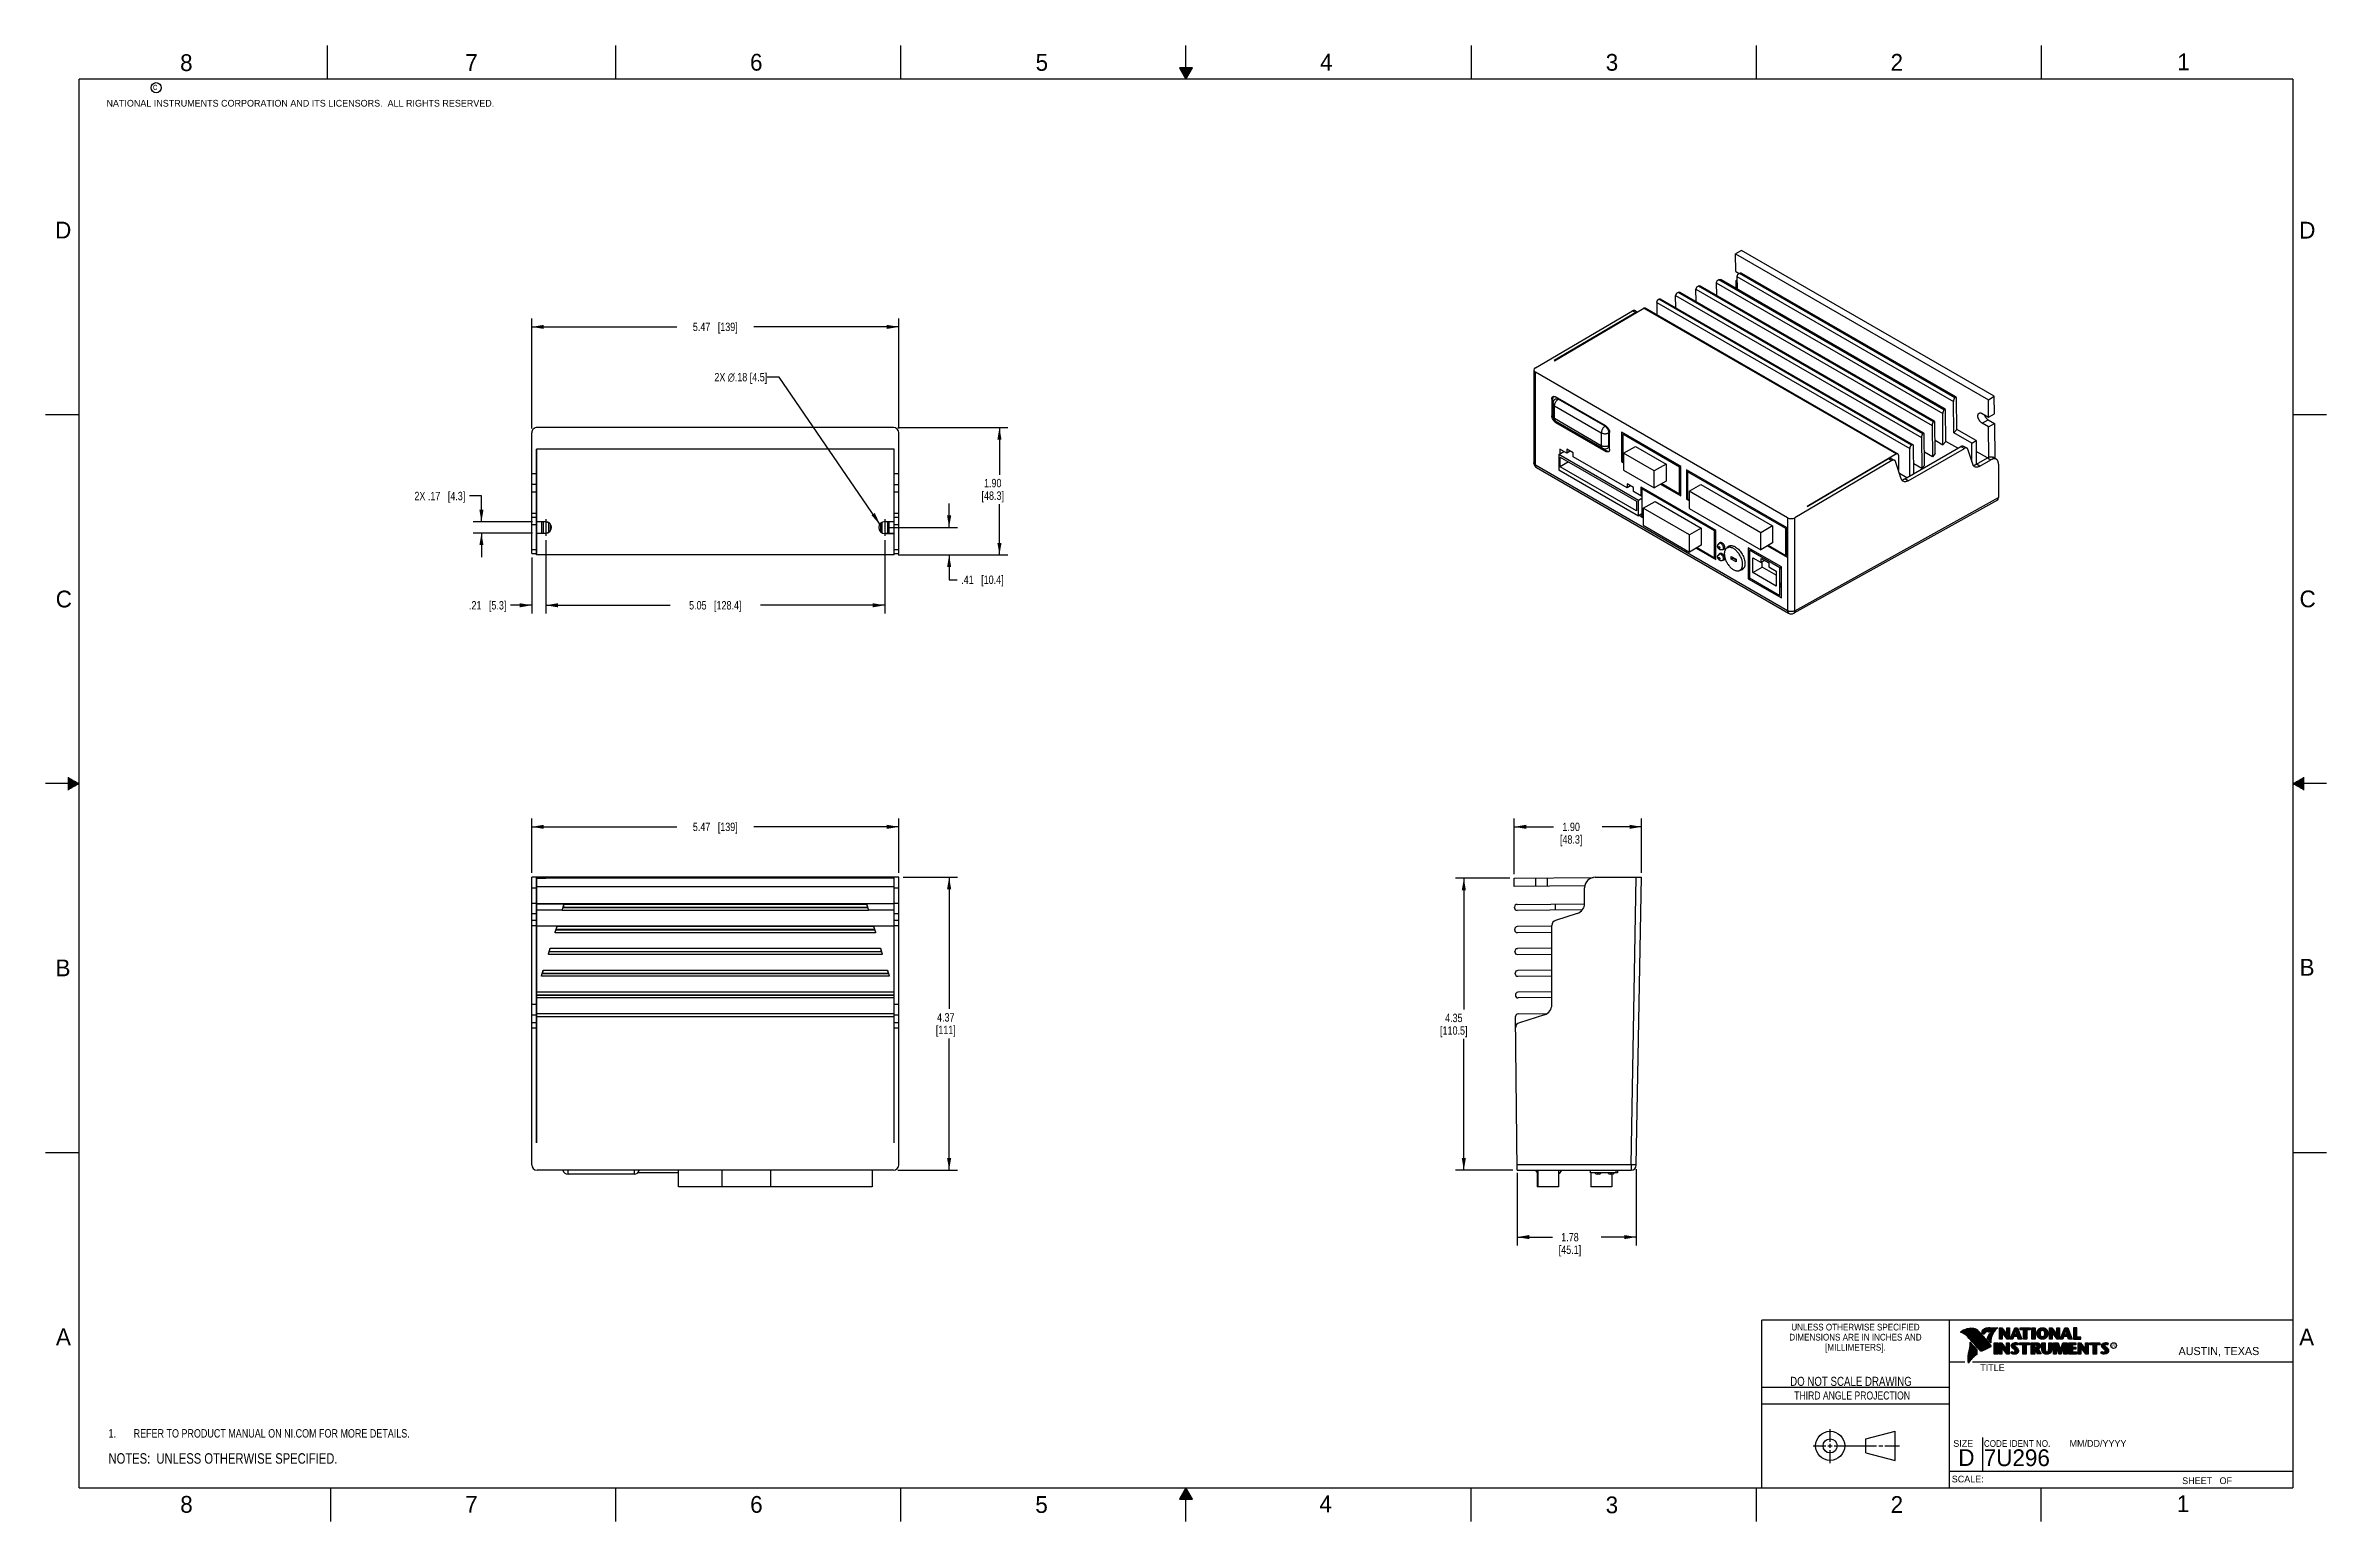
# Model space of a CAD drawing. Header units: inches. Extents: x 0 to 34, y 0 to 22.
import ezdxf

# ---------------------------------------------------------------- set-up
doc = ezdxf.new("R2010")
doc.units = ezdxf.units.IN
doc.header["$LTSCALE"] = 1.87
doc.header["$MEASUREMENT"] = 0
doc.linetypes.add('CENTER', pattern=[0.6, 0.375, -0.075, 0.075, -0.075])
doc.layers.get('0').update_dxf_attribs({"linetype": 'CONTINUOUS'})
for name, color, linetype in [('02___PRT_ALL_AXES', 7, 'CONTINUOUS'), ('DETAIL', 7, 'CONTINUOUS'), ('DIMENSIONS', 7, 'CONTINUOUS')]:
    doc.layers.add(name, color=color, linetype=linetype)
doc.styles.get("Standard").update_dxf_attribs({"font": 'txt', "width": 0.8})
doc.styles.add('TEXTSTYLE_2', font='txt')
doc.styles.add('TEXTSTYLE_3', font='txt', dxfattribs={"width": 0.9})
doc.dimstyles.new('DIMSTYLE_1', dxfattribs={"dimtxt": 0.125, "dimasz": 0.18, "dimexe": 0.18, "dimexo": 0.0625, "dimgap": 0.09, "dimtad": 0, "dimtih": 1, "dimtoh": 1, "dimzin": 4, "dimdsep": 46, "dimtxsty": 'STANDARD', "dimblk": '_FILLED', "dimblk1": '_FILLED', "dimblk2": '_FILLED', "dimcen": 0.09, "dimadec": 0, "dimazin": 0, "dimtp": 0.01, "dimtm": 0.01, "dimtfac": 1, "dimtofl": 0, "dimtmove": 0, "dimatfit": 3, "dimldrblk": '_FILLED', "dimfxl": 1, "dimtolj": 1, "dimtzin": 4, "dimarcsym": 0})
doc.dimstyles.get("Standard").update_dxf_attribs({"dimtxt": 0.125, "dimasz": 0.18, "dimexe": 0.18, "dimexo": 0.0625, "dimgap": 0.09, "dimtad": 0, "dimtih": 1, "dimtoh": 1, "dimdec": 3, "dimzin": 4, "dimdsep": 46, "dimtxsty": 'STANDARD', "dimblk": '_FILLED', "dimblk1": '_FILLED', "dimblk2": '_FILLED', "dimcen": 0.09, "dimadec": 0, "dimazin": 0, "dimtol": 1, "dimtp": 0.01, "dimtm": 0.01, "dimtfac": 1, "dimtdec": 3, "dimtofl": 0, "dimtmove": 0, "dimatfit": 3, "dimldrblk": '_FILLED', "dimfxl": 1, "dimtolj": 1, "dimtzin": 4, "dimarcsym": 0})

msp = doc.modelspace()

# ---------------------------------------------------------------- texts
at = {"color": 2, "linetype": 'CONTINUOUS', "line_spacing_factor": 0.9}
for s, insert, char_height, width, attachment_point, style in [('8', (2.005, 21.871), 0.25, 0.25, 1, 'TEXTSTYLE_2'), ('7', (6.256, 21.874), 0.25, 0.25, 1, 'TEXTSTYLE_2'), ('6', (10.501, 21.877), 0.25, 0.25, 1, 'TEXTSTYLE_2'), ('5', (14.758, 21.875), 0.25, 0.25, 1, 'TEXTSTYLE_2'), ('4', (18.998, 21.878), 0.25, 0.25, 1, 'TEXTSTYLE_2'), ('3', (23.257, 21.876), 0.25, 0.25, 1, 'TEXTSTYLE_2'), ('2', (27.503, 21.876), 0.25, 0.25, 1, 'TEXTSTYLE_2'), ('1', (31.778, 21.883), 0.25, 0.25, 1, 'TEXTSTYLE_2'), ('NATIONAL INSTRUMENTS CORPORATION AND ITS LICENSORS.  ALL RIGHTS RESERVED.', (0.907, 21.191), 0.1, 7.3, 1, 'TEXTSTYLE_2'), ('c', (1.599, 21.439), 0.1, 0.1, 1, 'TEXTSTYLE_2'), ('D', (0.142, 19.375), 0.25, 0.25, 1, 'TEXTSTYLE_2'), ('D', (33.595, 19.374), 0.25, 0.25, 1, 'TEXTSTYLE_2'), ('C', (0.151, 13.875), 0.25, 0.25, 1, 'TEXTSTYLE_2'), ('C', (33.6, 13.877), 0.25, 0.25, 1, 'TEXTSTYLE_2'), ('B', (0.148, 8.376), 0.25, 0.25, 1, 'TEXTSTYLE_2'), ('B', (33.601, 8.385), 0.25, 0.25, 1, 'TEXTSTYLE_2'), ('A', (0.154, 2.876), 0.25, 0.25, 1, 'TEXTSTYLE_2'), ('DIMENSIONS ARE IN INCHES AND', (26.98, 2.796), 0.1, 2.52, 2, 'TEXTSTYLE_3'), ('UNLESS OTHERWISE SPECIFIED', (26.98, 2.946), 0.1, 2.34, 2, 'TEXTSTYLE_3'), ('A', (33.594, 2.873), 0.25, 0.25, 1, 'TEXTSTYLE_2'), ('[MILLIMETERS].', (26.98, 2.646), 0.1, 1.26, 2, 'TEXTSTYLE_3'), ('R', (30.808, 2.641), 0.042, 0.04198, 1, 'TEXTSTYLE_2'), ('AUSTIN, TEXAS', (31.796, 2.599), 0.12, 1.56, 1, 'TEXTSTYLE_2'), ('TITLE', (28.84, 2.34), 0.1, 0.5, 1, 'TEXTSTYLE_2'), ('SIZE', (28.438, 1.212), 0.1, 0.4, 1, 'TEXTSTYLE_2'), ('CODE IDENT NO.', (28.895, 1.211), 0.1, 1.26, 1, 'TEXTSTYLE_3'), ('MM/DD/YYYY', (30.172, 1.212), 0.1, 1, 1, 'TEXTSTYLE_2'), ('SCALE:', (28.416, 0.681), 0.1, 0.6, 1, 'TEXTSTYLE_2'), ('8', (2.007, 0.379), 0.25, 0.25, 1, 'TEXTSTYLE_2'), ('7', (6.255, 0.379), 0.25, 0.25, 1, 'TEXTSTYLE_2'), ('6', (10.503, 0.378), 0.25, 0.25, 1, 'TEXTSTYLE_2'), ('5', (14.754, 0.376), 0.25, 0.25, 1, 'TEXTSTYLE_2'), ('4', (18.988, 0.387), 0.25, 0.25, 1, 'TEXTSTYLE_2'), ('3', (23.256, 0.371), 0.25, 0.25, 1, 'TEXTSTYLE_2'), ('2', (27.504, 0.376), 0.25, 0.25, 1, 'TEXTSTYLE_2'), ('1', (31.771, 0.389), 0.25, 0.25, 1, 'TEXTSTYLE_2'), ('SHEET   OF', (31.85, 0.656), 0.1, 1, 1, 'TEXTSTYLE_2')]:
    msp.add_mtext(s, dxfattribs=dict(at, insert=insert, char_height=char_height, width=width, attachment_point=attachment_point, style=style))
at = {"color": 7, "linetype": 'CONTINUOUS', "insert": (26.913, 2.155), "char_height": 0.135, "width": 2.16, "attachment_point": 2, "line_spacing_factor": 0.9}
msp.add_mtext('DO NOT SCALE DRAWING', dxfattribs=at)
at = {"color": 2, "linetype": 'CONTINUOUS', "insert": (26.93, 1.937), "char_height": 0.12, "width": 2.112, "attachment_point": 2, "line_spacing_factor": 0.9}
msp.add_mtext('THIRD ANGLE PROJECTION', dxfattribs=at)
at = {"color": 7, "linetype": 'CONTINUOUS', "char_height": 0.25, "attachment_point": 1, "line_spacing_factor": 0.9, "style": 'TEXTSTYLE_2'}
for s, insert, width in [('D  ', (28.513, 1.076), 0.75), ('7U296', (28.893, 1.074), 1.25)]:
    msp.add_mtext(s, dxfattribs=dict(at, insert=insert, width=width))
at = {"layer": 'DETAIL', "color": 2, "linetype": 'CONTINUOUS', "insert": (10.757, 17.12), "char_height": 0.125, "width": 1.36667, "attachment_point": 3, "line_spacing_factor": 0.9}
msp.add_mtext('2X \\Fgdt;{\\Fgdt;n}\\Ftxt;.18 [4.5]', dxfattribs=at)

# ---------------------------------------------------------------- blocks, each defined once
blk = doc.blocks.new('_FILLED')
at = {"color": 0, "linetype": 'BYBLOCK'}
blk.add_solid([(0, 0), (-1, 0.17), (-1, -0.17)], dxfattribs=at)
blk = doc.blocks.new('*D0')
at = {"layer": 'DIMENSIONS', "color": 2, "linetype": 'CONTINUOUS'}
for p, q in [((12.782, 9.604), (13.594, 9.604)), ((13.469, 9.604), (13.469, 7.639)), ((13.469, 5.236), (13.469, 7.201)), ((12.703, 5.236), (13.594, 5.236))]:
    blk.add_line(p, q, dxfattribs=at)
at = {"layer": 'DIMENSIONS', "color": 2, "linetype": 'CONTINUOUS', "xscale": 0.18, "yscale": 0.18, "zscale": 0.18}
for p, rotation in [((13.469, 9.604), 90), ((13.469, 5.236), 270)]:
    blk.add_blockref('_FILLED', p, dxfattribs=dict(at, rotation=rotation))
at = {"layer": 'DIMENSIONS', "color": 2, "linetype": 'CONTINUOUS', "insert": (13.419, 7.576), "char_height": 0.125, "width": 0.5, "attachment_point": 2, "line_spacing_factor": 0.9}
blk.add_mtext('4.37\\P[111]', dxfattribs=at)
blk = doc.blocks.new('*D1')
at = {"layer": 'DIMENSIONS', "color": 2, "linetype": 'CONTINUOUS'}
for p, q in [((7.247, 9.666), (7.247, 10.479)), ((7.247, 10.354), (9.408, 10.354)), ((12.719, 10.354), (10.558, 10.354)), ((12.719, 9.666), (12.719, 10.479))]:
    blk.add_line(p, q, dxfattribs=at)
at = {"layer": 'DIMENSIONS', "color": 2, "linetype": 'CONTINUOUS', "xscale": 0.18, "yscale": 0.18, "zscale": 0.18, "rotation": 180}
blk.add_blockref('_FILLED', (7.247, 10.354), dxfattribs=at)
at = {"layer": 'DIMENSIONS', "color": 2, "linetype": 'CONTINUOUS', "xscale": 0.18, "yscale": 0.18, "zscale": 0.18}
blk.add_blockref('_FILLED', (12.719, 10.354), dxfattribs=at)
at = {"layer": 'DIMENSIONS', "color": 2, "linetype": 'CONTINUOUS', "insert": (9.983, 10.416), "char_height": 0.125, "width": 1.025, "attachment_point": 2, "line_spacing_factor": 0.9}
blk.add_mtext('5.47{\\Ftxt.shx;\\W1.000000;\\H0.125000; }[139]', dxfattribs=at)
blk = doc.blocks.new('*D2')
at = {"layer": 'DIMENSIONS', "color": 2, "linetype": 'CONTINUOUS'}
for p, q in [((21.892, 9.65), (21.892, 10.479)), ((21.892, 10.354), (22.479, 10.354)), ((23.792, 10.354), (23.204, 10.354)), ((23.792, 9.666), (23.792, 10.479))]:
    blk.add_line(p, q, dxfattribs=at)
at = {"layer": 'DIMENSIONS', "color": 2, "linetype": 'CONTINUOUS', "xscale": 0.18, "yscale": 0.18, "zscale": 0.18, "rotation": 180}
blk.add_blockref('_FILLED', (21.892, 10.354), dxfattribs=at)
at = {"layer": 'DIMENSIONS', "color": 2, "linetype": 'CONTINUOUS', "xscale": 0.18, "yscale": 0.18, "zscale": 0.18}
blk.add_blockref('_FILLED', (23.792, 10.354), dxfattribs=at)
at = {"layer": 'DIMENSIONS', "color": 2, "linetype": 'CONTINUOUS', "insert": (22.742, 10.416), "char_height": 0.125, "width": 0.6, "attachment_point": 2, "line_spacing_factor": 0.9}
blk.add_mtext('1.90\\P[48.3]', dxfattribs=at)
blk = doc.blocks.new('*D3')
at = {"layer": 'DIMENSIONS', "color": 2, "linetype": 'CONTINUOUS'}
for p, q in [((21.936, 5.196), (21.936, 4.113)), ((23.713, 5.251), (23.713, 4.113)), ((21.936, 4.238), (22.462, 4.238)), ((23.713, 4.238), (23.187, 4.238))]:
    blk.add_line(p, q, dxfattribs=at)
at = {"layer": 'DIMENSIONS', "color": 2, "linetype": 'CONTINUOUS', "xscale": 0.18, "yscale": 0.18, "zscale": 0.18, "rotation": 180}
blk.add_blockref('_FILLED', (21.936, 4.238), dxfattribs=at)
at = {"layer": 'DIMENSIONS', "color": 2, "linetype": 'CONTINUOUS', "xscale": 0.18, "yscale": 0.18, "zscale": 0.18}
blk.add_blockref('_FILLED', (23.713, 4.238), dxfattribs=at)
at = {"layer": 'DIMENSIONS', "color": 2, "linetype": 'CONTINUOUS', "insert": (22.724, 4.3), "char_height": 0.125, "width": 0.6, "attachment_point": 2, "line_spacing_factor": 0.9}
blk.add_mtext('1.78\\P[45.1]', dxfattribs=at)
blk = doc.blocks.new('*D4')
at = {"layer": 'DIMENSIONS', "color": 2, "linetype": 'CONTINUOUS'}
for p, q in [((21.829, 9.588), (21.017, 9.588)), ((21.142, 9.588), (21.142, 7.63)), ((21.142, 5.236), (21.142, 7.193)), ((21.874, 5.236), (21.017, 5.236))]:
    blk.add_line(p, q, dxfattribs=at)
at = {"layer": 'DIMENSIONS', "color": 2, "linetype": 'CONTINUOUS', "xscale": 0.18, "yscale": 0.18, "zscale": 0.18}
for p, rotation in [((21.142, 9.588), 90), ((21.142, 5.236), 270)]:
    blk.add_blockref('_FILLED', p, dxfattribs=dict(at, rotation=rotation))
at = {"layer": 'DIMENSIONS', "color": 2, "linetype": 'CONTINUOUS', "insert": (20.992, 7.568), "char_height": 0.125, "width": 0.7, "attachment_point": 2, "line_spacing_factor": 0.9}
blk.add_mtext('4.35\\P[110.5]', dxfattribs=at)
blk = doc.blocks.new('*D5')
at = {"layer": 'DIMENSIONS', "color": 2, "linetype": 'CONTINUOUS'}
for p, q in [((7.247, 16.291), (7.247, 17.932)), ((7.247, 17.807), (9.408, 17.807)), ((12.719, 17.807), (10.558, 17.807)), ((12.719, 16.291), (12.719, 17.932))]:
    blk.add_line(p, q, dxfattribs=at)
at = {"layer": 'DIMENSIONS', "color": 2, "linetype": 'CONTINUOUS', "xscale": 0.18, "yscale": 0.18, "zscale": 0.18, "rotation": 180}
blk.add_blockref('_FILLED', (7.247, 17.807), dxfattribs=at)
at = {"layer": 'DIMENSIONS', "color": 2, "linetype": 'CONTINUOUS', "xscale": 0.18, "yscale": 0.18, "zscale": 0.18}
blk.add_blockref('_FILLED', (12.719, 17.807), dxfattribs=at)
at = {"layer": 'DIMENSIONS', "color": 2, "linetype": 'CONTINUOUS', "insert": (9.983, 17.87), "char_height": 0.125, "width": 1.025, "attachment_point": 2, "line_spacing_factor": 0.9}
blk.add_mtext('5.47{\\Ftxt.shx;\\W1.000000;\\H0.125000; }[139]', dxfattribs=at)
blk = doc.blocks.new('*D6')
at = {"layer": 'DIMENSIONS', "color": 2, "linetype": 'CONTINUOUS'}
for p, q in [((12.703, 16.307), (14.344, 16.307)), ((14.219, 16.307), (14.219, 15.603)), ((14.219, 14.407), (14.219, 15.166)), ((12.71, 14.407), (14.344, 14.407))]:
    blk.add_line(p, q, dxfattribs=at)
at = {"layer": 'DIMENSIONS', "color": 2, "linetype": 'CONTINUOUS', "xscale": 0.18, "yscale": 0.18, "zscale": 0.18}
for p, rotation in [((14.219, 16.307), 90), ((14.219, 14.407), 270)]:
    blk.add_blockref('_FILLED', p, dxfattribs=dict(at, rotation=rotation))
at = {"layer": 'DIMENSIONS', "color": 2, "linetype": 'CONTINUOUS', "insert": (14.119, 15.541), "char_height": 0.125, "width": 0.6, "attachment_point": 2, "line_spacing_factor": 0.9}
blk.add_mtext('1.90\\P[48.3]', dxfattribs=at)
blk = doc.blocks.new('*D7')
at = {"layer": 'DIMENSIONS', "color": 2, "linetype": 'CONTINUOUS'}
for p, q in [((7.456, 14.629), (7.456, 13.532)), ((12.51, 14.629), (12.51, 13.532)), ((7.456, 13.657), (9.308, 13.657)), ((12.51, 13.657), (10.658, 13.657))]:
    blk.add_line(p, q, dxfattribs=at)
at = {"layer": 'DIMENSIONS', "color": 2, "linetype": 'CONTINUOUS', "xscale": 0.18, "yscale": 0.18, "zscale": 0.18, "rotation": 180}
blk.add_blockref('_FILLED', (7.456, 13.657), dxfattribs=at)
at = {"layer": 'DIMENSIONS', "color": 2, "linetype": 'CONTINUOUS', "xscale": 0.18, "yscale": 0.18, "zscale": 0.18}
blk.add_blockref('_FILLED', (12.51, 13.657), dxfattribs=at)
at = {"layer": 'DIMENSIONS', "color": 2, "linetype": 'CONTINUOUS', "insert": (9.983, 13.719), "char_height": 0.125, "width": 1.225, "attachment_point": 2, "line_spacing_factor": 0.9}
blk.add_mtext('5.05{\\Ftxt.shx;\\W1.000000;\\H0.125000; }[128.4]', dxfattribs=at)
blk = doc.blocks.new('*D8')
at = {"layer": 'DIMENSIONS', "color": 2, "linetype": 'CONTINUOUS'}
for p, q in [((13.469, 14.816), (13.469, 15.176)), ((12.572, 14.816), (13.594, 14.816)), ((12.71, 14.407), (13.594, 14.407)), ((13.469, 14.407), (13.469, 14.038)), ((13.469, 14.038), (13.587, 14.038))]:
    blk.add_line(p, q, dxfattribs=at)
at = {"layer": 'DIMENSIONS', "color": 2, "linetype": 'CONTINUOUS', "xscale": 0.18, "yscale": 0.18, "zscale": 0.18}
for p, rotation in [((13.469, 14.816), 270), ((13.469, 14.407), 90)]:
    blk.add_blockref('_FILLED', p, dxfattribs=dict(at, rotation=rotation))
at = {"layer": 'DIMENSIONS', "color": 2, "linetype": 'CONTINUOUS', "insert": (13.649, 14.1), "char_height": 0.125, "width": 1.025, "attachment_point": 1, "line_spacing_factor": 0.9}
blk.add_mtext('.41{\\Ftxt.shx;\\W1.000000;\\H0.125000; }[10.4]', dxfattribs=at)
blk = doc.blocks.new('*D9')
at = {"layer": 'DIMENSIONS', "color": 2, "linetype": 'CONTINUOUS'}
for p, q in [((7.456, 14.629), (7.456, 13.532)), ((7.247, 14.367), (7.247, 13.532)), ((7.247, 13.657), (6.932, 13.657)), ((7.456, 13.657), (7.816, 13.657))]:
    blk.add_line(p, q, dxfattribs=at)
at = {"layer": 'DIMENSIONS', "color": 2, "linetype": 'CONTINUOUS', "xscale": 0.18, "yscale": 0.18, "zscale": 0.18}
blk.add_blockref('_FILLED', (7.247, 13.657), dxfattribs=at)
at = {"layer": 'DIMENSIONS', "color": 2, "linetype": 'CONTINUOUS', "xscale": 0.18, "yscale": 0.18, "zscale": 0.18, "rotation": 180.0000000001}
blk.add_blockref('_FILLED', (7.456, 13.657), dxfattribs=at)
at = {"layer": 'DIMENSIONS', "color": 2, "linetype": 'CONTINUOUS', "insert": (6.869, 13.719), "char_height": 0.125, "width": 0.925, "attachment_point": 3, "line_spacing_factor": 0.9}
blk.add_mtext('.21{\\Ftxt.shx;\\W1.000000;\\H0.125000; }[5.3]', dxfattribs=at)
blk = doc.blocks.new('*D10')
at = {"layer": 'DIMENSIONS', "color": 2, "linetype": 'CONTINUOUS'}
for p, q in [((6.497, 15.286), (6.318, 15.286)), ((6.497, 14.9), (6.497, 15.286)), ((7.256, 14.9), (6.372, 14.9)), ((7.256, 14.733), (6.372, 14.733)), ((6.497, 14.733), (6.497, 14.373))]:
    blk.add_line(p, q, dxfattribs=at)
at = {"layer": 'DIMENSIONS', "color": 2, "linetype": 'CONTINUOUS', "xscale": 0.18, "yscale": 0.18, "zscale": 0.18}
for p, rotation in [((6.497, 14.9), 270), ((6.497, 14.733), 90)]:
    blk.add_blockref('_FILLED', p, dxfattribs=dict(at, rotation=rotation))
at = {"layer": 'DIMENSIONS', "color": 2, "linetype": 'CONTINUOUS', "insert": (6.256, 15.348), "char_height": 0.125, "width": 1.225, "attachment_point": 3, "line_spacing_factor": 0.9}
blk.add_mtext('2X .17{\\Ftxt.shx;\\W1.000000;\\H0.125000; }[4.3]', dxfattribs=at)
blk = doc.blocks.new('NOTES_HEADER_BL0', base_point=(3.1215, 0.9375))
at = {"layer": 'DETAIL', "color": 2, "linetype": 'CONTINUOUS', "width": 0.8}
blk.add_text('NOTES:  UNLESS OTHERWISE SPECIFIED.', height=0.156, dxfattribs=at).set_placement((0.9375, 0.8595))
blk = doc.blocks.new('CUSTOM_NOTE_BL1', base_point=(3.675, 1.312))
at = {"layer": 'DETAIL', "color": 2, "linetype": 'CONTINUOUS', "width": 0.8}
for s, p in [('1.', (0.938, 1.25)), ('REFER TO PRODUCT MANUAL ON NI.COM FOR MORE DETAILS.', (1.312, 1.25))]:
    blk.add_text(s, height=0.125, dxfattribs=at).set_placement(p)

# ---------------------------------------------------------------- dimensions: what is measured, and where the dimension line sits
at = {"layer": 'DIMENSIONS', "color": 2, "linetype": 'CONTINUOUS'}
for base, p1, p2, picture, middle in [((12.719, 17.807), (7.247, 16.291), (12.719, 16.291), '*D5', (9.858, 17.807)), ((23.713, 4.238), (21.936, 5.196), (23.713, 5.251), '*D3', (22.699, 4.144))]:
    dim = msp.add_linear_dim(base=base, p1=p1, p2=p2, dimstyle='DIMSTYLE_1', dxfattribs=at)
    dim.commit()
    dim.dimension.update_dxf_attribs({"geometry": picture, "text_midpoint": middle, "dimtype": 160})
for base, p1, p2, angle, picture, middle in [((14.219, 16.307), (12.71, 14.407), (12.703, 16.307), 90, '*D6', (14.094, 15.384)), ((13.469, 14.816), (12.71, 14.407), (12.572, 14.816), 90, '*D8', (14.162, 14.038)), ((7.247, 13.657), (7.456, 14.629), (7.247, 14.367), 180, '*D9', (6.207, 13.657)), ((7.456, 13.657), (12.51, 14.629), (7.456, 14.629), 180, '*D7', (9.858, 13.657)), ((7.247, 10.354), (12.719, 9.666), (7.247, 9.666), 180, '*D1', (9.858, 10.354)), ((21.892, 10.354), (23.792, 9.666), (21.892, 9.65), 180, '*D2', (22.717, 10.26)), ((13.469, 9.604), (12.703, 5.236), (12.782, 9.604), 90, '*D0', (13.344, 7.42)), ((21.142, 9.588), (21.874, 5.236), (21.829, 9.588), 90, '*D4', (21.017, 7.412))]:
    dim = msp.add_linear_dim(base=base, p1=p1, p2=p2, angle=angle, dimstyle='DIMSTYLE_1', dxfattribs=at)
    dim.commit()
    dim.dimension.update_dxf_attribs({"geometry": picture, "text_midpoint": middle, "dimtype": 160})
dim = msp.add_linear_dim(base=(6.497, 14.9), p1=(7.256, 14.733), p2=(7.256, 14.9), angle=90, text='2X <>', dimstyle='DIMSTYLE_1', dxfattribs=at)
dim.commit()
dim.dimension.update_dxf_attribs({"geometry": '*D10', "text_midpoint": (5.443, 15.286), "dimtype": 160})

# ---------------------------------------------------------------- linework, layer by layer
at = {"color": 2, "linetype": 'CONTINUOUS'}
for p, q in [((4.2, 21.5), (4.2, 22)), ((8.5, 21.5), (8.5, 22)), ((12.75, 21.5), (12.75, 22)), ((17, 21.5), (17, 22)), ((21.25, 22), (21.25, 21.5)), ((25.5, 22), (25.5, 21.5)), ((29.75, 22), (29.75, 21.5)), ((16.902, 21.67), (17, 21.5)), ((17.098, 21.67), (16.902, 21.67)), ((16.908, 21.66), (17.092, 21.66)), ((16.913, 21.65), (17.087, 21.65)), ((16.919, 21.64), (17.081, 21.64)), ((16.925, 21.63), (17.075, 21.63)), ((16.931, 21.62), (17.069, 21.62)), ((16.937, 21.61), (17.064, 21.61)), ((16.942, 21.6), (17.058, 21.6)), ((16.948, 21.59), (17.052, 21.59)), ((16.954, 21.58), (17.046, 21.58)), ((16.96, 21.57), (17.04, 21.57)), ((16.965, 21.56), (17.035, 21.56)), ((16.971, 21.55), (17.029, 21.55)), ((16.977, 21.54), (17.023, 21.54)), ((16.983, 21.53), (17.017, 21.53)), ((16.988, 21.52), (17.012, 21.52)), ((16.994, 21.51), (17.006, 21.51)), ((17, 21.5), (17.098, 21.67)), ((0, 16.5), (0.5, 16.5)), ((33.5, 16.5), (34, 16.5)), ((0.5, 11), (0, 11)), ((0.33, 11.09), (0.344, 11.09)), ((0.33, 11.08), (0.361, 11.08)), ((0.33, 11.07), (0.379, 11.07)), ((0.33, 11.06), (0.396, 11.06)), ((0.33, 11.05), (0.413, 11.05)), ((0.33, 11.04), (0.431, 11.04)), ((0.33, 11.03), (0.448, 11.03)), ((0.33, 11.02), (0.465, 11.02)), ((0.33, 11.01), (0.483, 11.01)), ((0.33, 10.99), (0.483, 10.99)), ((0.33, 10.98), (0.465, 10.98)), ((0.33, 10.97), (0.448, 10.97)), ((0.33, 10.96), (0.431, 10.96)), ((0.33, 10.95), (0.413, 10.95)), ((0.33, 10.94), (0.396, 10.94)), ((0.33, 10.93), (0.379, 10.93)), ((0.33, 10.92), (0.361, 10.92)), ((0.33, 10.91), (0.344, 10.91)), ((34, 11), (33.5, 11)), ((33.517, 11.01), (33.67, 11.01)), ((33.517, 10.99), (33.67, 10.99)), ((33.535, 11.02), (33.67, 11.02)), ((33.535, 10.98), (33.67, 10.98)), ((33.552, 11.03), (33.67, 11.03)), ((33.552, 10.97), (33.67, 10.97)), ((33.569, 11.04), (33.67, 11.04)), ((33.569, 10.96), (33.67, 10.96)), ((33.587, 11.05), (33.67, 11.05)), ((33.587, 10.95), (33.67, 10.95)), ((33.604, 11.06), (33.67, 11.06)), ((33.604, 10.94), (33.67, 10.94)), ((33.621, 11.07), (33.67, 11.07)), ((33.621, 10.93), (33.67, 10.93)), ((33.639, 11.08), (33.67, 11.08)), ((33.639, 10.92), (33.67, 10.92)), ((33.656, 11.09), (33.67, 11.09)), ((33.656, 10.91), (33.67, 10.91)), ((0, 5.5), (0.5, 5.5)), ((33.5, 5.5), (34, 5.5)), ((28.556, 2.822), (28.556, 2.825)), ((28.563, 2.819), (28.563, 2.829)), ((28.57, 2.817), (28.57, 2.833)), ((28.577, 2.814), (28.577, 2.837)), ((28.583, 2.811), (28.583, 2.841)), ((28.59, 2.807), (28.59, 2.845)), ((28.597, 2.803), (28.597, 2.848)), ((28.604, 2.799), (28.604, 2.851)), ((28.611, 2.795), (28.611, 2.854)), ((28.618, 2.791), (28.618, 2.856)), ((28.625, 2.786), (28.625, 2.858)), ((28.632, 2.78), (28.632, 2.861)), ((28.638, 2.775), (28.638, 2.863)), ((28.645, 2.769), (28.645, 2.864)), ((28.652, 2.762), (28.652, 2.866)), ((28.659, 2.755), (28.659, 2.868)), ((28.666, 2.747), (28.666, 2.869)), ((28.673, 2.74), (28.673, 2.871)), ((28.68, 2.732), (28.68, 2.872)), ((28.686, 2.725), (28.686, 2.873)), ((28.693, 2.717), (28.693, 2.873)), ((28.7, 2.709), (28.7, 2.873)), ((28.707, 2.701), (28.707, 2.873)), ((28.714, 2.694), (28.714, 2.873)), ((28.721, 2.686), (28.721, 2.872)), ((28.728, 2.678), (28.728, 2.872)), ((28.735, 2.67), (28.735, 2.87)), ((28.741, 2.661), (28.741, 2.869)), ((28.748, 2.653), (28.748, 2.868)), ((28.755, 2.645), (28.755, 2.866)), ((28.762, 2.637), (28.762, 2.864)), ((28.769, 2.629), (28.769, 2.861)), ((28.776, 2.621), (28.776, 2.858)), ((28.783, 2.614), (28.783, 2.854)), ((28.789, 2.606), (28.789, 2.85)), ((28.796, 2.598), (28.796, 2.845)), ((28.803, 2.591), (28.803, 2.839)), ((28.81, 2.584), (28.81, 2.833)), ((28.817, 2.576), (28.817, 2.825)), ((28.824, 2.569), (28.824, 2.818)), ((28.831, 2.562), (28.831, 2.811)), ((28.837, 2.556), (28.837, 2.804)), ((28.844, 2.55), (28.844, 2.797)), ((28.851, 2.547), (28.851, 2.789)), ((28.858, 2.547), (28.858, 2.782)), ((28.886, 2.792), (28.863, 2.819)), ((28.865, 2.548), (28.865, 2.775)), ((28.888, 2.798), (28.868, 2.821)), ((28.872, 2.817), (28.872, 2.834)), ((28.872, 2.551), (28.872, 2.768)), ((28.879, 2.809), (28.879, 2.846)), ((28.879, 2.554), (28.879, 2.76)), ((28.886, 2.801), (28.886, 2.854)), ((28.886, 2.557), (28.886, 2.752)), ((28.892, 2.8), (28.892, 2.859)), ((28.892, 2.56), (28.892, 2.744)), ((28.899, 2.804), (28.899, 2.863)), ((28.899, 2.563), (28.899, 2.736)), ((28.906, 2.809), (28.906, 2.867)), ((28.906, 2.566), (28.906, 2.727)), ((28.913, 2.815), (28.913, 2.87)), ((28.92, 2.822), (28.92, 2.872)), ((28.927, 2.828), (28.927, 2.874)), ((28.934, 2.831), (28.934, 2.875)), ((28.94, 2.833), (28.94, 2.876)), ((28.962, 2.705), (28.944, 2.726)), ((28.947, 2.834), (28.947, 2.877)), ((28.966, 2.708), (28.95, 2.726)), ((28.954, 2.833), (28.954, 2.878)), ((28.954, 2.721), (28.954, 2.736)), ((28.961, 2.831), (28.961, 2.879)), ((28.961, 2.713), (28.961, 2.752)), ((28.968, 2.829), (28.968, 2.879)), ((28.968, 2.705), (28.968, 2.77)), ((28.975, 2.828), (28.975, 2.88)), ((28.975, 2.697), (28.975, 2.782)), ((28.982, 2.828), (28.982, 2.88)), ((28.982, 2.689), (28.982, 2.789)), ((28.984, 2.885), (29.101, 2.887)), ((28.985, 2.88), (29.088, 2.882)), ((28.988, 2.828), (28.988, 2.88)), ((28.988, 2.681), (28.988, 2.792)), ((28.995, 2.828), (28.995, 2.88)), ((28.995, 2.7), (28.995, 2.794)), ((29.002, 2.826), (29.002, 2.88)), ((29.002, 2.745), (29.002, 2.795)), ((29.009, 2.822), (29.009, 2.881)), ((29.009, 2.764), (29.009, 2.795)), ((29.016, 2.781), (29.016, 2.881)), ((29.023, 2.795), (29.023, 2.881)), ((29.03, 2.807), (29.03, 2.881)), ((29.037, 2.819), (29.037, 2.881)), ((29.043, 2.829), (29.043, 2.881)), ((29.05, 2.839), (29.05, 2.881)), ((29.057, 2.848), (29.057, 2.881)), ((29.064, 2.856), (29.064, 2.881)), ((29.071, 2.864), (29.071, 2.881)), ((29.078, 2.871), (29.078, 2.882)), ((29.126, 2.885), (29.162, 2.885)), ((29.126, 2.717), (29.126, 2.885)), ((29.131, 2.88), (29.16, 2.88)), ((29.131, 2.722), (29.131, 2.88)), ((29.16, 2.722), (29.131, 2.722)), ((29.139, 2.722), (29.139, 2.88)), ((29.146, 2.722), (29.146, 2.88)), ((29.153, 2.722), (29.153, 2.88)), ((29.16, 2.88), (29.24, 2.775)), ((29.16, 2.83), (29.16, 2.88)), ((29.244, 2.722), (29.16, 2.83)), ((29.16, 2.83), (29.16, 2.722)), ((29.162, 2.885), (29.235, 2.789)), ((29.241, 2.717), (29.165, 2.816)), ((29.165, 2.816), (29.165, 2.717)), ((29.166, 2.822), (29.166, 2.872)), ((29.173, 2.814), (29.173, 2.863)), ((29.18, 2.805), (29.18, 2.854)), ((29.186, 2.796), (29.186, 2.845)), ((29.193, 2.787), (29.193, 2.837)), ((29.2, 2.779), (29.2, 2.828)), ((29.207, 2.77), (29.207, 2.819)), ((29.213, 2.761), (29.213, 2.81)), ((29.22, 2.752), (29.22, 2.801)), ((29.227, 2.744), (29.227, 2.792)), ((29.233, 2.735), (29.233, 2.784)), ((29.235, 2.885), (29.275, 2.885)), ((29.235, 2.789), (29.235, 2.885)), ((29.24, 2.88), (29.27, 2.88)), ((29.24, 2.775), (29.24, 2.88)), ((29.24, 2.726), (29.24, 2.775)), ((29.27, 2.722), (29.244, 2.722)), ((29.247, 2.722), (29.247, 2.88)), ((29.254, 2.722), (29.254, 2.88)), ((29.26, 2.722), (29.26, 2.88)), ((29.267, 2.722), (29.267, 2.88)), ((29.27, 2.88), (29.27, 2.722)), ((29.275, 2.885), (29.275, 2.717)), ((29.285, 2.717), (29.354, 2.885)), ((29.293, 2.722), (29.357, 2.88)), ((29.322, 2.722), (29.293, 2.722)), ((29.301, 2.722), (29.301, 2.741)), ((29.307, 2.722), (29.307, 2.758)), ((29.314, 2.722), (29.314, 2.774)), ((29.321, 2.722), (29.321, 2.79)), ((29.338, 2.762), (29.322, 2.722)), ((29.341, 2.757), (29.325, 2.717)), ((29.327, 2.735), (29.327, 2.807)), ((29.334, 2.752), (29.334, 2.823)), ((29.397, 2.762), (29.338, 2.762)), ((29.341, 2.762), (29.341, 2.84)), ((29.393, 2.757), (29.341, 2.757)), ((29.343, 2.779), (29.365, 2.849)), ((29.392, 2.779), (29.343, 2.779)), ((29.348, 2.792), (29.348, 2.856)), ((29.348, 2.762), (29.348, 2.779)), ((29.35, 2.784), (29.369, 2.844)), ((29.385, 2.784), (29.35, 2.784)), ((29.354, 2.885), (29.397, 2.885)), ((29.354, 2.814), (29.354, 2.872)), ((29.354, 2.762), (29.354, 2.779)), ((29.357, 2.88), (29.393, 2.88)), ((29.361, 2.836), (29.361, 2.88)), ((29.361, 2.762), (29.361, 2.779)), ((29.365, 2.849), (29.373, 2.849)), ((29.368, 2.849), (29.368, 2.88)), ((29.368, 2.762), (29.368, 2.779)), ((29.369, 2.844), (29.369, 2.844)), ((29.369, 2.844), (29.385, 2.784)), ((29.373, 2.849), (29.392, 2.779)), ((29.374, 2.843), (29.374, 2.88)), ((29.374, 2.762), (29.374, 2.779)), ((29.381, 2.818), (29.381, 2.88)), ((29.381, 2.762), (29.381, 2.779)), ((29.388, 2.793), (29.388, 2.88)), ((29.388, 2.762), (29.388, 2.779)), ((29.393, 2.88), (29.454, 2.722)), ((29.407, 2.717), (29.393, 2.757)), ((29.395, 2.762), (29.395, 2.877)), ((29.397, 2.885), (29.461, 2.717)), ((29.41, 2.722), (29.397, 2.762)), ((29.401, 2.749), (29.401, 2.859)), ((29.408, 2.729), (29.408, 2.842)), ((29.454, 2.722), (29.41, 2.722)), ((29.415, 2.722), (29.415, 2.824)), ((29.421, 2.722), (29.421, 2.806)), ((29.428, 2.722), (29.428, 2.789)), ((29.435, 2.722), (29.435, 2.771)), ((29.436, 2.885), (29.584, 2.885)), ((29.436, 2.854), (29.436, 2.885)), ((29.484, 2.854), (29.436, 2.854)), ((29.441, 2.88), (29.579, 2.88)), ((29.441, 2.859), (29.441, 2.88)), ((29.489, 2.859), (29.441, 2.859)), ((29.442, 2.722), (29.442, 2.753)), ((29.448, 2.859), (29.448, 2.88)), ((29.448, 2.722), (29.448, 2.736)), ((29.455, 2.859), (29.455, 2.88)), ((29.462, 2.859), (29.462, 2.88)), ((29.468, 2.859), (29.468, 2.88)), ((29.475, 2.859), (29.475, 2.88)), ((29.482, 2.859), (29.482, 2.88)), ((29.484, 2.717), (29.484, 2.854)), ((29.489, 2.859), (29.488, 2.88)), ((29.489, 2.722), (29.489, 2.859)), ((29.53, 2.722), (29.489, 2.722)), ((29.495, 2.722), (29.495, 2.88)), ((29.502, 2.722), (29.502, 2.88)), ((29.509, 2.722), (29.509, 2.88)), ((29.515, 2.722), (29.515, 2.88)), ((29.522, 2.722), (29.522, 2.88)), ((29.53, 2.859), (29.529, 2.88)), ((29.579, 2.859), (29.53, 2.859)), ((29.53, 2.859), (29.53, 2.722)), ((29.535, 2.859), (29.535, 2.88)), ((29.584, 2.854), (29.535, 2.854)), ((29.535, 2.854), (29.535, 2.717)), ((29.542, 2.859), (29.542, 2.88)), ((29.549, 2.859), (29.549, 2.88)), ((29.556, 2.859), (29.556, 2.88)), ((29.562, 2.859), (29.562, 2.88)), ((29.569, 2.859), (29.569, 2.88)), ((29.576, 2.859), (29.576, 2.88)), ((29.579, 2.88), (29.579, 2.859)), ((29.584, 2.885), (29.584, 2.854)), ((29.61, 2.885), (29.661, 2.885)), ((29.61, 2.717), (29.61, 2.885)), ((29.615, 2.88), (29.656, 2.88)), ((29.615, 2.722), (29.615, 2.88)), ((29.656, 2.722), (29.615, 2.722)), ((29.623, 2.722), (29.623, 2.88)), ((29.629, 2.722), (29.629, 2.88)), ((29.636, 2.722), (29.636, 2.88)), ((29.643, 2.722), (29.643, 2.88)), ((29.65, 2.722), (29.65, 2.88)), ((29.656, 2.88), (29.656, 2.722)), ((29.661, 2.885), (29.661, 2.717)), ((29.684, 2.806), (29.685, 2.81)), ((29.684, 2.802), (29.684, 2.806)), ((29.684, 2.799), (29.684, 2.802)), ((29.685, 2.795), (29.684, 2.799)), ((29.685, 2.816), (29.686, 2.82)), ((29.685, 2.813), (29.685, 2.816)), ((29.685, 2.81), (29.685, 2.813)), ((29.685, 2.792), (29.685, 2.795)), ((29.685, 2.788), (29.685, 2.792)), ((29.686, 2.785), (29.685, 2.788)), ((29.686, 2.823), (29.687, 2.826)), ((29.686, 2.82), (29.686, 2.823)), ((29.687, 2.781), (29.686, 2.785)), ((29.687, 2.826), (29.688, 2.83)), ((29.687, 2.778), (29.687, 2.781)), ((29.688, 2.774), (29.687, 2.778)), ((29.688, 2.83), (29.689, 2.833)), ((29.689, 2.771), (29.688, 2.774)), ((29.689, 2.833), (29.69, 2.836)), ((29.689, 2.809), (29.69, 2.813)), ((29.689, 2.806), (29.689, 2.809)), ((29.689, 2.803), (29.689, 2.806)), ((29.689, 2.799), (29.689, 2.803)), ((29.69, 2.796), (29.689, 2.799)), ((29.69, 2.768), (29.689, 2.771)), ((29.69, 2.836), (29.692, 2.839)), ((29.69, 2.816), (29.691, 2.819)), ((29.69, 2.813), (29.69, 2.816)), ((29.69, 2.792), (29.69, 2.796)), ((29.69, 2.789), (29.69, 2.792)), ((29.691, 2.786), (29.69, 2.789)), ((29.692, 2.765), (29.69, 2.768)), ((29.691, 2.822), (29.692, 2.825)), ((29.691, 2.819), (29.691, 2.822)), ((29.691, 2.782), (29.691, 2.786)), ((29.692, 2.779), (29.691, 2.782)), ((29.692, 2.839), (29.693, 2.841)), ((29.692, 2.825), (29.693, 2.828)), ((29.693, 2.776), (29.692, 2.779)), ((29.693, 2.762), (29.692, 2.765)), ((29.693, 2.841), (29.694, 2.844)), ((29.693, 2.828), (29.694, 2.831)), ((29.694, 2.773), (29.693, 2.776)), ((29.694, 2.759), (29.693, 2.762)), ((29.694, 2.844), (29.696, 2.847)), ((29.694, 2.831), (29.695, 2.834)), ((29.695, 2.77), (29.694, 2.773)), ((29.696, 2.756), (29.694, 2.759)), ((29.695, 2.834), (29.696, 2.837)), ((29.695, 2.77), (29.695, 2.834)), ((29.696, 2.767), (29.695, 2.77)), ((29.696, 2.847), (29.698, 2.85)), ((29.696, 2.837), (29.697, 2.839)), ((29.697, 2.764), (29.696, 2.767)), ((29.697, 2.753), (29.696, 2.756)), ((29.697, 2.839), (29.699, 2.842)), ((29.699, 2.761), (29.697, 2.764)), ((29.699, 2.75), (29.697, 2.753)), ((29.698, 2.85), (29.7, 2.852)), ((29.699, 2.842), (29.7, 2.844)), ((29.7, 2.758), (29.699, 2.761)), ((29.701, 2.748), (29.699, 2.75)), ((29.7, 2.852), (29.701, 2.855)), ((29.7, 2.844), (29.702, 2.847)), ((29.702, 2.755), (29.7, 2.758)), ((29.701, 2.855), (29.704, 2.857)), ((29.703, 2.745), (29.701, 2.748)), ((29.702, 2.847), (29.703, 2.849)), ((29.702, 2.755), (29.702, 2.847)), ((29.703, 2.753), (29.702, 2.755)), ((29.703, 2.849), (29.705, 2.852)), ((29.705, 2.75), (29.703, 2.753)), ((29.705, 2.742), (29.703, 2.745)), ((29.704, 2.857), (29.706, 2.86)), ((29.705, 2.852), (29.707, 2.854)), ((29.707, 2.748), (29.705, 2.75)), ((29.707, 2.74), (29.705, 2.742)), ((29.706, 2.86), (29.708, 2.862)), ((29.707, 2.854), (29.709, 2.857)), ((29.709, 2.746), (29.707, 2.748)), ((29.709, 2.738), (29.707, 2.74)), ((29.708, 2.862), (29.71, 2.865)), ((29.709, 2.857), (29.711, 2.859)), ((29.709, 2.746), (29.709, 2.857)), ((29.71, 2.743), (29.709, 2.746)), ((29.711, 2.736), (29.709, 2.738)), ((29.71, 2.865), (29.713, 2.867)), ((29.713, 2.741), (29.71, 2.743)), ((29.711, 2.859), (29.714, 2.861)), ((29.714, 2.733), (29.711, 2.736)), ((29.713, 2.867), (29.715, 2.869)), ((29.715, 2.739), (29.713, 2.741)), ((29.714, 2.861), (29.716, 2.863)), ((29.716, 2.731), (29.714, 2.733)), ((29.715, 2.869), (29.718, 2.871)), ((29.715, 2.739), (29.716, 2.863)), ((29.717, 2.737), (29.715, 2.739)), ((29.716, 2.863), (29.718, 2.865)), ((29.719, 2.729), (29.716, 2.731)), ((29.719, 2.735), (29.717, 2.737)), ((29.718, 2.871), (29.72, 2.873)), ((29.718, 2.865), (29.721, 2.867)), ((29.722, 2.733), (29.719, 2.735)), ((29.721, 2.728), (29.719, 2.729)), ((29.72, 2.873), (29.723, 2.874)), ((29.721, 2.867), (29.723, 2.869)), ((29.724, 2.726), (29.721, 2.728)), ((29.722, 2.733), (29.723, 2.869)), ((29.724, 2.732), (29.722, 2.733)), ((29.723, 2.874), (29.726, 2.876)), ((29.723, 2.869), (29.726, 2.87)), ((29.727, 2.73), (29.724, 2.732)), ((29.727, 2.724), (29.724, 2.726)), ((29.726, 2.876), (29.728, 2.878)), ((29.726, 2.87), (29.728, 2.872)), ((29.729, 2.729), (29.727, 2.73)), ((29.73, 2.723), (29.727, 2.724)), ((29.728, 2.878), (29.731, 2.879)), ((29.728, 2.872), (29.731, 2.873)), ((29.729, 2.729), (29.728, 2.872)), ((29.732, 2.727), (29.729, 2.729)), ((29.733, 2.722), (29.73, 2.723)), ((29.731, 2.879), (29.734, 2.88)), ((29.731, 2.873), (29.733, 2.875)), ((29.731, 2.809), (29.732, 2.811)), ((29.731, 2.807), (29.731, 2.809)), ((29.731, 2.805), (29.731, 2.807)), ((29.731, 2.802), (29.731, 2.805)), ((29.731, 2.8), (29.731, 2.802)), ((29.731, 2.798), (29.731, 2.8)), ((29.731, 2.795), (29.731, 2.798)), ((29.732, 2.793), (29.731, 2.795)), ((29.732, 2.818), (29.733, 2.82)), ((29.732, 2.816), (29.732, 2.818)), ((29.732, 2.814), (29.732, 2.816)), ((29.732, 2.811), (29.732, 2.814)), ((29.732, 2.791), (29.732, 2.793)), ((29.732, 2.788), (29.732, 2.791)), ((29.732, 2.786), (29.732, 2.788)), ((29.733, 2.784), (29.732, 2.786)), ((29.735, 2.726), (29.732, 2.727)), ((29.733, 2.875), (29.736, 2.876)), ((29.733, 2.824), (29.734, 2.826)), ((29.733, 2.822), (29.733, 2.824)), ((29.733, 2.82), (29.733, 2.822)), ((29.733, 2.782), (29.733, 2.784)), ((29.733, 2.78), (29.733, 2.782)), ((29.734, 2.778), (29.733, 2.78)), ((29.736, 2.72), (29.733, 2.722)), ((29.734, 2.88), (29.737, 2.881)), ((29.734, 2.829), (29.735, 2.831)), ((29.734, 2.827), (29.734, 2.829)), ((29.734, 2.826), (29.734, 2.827)), ((29.734, 2.776), (29.734, 2.778)), ((29.735, 2.774), (29.734, 2.776)), ((29.735, 2.831), (29.736, 2.833)), ((29.735, 2.772), (29.735, 2.774)), ((29.736, 2.77), (29.735, 2.772)), ((29.735, 2.726), (29.735, 2.772)), ((29.738, 2.725), (29.735, 2.726)), ((29.736, 2.876), (29.739, 2.877)), ((29.736, 2.833), (29.736, 2.876)), ((29.736, 2.834), (29.737, 2.836)), ((29.736, 2.833), (29.736, 2.834)), ((29.736, 2.811), (29.737, 2.813)), ((29.736, 2.809), (29.736, 2.811)), ((29.736, 2.807), (29.736, 2.809)), ((29.736, 2.804), (29.736, 2.807)), ((29.736, 2.802), (29.736, 2.804)), ((29.736, 2.8), (29.736, 2.802)), ((29.736, 2.798), (29.736, 2.8)), ((29.736, 2.795), (29.736, 2.798)), ((29.736, 2.793), (29.736, 2.795)), ((29.737, 2.791), (29.736, 2.793)), ((29.736, 2.769), (29.736, 2.77)), ((29.737, 2.767), (29.736, 2.769)), ((29.739, 2.719), (29.736, 2.72)), ((29.737, 2.881), (29.74, 2.882)), ((29.737, 2.836), (29.738, 2.838)), ((29.737, 2.819), (29.738, 2.821)), ((29.737, 2.817), (29.737, 2.819)), ((29.737, 2.815), (29.737, 2.817)), ((29.737, 2.813), (29.737, 2.815)), ((29.737, 2.789), (29.737, 2.791)), ((29.737, 2.787), (29.737, 2.789)), ((29.737, 2.785), (29.737, 2.787)), ((29.738, 2.783), (29.737, 2.785)), ((29.738, 2.765), (29.737, 2.767)), ((29.738, 2.839), (29.739, 2.841)), ((29.738, 2.838), (29.738, 2.839)), ((29.738, 2.824), (29.739, 2.826)), ((29.738, 2.823), (29.738, 2.824)), ((29.738, 2.821), (29.738, 2.823)), ((29.738, 2.781), (29.738, 2.783)), ((29.738, 2.779), (29.738, 2.781)), ((29.739, 2.777), (29.738, 2.779)), ((29.739, 2.764), (29.738, 2.765)), ((29.741, 2.724), (29.738, 2.725)), ((29.739, 2.877), (29.742, 2.878)), ((29.739, 2.841), (29.74, 2.842)), ((29.739, 2.828), (29.74, 2.829)), ((29.739, 2.826), (29.739, 2.828)), ((29.739, 2.775), (29.739, 2.777)), ((29.74, 2.774), (29.739, 2.775)), ((29.739, 2.762), (29.739, 2.764)), ((29.74, 2.761), (29.739, 2.762)), ((29.74, 2.882), (29.743, 2.883)), ((29.74, 2.842), (29.741, 2.844)), ((29.74, 2.831), (29.741, 2.833)), ((29.74, 2.829), (29.74, 2.831)), ((29.74, 2.772), (29.74, 2.774)), ((29.741, 2.77), (29.74, 2.772)), ((29.741, 2.759), (29.74, 2.761)), ((29.741, 2.844), (29.742, 2.845)), ((29.741, 2.834), (29.742, 2.835)), ((29.741, 2.833), (29.741, 2.834)), ((29.742, 2.769), (29.741, 2.77)), ((29.742, 2.758), (29.741, 2.759)), ((29.744, 2.723), (29.741, 2.724)), ((29.742, 2.878), (29.745, 2.879)), ((29.742, 2.845), (29.742, 2.878)), ((29.742, 2.845), (29.743, 2.846)), ((29.742, 2.835), (29.743, 2.837)), ((29.742, 2.767), (29.742, 2.769)), ((29.743, 2.766), (29.742, 2.767)), ((29.743, 2.756), (29.742, 2.758)), ((29.743, 2.883), (29.746, 2.884)), ((29.743, 2.846), (29.744, 2.848)), ((29.743, 2.838), (29.744, 2.84)), ((29.743, 2.837), (29.743, 2.838)), ((29.744, 2.764), (29.743, 2.766)), ((29.744, 2.755), (29.743, 2.756)), ((29.744, 2.723), (29.743, 2.756)), ((29.744, 2.848), (29.745, 2.849)), ((29.744, 2.84), (29.745, 2.841)), ((29.744, 2.763), (29.744, 2.764)), ((29.745, 2.762), (29.744, 2.763)), ((29.745, 2.754), (29.744, 2.755)), ((29.747, 2.722), (29.744, 2.723)), ((29.745, 2.879), (29.748, 2.879)), ((29.745, 2.849), (29.747, 2.85)), ((29.745, 2.841), (29.746, 2.842)), ((29.746, 2.76), (29.745, 2.762)), ((29.747, 2.753), (29.745, 2.754)), ((29.746, 2.884), (29.75, 2.885)), ((29.746, 2.842), (29.747, 2.843)), ((29.747, 2.759), (29.746, 2.76)), ((29.747, 2.85), (29.748, 2.851)), ((29.747, 2.843), (29.748, 2.844)), ((29.748, 2.758), (29.747, 2.759)), ((29.748, 2.751), (29.747, 2.753)), ((29.75, 2.722), (29.747, 2.722)), ((29.748, 2.879), (29.751, 2.88)), ((29.748, 2.851), (29.749, 2.852)), ((29.748, 2.844), (29.749, 2.845)), ((29.749, 2.757), (29.748, 2.758)), ((29.749, 2.75), (29.748, 2.751)), ((29.749, 2.852), (29.751, 2.853)), ((29.749, 2.845), (29.75, 2.846)), ((29.75, 2.756), (29.749, 2.757)), ((29.751, 2.749), (29.749, 2.75)), ((29.75, 2.885), (29.753, 2.885)), ((29.75, 2.853), (29.75, 2.88)), ((29.75, 2.846), (29.751, 2.847)), ((29.751, 2.755), (29.75, 2.756)), ((29.75, 2.722), (29.75, 2.75)), ((29.754, 2.721), (29.75, 2.722)), ((29.751, 2.88), (29.754, 2.881)), ((29.751, 2.853), (29.752, 2.854)), ((29.751, 2.847), (29.752, 2.848)), ((29.752, 2.754), (29.751, 2.755)), ((29.752, 2.749), (29.751, 2.749)), ((29.752, 2.854), (29.754, 2.854)), ((29.752, 2.848), (29.753, 2.849)), ((29.753, 2.754), (29.752, 2.754)), ((29.754, 2.748), (29.752, 2.749)), ((29.753, 2.885), (29.756, 2.886)), ((29.753, 2.849), (29.754, 2.849)), ((29.755, 2.753), (29.753, 2.754)), ((29.754, 2.881), (29.757, 2.881)), ((29.754, 2.854), (29.755, 2.855)), ((29.754, 2.849), (29.756, 2.85)), ((29.755, 2.747), (29.754, 2.748)), ((29.757, 2.721), (29.754, 2.721)), ((29.755, 2.855), (29.757, 2.856)), ((29.756, 2.752), (29.755, 2.753)), ((29.757, 2.746), (29.755, 2.747)), ((29.756, 2.886), (29.76, 2.886)), ((29.756, 2.85), (29.757, 2.85)), ((29.757, 2.752), (29.756, 2.752)), ((29.757, 2.881), (29.76, 2.881)), ((29.757, 2.856), (29.757, 2.881)), ((29.757, 2.856), (29.758, 2.856)), ((29.757, 2.85), (29.758, 2.851)), ((29.758, 2.751), (29.757, 2.752)), ((29.759, 2.746), (29.757, 2.746)), ((29.757, 2.721), (29.757, 2.746)), ((29.76, 2.721), (29.757, 2.721)), ((29.758, 2.856), (29.76, 2.856)), ((29.758, 2.851), (29.76, 2.851)), ((29.76, 2.751), (29.758, 2.751)), ((29.76, 2.746), (29.759, 2.746)), ((29.76, 2.886), (29.763, 2.887)), ((29.76, 2.881), (29.763, 2.882)), ((29.76, 2.856), (29.762, 2.857)), ((29.76, 2.851), (29.761, 2.852)), ((29.761, 2.75), (29.76, 2.751)), ((29.762, 2.745), (29.76, 2.746)), ((29.764, 2.72), (29.76, 2.721)), ((29.761, 2.852), (29.762, 2.852)), ((29.763, 2.75), (29.761, 2.75)), ((29.762, 2.857), (29.763, 2.857)), ((29.762, 2.852), (29.764, 2.852)), ((29.764, 2.745), (29.762, 2.745)), ((29.763, 2.887), (29.766, 2.887)), ((29.763, 2.882), (29.766, 2.882)), ((29.763, 2.857), (29.765, 2.857)), ((29.764, 2.75), (29.763, 2.75)), ((29.764, 2.857), (29.764, 2.882)), ((29.764, 2.852), (29.765, 2.852)), ((29.765, 2.75), (29.764, 2.75)), ((29.765, 2.745), (29.764, 2.745)), ((29.764, 2.72), (29.764, 2.745)), ((29.767, 2.72), (29.764, 2.72)), ((29.765, 2.857), (29.767, 2.857)), ((29.765, 2.852), (29.767, 2.852)), ((29.767, 2.75), (29.765, 2.75)), ((29.767, 2.745), (29.765, 2.745)), ((29.766, 2.887), (29.77, 2.887)), ((29.766, 2.882), (29.77, 2.882)), ((29.767, 2.857), (29.768, 2.857)), ((29.767, 2.852), (29.768, 2.852)), ((29.768, 2.75), (29.767, 2.75)), ((29.769, 2.745), (29.767, 2.745)), ((29.771, 2.72), (29.767, 2.72)), ((29.768, 2.857), (29.77, 2.857)), ((29.768, 2.852), (29.77, 2.852)), ((29.77, 2.75), (29.768, 2.75)), ((29.771, 2.745), (29.769, 2.745)), ((29.77, 2.887), (29.773, 2.886)), ((29.77, 2.882), (29.773, 2.882)), ((29.77, 2.857), (29.772, 2.857)), ((29.77, 2.852), (29.771, 2.852)), ((29.771, 2.75), (29.77, 2.75)), ((29.77, 2.72), (29.771, 2.745)), ((29.771, 2.852), (29.772, 2.852)), ((29.773, 2.751), (29.771, 2.75)), ((29.772, 2.746), (29.771, 2.745)), ((29.774, 2.721), (29.771, 2.72)), ((29.772, 2.856), (29.773, 2.882)), ((29.772, 2.857), (29.773, 2.856)), ((29.772, 2.852), (29.774, 2.851)), ((29.774, 2.746), (29.772, 2.746)), ((29.773, 2.886), (29.777, 2.886)), ((29.773, 2.882), (29.776, 2.881)), ((29.773, 2.856), (29.775, 2.856)), ((29.774, 2.751), (29.773, 2.751)), ((29.774, 2.851), (29.775, 2.851)), ((29.776, 2.752), (29.774, 2.751)), ((29.776, 2.747), (29.774, 2.746)), ((29.777, 2.721), (29.774, 2.721)), ((29.775, 2.856), (29.777, 2.855)), ((29.775, 2.851), (29.777, 2.85)), ((29.776, 2.881), (29.779, 2.881)), ((29.777, 2.752), (29.776, 2.752)), ((29.777, 2.747), (29.776, 2.747)), ((29.777, 2.886), (29.78, 2.886)), ((29.777, 2.855), (29.778, 2.855)), ((29.777, 2.85), (29.778, 2.85)), ((29.778, 2.753), (29.777, 2.752)), ((29.779, 2.748), (29.777, 2.747)), ((29.777, 2.721), (29.777, 2.747)), ((29.781, 2.721), (29.777, 2.721)), ((29.778, 2.855), (29.78, 2.854)), ((29.778, 2.85), (29.779, 2.849)), ((29.78, 2.753), (29.778, 2.753)), ((29.779, 2.881), (29.782, 2.88)), ((29.779, 2.855), (29.779, 2.881)), ((29.779, 2.849), (29.78, 2.848)), ((29.78, 2.748), (29.779, 2.748)), ((29.78, 2.886), (29.783, 2.885)), ((29.78, 2.854), (29.781, 2.853)), ((29.78, 2.848), (29.781, 2.848)), ((29.781, 2.754), (29.78, 2.753)), ((29.782, 2.749), (29.78, 2.748)), ((29.781, 2.853), (29.783, 2.853)), ((29.781, 2.848), (29.783, 2.847)), ((29.782, 2.755), (29.781, 2.754)), ((29.784, 2.722), (29.781, 2.721)), ((29.782, 2.88), (29.785, 2.88)), ((29.783, 2.756), (29.782, 2.755)), ((29.783, 2.75), (29.782, 2.749)), ((29.783, 2.885), (29.786, 2.884)), ((29.783, 2.853), (29.784, 2.852)), ((29.783, 2.847), (29.784, 2.846)), ((29.784, 2.757), (29.783, 2.756)), ((29.785, 2.751), (29.783, 2.75)), ((29.784, 2.852), (29.785, 2.851)), ((29.784, 2.846), (29.785, 2.845)), ((29.785, 2.757), (29.784, 2.757)), ((29.784, 2.722), (29.784, 2.75)), ((29.787, 2.722), (29.784, 2.722)), ((29.785, 2.88), (29.788, 2.879)), ((29.785, 2.851), (29.785, 2.88)), ((29.785, 2.851), (29.787, 2.85)), ((29.785, 2.845), (29.785, 2.845)), ((29.785, 2.845), (29.786, 2.844)), ((29.786, 2.758), (29.785, 2.757)), ((29.786, 2.752), (29.785, 2.751)), ((29.786, 2.884), (29.79, 2.884)), ((29.786, 2.844), (29.787, 2.843)), ((29.787, 2.76), (29.786, 2.758)), ((29.787, 2.753), (29.786, 2.752)), ((29.787, 2.85), (29.788, 2.849)), ((29.787, 2.843), (29.788, 2.842)), ((29.788, 2.761), (29.787, 2.76)), ((29.788, 2.754), (29.787, 2.753)), ((29.79, 2.723), (29.787, 2.722)), ((29.788, 2.879), (29.791, 2.878)), ((29.788, 2.849), (29.789, 2.848)), ((29.788, 2.842), (29.789, 2.841)), ((29.789, 2.763), (29.788, 2.762)), ((29.788, 2.762), (29.788, 2.761)), ((29.79, 2.755), (29.788, 2.754)), ((29.789, 2.848), (29.79, 2.847)), ((29.789, 2.841), (29.789, 2.839)), ((29.789, 2.839), (29.79, 2.838)), ((29.79, 2.765), (29.789, 2.763)), ((29.79, 2.884), (29.793, 2.883)), ((29.79, 2.847), (29.791, 2.846)), ((29.79, 2.838), (29.791, 2.837)), ((29.791, 2.766), (29.79, 2.765)), ((29.791, 2.757), (29.79, 2.755)), ((29.793, 2.724), (29.79, 2.723)), ((29.791, 2.878), (29.794, 2.877)), ((29.792, 2.845), (29.791, 2.878)), ((29.791, 2.846), (29.792, 2.844)), ((29.791, 2.837), (29.791, 2.836)), ((29.791, 2.836), (29.792, 2.834)), ((29.792, 2.769), (29.791, 2.767)), ((29.791, 2.767), (29.791, 2.766)), ((29.792, 2.758), (29.791, 2.757)), ((29.792, 2.844), (29.793, 2.843)), ((29.792, 2.834), (29.792, 2.833)), ((29.792, 2.833), (29.793, 2.831)), ((29.793, 2.772), (29.792, 2.771)), ((29.792, 2.771), (29.792, 2.769)), ((29.793, 2.759), (29.792, 2.758)), ((29.793, 2.883), (29.796, 2.881)), ((29.793, 2.843), (29.794, 2.842)), ((29.793, 2.831), (29.794, 2.829)), ((29.794, 2.774), (29.793, 2.772)), ((29.794, 2.762), (29.793, 2.761)), ((29.793, 2.761), (29.793, 2.759)), ((29.793, 2.724), (29.793, 2.759)), ((29.796, 2.725), (29.793, 2.724)), ((29.794, 2.877), (29.797, 2.876)), ((29.794, 2.842), (29.794, 2.84)), ((29.794, 2.84), (29.795, 2.839)), ((29.794, 2.829), (29.794, 2.827)), ((29.794, 2.827), (29.795, 2.826)), ((29.795, 2.777), (29.794, 2.776)), ((29.794, 2.776), (29.794, 2.774)), ((29.795, 2.764), (29.794, 2.762)), ((29.798, 2.721), (29.794, 2.719)), ((29.795, 2.839), (29.796, 2.837)), ((29.795, 2.826), (29.795, 2.824)), ((29.795, 2.824), (29.795, 2.822)), ((29.795, 2.822), (29.796, 2.82)), ((29.796, 2.783), (29.795, 2.781)), ((29.795, 2.781), (29.795, 2.779)), ((29.795, 2.779), (29.795, 2.777)), ((29.796, 2.766), (29.795, 2.764)), ((29.796, 2.881), (29.799, 2.88)), ((29.796, 2.837), (29.796, 2.836)), ((29.796, 2.836), (29.797, 2.834)), ((29.796, 2.82), (29.796, 2.818)), ((29.796, 2.818), (29.796, 2.815)), ((29.796, 2.815), (29.797, 2.813)), ((29.797, 2.789), (29.796, 2.787)), ((29.796, 2.787), (29.796, 2.785)), ((29.796, 2.785), (29.796, 2.783)), ((29.797, 2.769), (29.796, 2.767)), ((29.796, 2.767), (29.796, 2.766)), ((29.799, 2.726), (29.796, 2.725)), ((29.797, 2.876), (29.8, 2.875)), ((29.798, 2.832), (29.797, 2.876)), ((29.797, 2.834), (29.798, 2.832)), ((29.797, 2.813), (29.797, 2.811)), ((29.797, 2.811), (29.797, 2.809)), ((29.797, 2.809), (29.797, 2.807)), ((29.797, 2.807), (29.797, 2.804)), ((29.797, 2.804), (29.797, 2.802)), ((29.797, 2.802), (29.797, 2.8)), ((29.797, 2.8), (29.797, 2.798)), ((29.797, 2.798), (29.797, 2.795)), ((29.797, 2.795), (29.797, 2.793)), ((29.797, 2.793), (29.797, 2.791)), ((29.797, 2.791), (29.797, 2.789)), ((29.798, 2.771), (29.797, 2.769)), ((29.798, 2.832), (29.798, 2.831)), ((29.798, 2.831), (29.799, 2.829)), ((29.799, 2.774), (29.798, 2.772)), ((29.799, 2.726), (29.798, 2.773)), ((29.798, 2.772), (29.798, 2.771)), ((29.801, 2.722), (29.798, 2.721)), ((29.799, 2.88), (29.802, 2.879)), ((29.799, 2.829), (29.799, 2.827)), ((29.799, 2.827), (29.8, 2.825)), ((29.8, 2.778), (29.799, 2.776)), ((29.799, 2.776), (29.799, 2.774)), ((29.802, 2.728), (29.799, 2.726)), ((29.8, 2.875), (29.803, 2.873)), ((29.8, 2.825), (29.8, 2.823)), ((29.8, 2.823), (29.801, 2.82)), ((29.801, 2.782), (29.8, 2.78)), ((29.8, 2.78), (29.8, 2.778)), ((29.801, 2.82), (29.801, 2.818)), ((29.801, 2.818), (29.801, 2.816)), ((29.801, 2.816), (29.801, 2.814)), ((29.801, 2.814), (29.802, 2.811)), ((29.802, 2.791), (29.801, 2.788)), ((29.801, 2.788), (29.801, 2.786)), ((29.801, 2.786), (29.801, 2.784)), ((29.801, 2.784), (29.801, 2.782)), ((29.804, 2.723), (29.801, 2.722)), ((29.802, 2.879), (29.805, 2.878)), ((29.802, 2.811), (29.802, 2.809)), ((29.802, 2.809), (29.802, 2.807)), ((29.802, 2.807), (29.802, 2.804)), ((29.802, 2.804), (29.802, 2.802)), ((29.802, 2.802), (29.802, 2.8)), ((29.802, 2.8), (29.802, 2.798)), ((29.802, 2.798), (29.802, 2.795)), ((29.802, 2.795), (29.802, 2.793)), ((29.802, 2.793), (29.802, 2.791)), ((29.805, 2.729), (29.802, 2.728)), ((29.803, 2.873), (29.805, 2.872)), ((29.807, 2.725), (29.804, 2.723)), ((29.805, 2.878), (29.808, 2.876)), ((29.805, 2.872), (29.808, 2.87)), ((29.805, 2.729), (29.805, 2.872)), ((29.807, 2.731), (29.805, 2.729)), ((29.81, 2.732), (29.807, 2.731)), ((29.81, 2.726), (29.807, 2.725)), ((29.808, 2.876), (29.811, 2.874)), ((29.808, 2.87), (29.811, 2.869)), ((29.812, 2.734), (29.81, 2.732)), ((29.813, 2.728), (29.81, 2.726)), ((29.811, 2.874), (29.813, 2.873)), ((29.811, 2.869), (29.813, 2.867)), ((29.812, 2.734), (29.813, 2.867)), ((29.815, 2.736), (29.812, 2.734)), ((29.813, 2.873), (29.816, 2.871)), ((29.813, 2.867), (29.816, 2.865)), ((29.815, 2.73), (29.813, 2.728)), ((29.817, 2.738), (29.815, 2.736)), ((29.818, 2.732), (29.815, 2.73)), ((29.816, 2.871), (29.819, 2.869)), ((29.816, 2.865), (29.818, 2.863)), ((29.819, 2.74), (29.817, 2.738)), ((29.818, 2.863), (29.82, 2.861)), ((29.819, 2.74), (29.818, 2.863)), ((29.82, 2.734), (29.818, 2.732)), ((29.819, 2.869), (29.821, 2.867)), ((29.822, 2.742), (29.819, 2.74)), ((29.82, 2.861), (29.822, 2.859)), ((29.823, 2.736), (29.82, 2.734)), ((29.821, 2.867), (29.823, 2.865)), ((29.822, 2.859), (29.824, 2.857)), ((29.824, 2.744), (29.822, 2.742)), ((29.823, 2.865), (29.826, 2.862)), ((29.825, 2.738), (29.823, 2.736)), ((29.824, 2.857), (29.826, 2.854)), ((29.825, 2.746), (29.824, 2.744)), ((29.825, 2.746), (29.826, 2.854)), ((29.827, 2.749), (29.825, 2.746)), ((29.827, 2.741), (29.825, 2.738)), ((29.826, 2.862), (29.828, 2.86)), ((29.826, 2.854), (29.828, 2.852)), ((29.829, 2.751), (29.827, 2.749)), ((29.829, 2.743), (29.827, 2.741)), ((29.828, 2.86), (29.83, 2.858)), ((29.828, 2.852), (29.83, 2.85)), ((29.831, 2.754), (29.829, 2.751)), ((29.831, 2.746), (29.829, 2.743)), ((29.83, 2.858), (29.832, 2.855)), ((29.83, 2.85), (29.832, 2.847)), ((29.832, 2.756), (29.831, 2.754)), ((29.833, 2.748), (29.831, 2.746)), ((29.832, 2.855), (29.834, 2.852)), ((29.832, 2.847), (29.833, 2.845)), ((29.832, 2.756), (29.833, 2.845)), ((29.834, 2.759), (29.832, 2.756)), ((29.833, 2.845), (29.835, 2.842)), ((29.835, 2.751), (29.833, 2.748)), ((29.834, 2.852), (29.836, 2.85)), ((29.835, 2.762), (29.834, 2.759)), ((29.835, 2.842), (29.836, 2.839)), ((29.836, 2.764), (29.835, 2.762)), ((29.836, 2.754), (29.835, 2.751)), ((29.836, 2.85), (29.837, 2.847)), ((29.836, 2.839), (29.837, 2.837)), ((29.838, 2.767), (29.836, 2.764)), ((29.838, 2.757), (29.836, 2.754)), ((29.837, 2.847), (29.839, 2.844)), ((29.837, 2.837), (29.838, 2.834)), ((29.838, 2.834), (29.839, 2.831)), ((29.839, 2.77), (29.838, 2.767)), ((29.84, 2.759), (29.838, 2.757)), ((29.839, 2.844), (29.84, 2.842)), ((29.839, 2.831), (29.84, 2.828)), ((29.84, 2.773), (29.839, 2.831)), ((29.84, 2.773), (29.839, 2.77)), ((29.84, 2.842), (29.842, 2.839)), ((29.84, 2.828), (29.841, 2.825)), ((29.841, 2.776), (29.84, 2.773)), ((29.841, 2.762), (29.84, 2.759)), ((29.841, 2.825), (29.842, 2.822)), ((29.842, 2.779), (29.841, 2.776)), ((29.842, 2.765), (29.841, 2.762)), ((29.842, 2.839), (29.843, 2.836)), ((29.842, 2.822), (29.842, 2.819)), ((29.842, 2.819), (29.843, 2.815)), ((29.843, 2.785), (29.842, 2.782)), ((29.842, 2.782), (29.842, 2.779)), ((29.843, 2.768), (29.842, 2.765)), ((29.843, 2.836), (29.844, 2.833)), ((29.843, 2.815), (29.843, 2.812)), ((29.843, 2.812), (29.844, 2.809)), ((29.844, 2.792), (29.843, 2.789)), ((29.843, 2.789), (29.843, 2.785)), ((29.844, 2.771), (29.843, 2.768)), ((29.844, 2.833), (29.845, 2.829)), ((29.844, 2.809), (29.844, 2.805)), ((29.844, 2.805), (29.844, 2.802)), ((29.844, 2.802), (29.844, 2.798)), ((29.844, 2.798), (29.844, 2.795)), ((29.844, 2.795), (29.844, 2.792)), ((29.845, 2.775), (29.844, 2.771)), ((29.845, 2.829), (29.846, 2.826)), ((29.846, 2.778), (29.845, 2.775)), ((29.846, 2.826), (29.847, 2.823)), ((29.847, 2.781), (29.846, 2.778)), ((29.847, 2.823), (29.847, 2.819)), ((29.847, 2.819), (29.848, 2.816)), ((29.848, 2.785), (29.847, 2.781)), ((29.848, 2.816), (29.848, 2.813)), ((29.848, 2.813), (29.849, 2.809)), ((29.849, 2.791), (29.848, 2.788)), ((29.848, 2.788), (29.848, 2.785)), ((29.849, 2.809), (29.849, 2.805)), ((29.849, 2.805), (29.849, 2.802)), ((29.849, 2.802), (29.849, 2.798)), ((29.849, 2.798), (29.849, 2.795)), ((29.849, 2.795), (29.849, 2.791)), ((29.873, 2.885), (29.909, 2.885)), ((29.873, 2.717), (29.873, 2.885)), ((29.878, 2.88), (29.907, 2.88)), ((29.878, 2.722), (29.878, 2.88)), ((29.907, 2.722), (29.878, 2.722)), ((29.884, 2.722), (29.884, 2.88)), ((29.893, 2.722), (29.893, 2.88)), ((29.9, 2.722), (29.9, 2.88)), ((29.905, 2.88), (29.907, 2.83)), ((29.907, 2.88), (29.987, 2.775)), ((29.991, 2.722), (29.907, 2.83)), ((29.907, 2.83), (29.907, 2.722)), ((29.909, 2.885), (29.982, 2.789)), ((29.911, 2.825), (29.911, 2.875)), ((29.988, 2.717), (29.912, 2.816)), ((29.912, 2.816), (29.912, 2.717)), ((29.918, 2.816), (29.918, 2.866)), ((29.925, 2.807), (29.925, 2.857)), ((29.931, 2.799), (29.931, 2.848)), ((29.938, 2.79), (29.938, 2.839)), ((29.945, 2.781), (29.945, 2.83)), ((29.952, 2.773), (29.952, 2.822)), ((29.958, 2.764), (29.958, 2.813)), ((29.965, 2.755), (29.965, 2.804)), ((29.972, 2.746), (29.972, 2.795)), ((29.978, 2.738), (29.978, 2.786)), ((29.982, 2.885), (30.022, 2.885)), ((29.982, 2.789), (29.982, 2.885)), ((29.985, 2.729), (29.987, 2.775)), ((29.987, 2.88), (30.018, 2.88)), ((29.987, 2.775), (29.987, 2.88)), ((30.018, 2.722), (29.991, 2.722)), ((29.992, 2.72), (29.992, 2.88)), ((29.999, 2.722), (29.999, 2.88)), ((30.005, 2.722), (30.005, 2.88)), ((30.012, 2.722), (30.012, 2.88)), ((30.018, 2.88), (30.018, 2.722)), ((30.022, 2.885), (30.022, 2.717)), ((30.032, 2.717), (30.101, 2.885)), ((30.04, 2.722), (30.105, 2.88)), ((30.069, 2.722), (30.04, 2.722)), ((30.046, 2.722), (30.046, 2.736)), ((30.052, 2.722), (30.052, 2.752)), ((30.059, 2.722), (30.059, 2.769)), ((30.066, 2.722), (30.066, 2.785)), ((30.085, 2.762), (30.069, 2.722)), ((30.072, 2.73), (30.072, 2.802)), ((30.088, 2.757), (30.072, 2.717)), ((30.079, 2.747), (30.079, 2.818)), ((30.144, 2.762), (30.085, 2.762)), ((30.086, 2.762), (30.086, 2.834)), ((30.14, 2.757), (30.088, 2.757)), ((30.091, 2.779), (30.112, 2.849)), ((30.139, 2.779), (30.091, 2.779)), ((30.093, 2.762), (30.093, 2.851)), ((30.097, 2.784), (30.116, 2.844)), ((30.133, 2.784), (30.097, 2.784)), ((30.099, 2.807), (30.099, 2.867)), ((30.099, 2.762), (30.099, 2.779)), ((30.101, 2.885), (30.144, 2.885)), ((30.105, 2.88), (30.14, 2.88)), ((30.106, 2.829), (30.106, 2.88)), ((30.106, 2.762), (30.106, 2.779)), ((30.112, 2.849), (30.12, 2.849)), ((30.113, 2.849), (30.113, 2.88)), ((30.113, 2.762), (30.113, 2.779)), ((30.116, 2.844), (30.116, 2.844)), ((30.116, 2.844), (30.133, 2.784)), ((30.119, 2.849), (30.119, 2.88)), ((30.119, 2.762), (30.119, 2.779)), ((30.12, 2.849), (30.139, 2.779)), ((30.126, 2.826), (30.126, 2.88)), ((30.126, 2.762), (30.126, 2.779)), ((30.133, 2.801), (30.133, 2.88)), ((30.133, 2.762), (30.133, 2.779)), ((30.14, 2.88), (30.201, 2.722)), ((30.14, 2.762), (30.14, 2.88)), ((30.154, 2.717), (30.14, 2.757)), ((30.144, 2.885), (30.208, 2.717)), ((30.157, 2.722), (30.144, 2.762)), ((30.146, 2.755), (30.146, 2.865)), ((30.153, 2.735), (30.153, 2.847)), ((30.201, 2.722), (30.157, 2.722)), ((30.16, 2.722), (30.16, 2.83)), ((30.166, 2.722), (30.166, 2.812)), ((30.173, 2.722), (30.173, 2.794)), ((30.18, 2.722), (30.18, 2.776)), ((30.186, 2.722), (30.186, 2.759)), ((30.193, 2.722), (30.193, 2.741)), ((30.28, 2.885), (30.229, 2.885)), ((30.229, 2.885), (30.229, 2.717)), ((30.275, 2.88), (30.234, 2.88)), ((30.234, 2.88), (30.234, 2.722)), ((30.234, 2.722), (30.336, 2.722)), ((30.24, 2.722), (30.24, 2.88)), ((30.247, 2.722), (30.247, 2.88)), ((30.254, 2.722), (30.254, 2.88)), ((30.26, 2.722), (30.26, 2.88)), ((30.267, 2.722), (30.267, 2.88)), ((30.274, 2.722), (30.274, 2.743)), ((30.275, 2.743), (30.275, 2.88)), ((30.336, 2.743), (30.275, 2.743)), ((30.28, 2.748), (30.28, 2.885)), ((30.341, 2.748), (30.28, 2.748)), ((30.28, 2.722), (30.28, 2.743)), ((30.287, 2.722), (30.287, 2.743)), ((30.294, 2.722), (30.294, 2.743)), ((30.301, 2.722), (30.301, 2.743)), ((30.307, 2.722), (30.307, 2.743)), ((30.314, 2.722), (30.314, 2.743)), ((30.321, 2.722), (30.321, 2.743)), ((30.327, 2.722), (30.327, 2.743)), ((30.336, 2.722), (30.336, 2.743)), ((30.341, 2.717), (30.341, 2.748)), ((28.666, 2.372), (28.666, 2.501)), ((28.673, 2.382), (28.673, 2.522)), ((28.68, 2.391), (28.68, 2.544)), ((28.686, 2.4), (28.686, 2.575)), ((28.793, 2.557), (28.691, 2.674)), ((28.693, 2.409), (28.693, 2.628)), ((28.789, 2.555), (28.695, 2.661)), ((28.7, 2.417), (28.7, 2.656)), ((28.707, 2.425), (28.707, 2.648)), ((28.714, 2.433), (28.714, 2.64)), ((28.721, 2.44), (28.721, 2.633)), ((28.728, 2.447), (28.728, 2.625)), ((28.735, 2.454), (28.735, 2.617)), ((28.741, 2.46), (28.741, 2.609)), ((28.748, 2.466), (28.748, 2.601)), ((28.755, 2.472), (28.755, 2.594)), ((28.762, 2.478), (28.762, 2.586)), ((28.769, 2.483), (28.769, 2.578)), ((28.776, 2.488), (28.776, 2.57)), ((28.783, 2.493), (28.783, 2.562)), ((28.787, 2.497), (28.789, 2.555)), ((28.792, 2.494), (28.793, 2.557)), ((28.913, 2.569), (28.913, 2.719)), ((28.92, 2.572), (28.92, 2.711)), ((28.927, 2.575), (28.927, 2.702)), ((28.934, 2.578), (28.934, 2.694)), ((28.94, 2.582), (28.94, 2.686)), ((28.947, 2.585), (28.947, 2.678)), ((28.954, 2.588), (28.954, 2.669)), ((28.961, 2.592), (28.961, 2.661)), ((28.968, 2.595), (28.968, 2.653)), ((28.975, 2.599), (28.975, 2.644)), ((28.982, 2.602), (28.982, 2.636)), ((28.988, 2.606), (28.988, 2.628)), ((29, 2.662), (28.995, 2.667)), ((28.995, 2.61), (28.995, 2.619)), ((29.049, 2.663), (29.1, 2.663)), ((29.049, 2.495), (29.049, 2.663)), ((29.1, 2.495), (29.049, 2.495)), ((29.054, 2.658), (29.095, 2.658)), ((29.054, 2.5), (29.054, 2.658)), ((29.095, 2.5), (29.054, 2.5)), ((29.059, 2.5), (29.059, 2.658)), ((29.065, 2.5), (29.065, 2.658)), ((29.072, 2.5), (29.072, 2.658)), ((29.079, 2.5), (29.079, 2.658)), ((29.086, 2.5), (29.086, 2.658)), ((29.092, 2.5), (29.092, 2.658)), ((29.095, 2.658), (29.095, 2.5)), ((29.1, 2.663), (29.1, 2.495)), ((29.122, 2.663), (29.159, 2.663)), ((29.122, 2.495), (29.122, 2.663)), ((29.161, 2.495), (29.122, 2.495)), ((29.165, 2.717), (29.126, 2.717)), ((29.127, 2.658), (29.156, 2.658)), ((29.127, 2.5), (29.127, 2.658)), ((29.157, 2.5), (29.127, 2.5)), ((29.132, 2.5), (29.132, 2.658)), ((29.139, 2.5), (29.139, 2.658)), ((29.146, 2.5), (29.146, 2.658)), ((29.153, 2.5), (29.153, 2.658)), ((29.156, 2.658), (29.236, 2.553)), ((29.24, 2.5), (29.157, 2.608)), ((29.157, 2.608), (29.157, 2.5)), ((29.159, 2.663), (29.232, 2.567)), ((29.159, 2.604), (29.159, 2.654)), ((29.238, 2.495), (29.161, 2.594)), ((29.161, 2.594), (29.161, 2.495)), ((29.166, 2.596), (29.166, 2.645)), ((29.173, 2.587), (29.173, 2.637)), ((29.179, 2.578), (29.179, 2.628)), ((29.186, 2.57), (29.186, 2.619)), ((29.193, 2.561), (29.193, 2.61)), ((29.2, 2.552), (29.2, 2.601)), ((29.206, 2.543), (29.206, 2.592)), ((29.213, 2.535), (29.213, 2.584)), ((29.22, 2.526), (29.22, 2.575)), ((29.226, 2.517), (29.226, 2.566)), ((29.232, 2.663), (29.272, 2.663)), ((29.232, 2.567), (29.232, 2.663)), ((29.233, 2.508), (29.233, 2.557)), ((29.236, 2.658), (29.267, 2.658)), ((29.236, 2.553), (29.236, 2.658)), ((29.272, 2.495), (29.238, 2.495)), ((29.24, 2.5), (29.24, 2.658)), ((29.267, 2.5), (29.24, 2.5)), ((29.275, 2.717), (29.241, 2.717)), ((29.247, 2.5), (29.247, 2.658)), ((29.253, 2.5), (29.253, 2.658)), ((29.26, 2.5), (29.26, 2.658)), ((29.267, 2.658), (29.267, 2.5)), ((29.272, 2.663), (29.272, 2.495)), ((29.325, 2.717), (29.285, 2.717)), ((29.295, 2.507), (29.31, 2.535)), ((29.305, 2.501), (29.295, 2.507)), ((29.302, 2.509), (29.312, 2.528)), ((29.307, 2.505), (29.302, 2.509)), ((29.303, 2.621), (29.306, 2.635)), ((29.304, 2.61), (29.303, 2.621)), ((29.308, 2.6), (29.304, 2.61)), ((29.314, 2.497), (29.305, 2.501)), ((29.306, 2.635), (29.315, 2.649)), ((29.307, 2.505), (29.307, 2.518)), ((29.316, 2.502), (29.307, 2.505)), ((29.308, 2.621), (29.311, 2.633)), ((29.309, 2.611), (29.308, 2.621)), ((29.313, 2.592), (29.308, 2.6)), ((29.312, 2.602), (29.309, 2.611)), ((29.31, 2.535), (29.317, 2.53)), ((29.311, 2.633), (29.319, 2.645)), ((29.317, 2.596), (29.312, 2.602)), ((29.312, 2.528), (29.314, 2.526)), ((29.323, 2.582), (29.313, 2.592)), ((29.314, 2.599), (29.314, 2.638)), ((29.314, 2.526), (29.321, 2.522)), ((29.314, 2.502), (29.314, 2.526)), ((29.328, 2.494), (29.314, 2.497)), ((29.315, 2.649), (29.327, 2.657)), ((29.329, 2.499), (29.316, 2.502)), ((29.321, 2.591), (29.317, 2.596)), ((29.317, 2.53), (29.323, 2.527)), ((29.319, 2.645), (29.329, 2.653)), ((29.32, 2.592), (29.32, 2.646)), ((29.32, 2.501), (29.32, 2.523)), ((29.327, 2.586), (29.321, 2.591)), ((29.321, 2.522), (29.33, 2.519)), ((29.347, 2.563), (29.323, 2.582)), ((29.323, 2.527), (29.332, 2.524)), ((29.327, 2.657), (29.344, 2.664)), ((29.327, 2.585), (29.327, 2.651)), ((29.35, 2.566), (29.327, 2.586)), ((29.327, 2.499), (29.327, 2.52)), ((29.339, 2.492), (29.328, 2.494)), ((29.329, 2.653), (29.345, 2.659)), ((29.34, 2.497), (29.329, 2.499)), ((29.33, 2.519), (29.339, 2.518)), ((29.332, 2.524), (29.339, 2.523)), ((29.334, 2.58), (29.334, 2.655)), ((29.334, 2.498), (29.334, 2.519)), ((29.339, 2.523), (29.346, 2.524)), ((29.339, 2.518), (29.347, 2.519)), ((29.348, 2.492), (29.339, 2.492)), ((29.348, 2.497), (29.34, 2.497)), ((29.341, 2.574), (29.341, 2.657)), ((29.341, 2.497), (29.341, 2.518)), ((29.344, 2.664), (29.362, 2.666)), ((29.345, 2.659), (29.362, 2.661)), ((29.346, 2.524), (29.351, 2.526)), ((29.349, 2.629), (29.347, 2.659)), ((29.347, 2.569), (29.349, 2.624)), ((29.354, 2.555), (29.347, 2.563)), ((29.347, 2.519), (29.354, 2.521)), ((29.347, 2.497), (29.347, 2.519)), ((29.373, 2.5), (29.348, 2.497)), ((29.374, 2.495), (29.348, 2.492)), ((29.352, 2.634), (29.349, 2.629)), ((29.349, 2.629), (29.349, 2.624)), ((29.349, 2.624), (29.35, 2.617)), ((29.35, 2.617), (29.357, 2.608)), ((29.358, 2.558), (29.35, 2.566)), ((29.351, 2.526), (29.356, 2.529)), ((29.357, 2.637), (29.352, 2.634)), ((29.354, 2.635), (29.354, 2.66)), ((29.356, 2.63), (29.354, 2.627)), ((29.354, 2.627), (29.354, 2.624)), ((29.354, 2.624), (29.355, 2.619)), ((29.354, 2.562), (29.354, 2.612)), ((29.358, 2.548), (29.354, 2.555)), ((29.354, 2.521), (29.36, 2.526)), ((29.354, 2.498), (29.354, 2.522)), ((29.355, 2.619), (29.361, 2.611)), ((29.359, 2.633), (29.356, 2.63)), ((29.356, 2.529), (29.359, 2.534)), ((29.363, 2.639), (29.357, 2.637)), ((29.357, 2.608), (29.38, 2.589)), ((29.363, 2.55), (29.358, 2.558)), ((29.361, 2.541), (29.358, 2.548)), ((29.364, 2.634), (29.359, 2.633)), ((29.359, 2.534), (29.361, 2.541)), ((29.36, 2.526), (29.364, 2.532)), ((29.361, 2.638), (29.361, 2.661)), ((29.361, 2.611), (29.383, 2.593)), ((29.361, 2.554), (29.361, 2.605)), ((29.361, 2.499), (29.361, 2.526)), ((29.362, 2.666), (29.375, 2.665)), ((29.362, 2.661), (29.374, 2.66)), ((29.369, 2.64), (29.363, 2.639)), ((29.366, 2.541), (29.363, 2.55)), ((29.369, 2.635), (29.364, 2.634)), ((29.364, 2.532), (29.366, 2.541)), ((29.367, 2.639), (29.367, 2.661)), ((29.367, 2.499), (29.367, 2.6)), ((29.375, 2.639), (29.369, 2.64)), ((29.375, 2.634), (29.369, 2.635)), ((29.39, 2.51), (29.373, 2.5)), ((29.374, 2.66), (29.387, 2.657)), ((29.374, 2.639), (29.374, 2.66)), ((29.374, 2.5), (29.374, 2.594)), ((29.393, 2.506), (29.374, 2.495)), ((29.375, 2.665), (29.388, 2.662)), ((29.385, 2.637), (29.375, 2.639)), ((29.383, 2.633), (29.375, 2.634)), ((29.38, 2.589), (29.386, 2.583)), ((29.381, 2.638), (29.381, 2.659)), ((29.381, 2.505), (29.381, 2.588)), ((29.388, 2.631), (29.383, 2.633)), ((29.383, 2.593), (29.389, 2.587)), ((29.39, 2.636), (29.385, 2.637)), ((29.386, 2.583), (29.392, 2.577)), ((29.387, 2.657), (29.395, 2.655)), ((29.388, 2.662), (29.397, 2.659)), ((29.388, 2.636), (29.388, 2.657)), ((29.393, 2.628), (29.388, 2.631)), ((29.388, 2.507), (29.388, 2.582)), ((29.389, 2.587), (29.395, 2.581)), ((29.391, 2.635), (29.39, 2.636)), ((29.4, 2.521), (29.39, 2.51)), ((29.399, 2.653), (29.391, 2.635)), ((29.392, 2.577), (29.398, 2.569)), ((29.406, 2.655), (29.393, 2.628)), ((29.404, 2.518), (29.393, 2.506)), ((29.394, 2.642), (29.394, 2.655)), ((29.394, 2.515), (29.394, 2.574)), ((29.395, 2.655), (29.399, 2.653)), ((29.395, 2.581), (29.402, 2.572)), ((29.397, 2.659), (29.406, 2.655)), ((29.398, 2.569), (29.403, 2.559)), ((29.404, 2.532), (29.4, 2.521)), ((29.401, 2.522), (29.401, 2.563)), ((29.402, 2.572), (29.407, 2.561)), ((29.403, 2.559), (29.405, 2.552)), ((29.406, 2.542), (29.404, 2.532)), ((29.409, 2.53), (29.404, 2.518)), ((29.405, 2.552), (29.406, 2.542)), ((29.461, 2.717), (29.407, 2.717)), ((29.407, 2.561), (29.41, 2.553)), ((29.411, 2.541), (29.409, 2.53)), ((29.41, 2.553), (29.411, 2.541)), ((29.427, 2.663), (29.575, 2.663)), ((29.427, 2.632), (29.427, 2.663)), ((29.476, 2.632), (29.427, 2.632)), ((29.432, 2.658), (29.571, 2.658)), ((29.432, 2.637), (29.432, 2.658)), ((29.481, 2.637), (29.432, 2.637)), ((29.441, 2.637), (29.441, 2.658)), ((29.448, 2.637), (29.448, 2.658)), ((29.455, 2.637), (29.455, 2.658)), ((29.461, 2.637), (29.461, 2.658)), ((29.468, 2.637), (29.468, 2.658)), ((29.475, 2.637), (29.475, 2.658)), ((29.476, 2.495), (29.476, 2.632)), ((29.527, 2.495), (29.476, 2.495)), ((29.481, 2.637), (29.481, 2.658)), ((29.481, 2.5), (29.481, 2.637)), ((29.522, 2.5), (29.481, 2.5)), ((29.535, 2.717), (29.484, 2.717)), ((29.488, 2.5), (29.488, 2.658)), ((29.495, 2.5), (29.495, 2.658)), ((29.502, 2.5), (29.502, 2.658)), ((29.508, 2.5), (29.508, 2.658)), ((29.515, 2.5), (29.515, 2.658)), ((29.522, 2.637), (29.522, 2.658)), ((29.571, 2.637), (29.522, 2.637)), ((29.522, 2.637), (29.522, 2.5)), ((29.575, 2.632), (29.527, 2.632)), ((29.527, 2.632), (29.527, 2.495)), ((29.528, 2.637), (29.528, 2.658)), ((29.535, 2.637), (29.535, 2.658)), ((29.542, 2.637), (29.542, 2.658)), ((29.549, 2.637), (29.549, 2.658)), ((29.555, 2.637), (29.555, 2.658)), ((29.562, 2.637), (29.562, 2.658)), ((29.571, 2.658), (29.571, 2.637)), ((29.575, 2.663), (29.575, 2.632)), ((29.601, 2.663), (29.678, 2.663)), ((29.601, 2.495), (29.601, 2.663)), ((29.652, 2.495), (29.601, 2.495)), ((29.606, 2.658), (29.678, 2.658)), ((29.606, 2.5), (29.606, 2.658)), ((29.647, 2.5), (29.606, 2.5)), ((29.609, 2.5), (29.609, 2.658)), ((29.661, 2.717), (29.61, 2.717)), ((29.616, 2.5), (29.616, 2.658)), ((29.622, 2.5), (29.622, 2.658)), ((29.629, 2.5), (29.629, 2.658)), ((29.636, 2.5), (29.636, 2.658)), ((29.643, 2.5), (29.643, 2.658)), ((29.647, 2.636), (29.649, 2.658)), ((29.667, 2.636), (29.647, 2.636)), ((29.647, 2.5), (29.647, 2.636)), ((29.647, 2.585), (29.668, 2.585)), ((29.668, 2.563), (29.647, 2.563)), ((29.667, 2.632), (29.652, 2.632)), ((29.652, 2.632), (29.652, 2.59)), ((29.652, 2.59), (29.667, 2.59)), ((29.665, 2.559), (29.652, 2.559)), ((29.652, 2.559), (29.652, 2.495)), ((29.656, 2.636), (29.656, 2.658)), ((29.656, 2.563), (29.656, 2.585)), ((29.663, 2.636), (29.663, 2.658)), ((29.663, 2.563), (29.663, 2.585)), ((29.692, 2.491), (29.665, 2.559)), ((29.673, 2.636), (29.667, 2.636)), ((29.672, 2.631), (29.667, 2.632)), ((29.667, 2.59), (29.673, 2.591)), ((29.668, 2.585), (29.675, 2.587)), ((29.695, 2.497), (29.668, 2.563)), ((29.669, 2.636), (29.669, 2.658)), ((29.669, 2.561), (29.669, 2.585)), ((29.678, 2.629), (29.672, 2.631)), ((29.679, 2.633), (29.673, 2.636)), ((29.673, 2.591), (29.68, 2.595)), ((29.675, 2.587), (29.683, 2.591)), ((29.676, 2.635), (29.676, 2.658)), ((29.676, 2.545), (29.676, 2.587)), ((29.678, 2.663), (29.698, 2.661)), ((29.678, 2.658), (29.697, 2.656)), ((29.682, 2.626), (29.678, 2.629)), ((29.686, 2.629), (29.679, 2.633)), ((29.68, 2.595), (29.683, 2.599)), ((29.686, 2.618), (29.682, 2.626)), ((29.683, 2.631), (29.683, 2.658)), ((29.683, 2.599), (29.686, 2.604)), ((29.683, 2.591), (29.688, 2.597)), ((29.683, 2.528), (29.683, 2.591)), ((29.69, 2.62), (29.686, 2.629)), ((29.687, 2.611), (29.686, 2.618)), ((29.686, 2.604), (29.687, 2.611)), ((29.688, 2.597), (29.691, 2.604)), ((29.69, 2.511), (29.688, 2.597)), ((29.69, 2.62), (29.69, 2.657)), ((29.692, 2.612), (29.69, 2.62)), ((29.691, 2.604), (29.692, 2.612)), ((29.746, 2.497), (29.692, 2.491)), ((29.739, 2.501), (29.695, 2.497)), ((29.696, 2.497), (29.696, 2.657)), ((29.697, 2.656), (29.713, 2.651)), ((29.698, 2.661), (29.715, 2.655)), ((29.703, 2.498), (29.703, 2.654)), ((29.715, 2.579), (29.703, 2.571)), ((29.703, 2.571), (29.739, 2.501)), ((29.718, 2.575), (29.709, 2.569)), ((29.709, 2.569), (29.746, 2.497)), ((29.71, 2.576), (29.71, 2.652)), ((29.71, 2.498), (29.71, 2.558)), ((29.713, 2.651), (29.723, 2.643)), ((29.715, 2.655), (29.727, 2.646)), ((29.721, 2.584), (29.715, 2.579)), ((29.716, 2.58), (29.716, 2.648)), ((29.716, 2.499), (29.716, 2.545)), ((29.724, 2.581), (29.718, 2.575)), ((29.727, 2.594), (29.721, 2.584)), ((29.723, 2.643), (29.73, 2.632)), ((29.723, 2.586), (29.723, 2.643)), ((29.723, 2.5), (29.723, 2.532)), ((29.727, 2.583), (29.724, 2.581)), ((29.727, 2.646), (29.735, 2.633)), ((29.731, 2.605), (29.727, 2.594)), ((29.731, 2.592), (29.727, 2.583)), ((29.73, 2.632), (29.733, 2.618)), ((29.73, 2.601), (29.73, 2.632)), ((29.73, 2.501), (29.73, 2.519)), ((29.733, 2.618), (29.731, 2.605)), ((29.736, 2.604), (29.731, 2.592)), ((29.735, 2.633), (29.738, 2.618)), ((29.738, 2.618), (29.736, 2.604)), ((29.743, 2.718), (29.739, 2.719)), ((29.746, 2.718), (29.743, 2.718)), ((29.749, 2.717), (29.746, 2.718)), ((29.753, 2.716), (29.749, 2.717)), ((29.757, 2.716), (29.753, 2.716)), ((29.76, 2.716), (29.757, 2.716)), ((29.757, 2.663), (29.808, 2.663)), ((29.757, 2.559), (29.757, 2.663)), ((29.761, 2.534), (29.757, 2.559)), ((29.764, 2.715), (29.76, 2.716)), ((29.771, 2.515), (29.761, 2.534)), ((29.762, 2.658), (29.803, 2.658)), ((29.762, 2.559), (29.762, 2.658)), ((29.766, 2.535), (29.762, 2.559)), ((29.767, 2.715), (29.764, 2.715)), ((29.775, 2.518), (29.766, 2.535)), ((29.771, 2.715), (29.767, 2.715)), ((29.77, 2.527), (29.77, 2.658)), ((29.774, 2.716), (29.771, 2.715)), ((29.788, 2.501), (29.771, 2.515)), ((29.778, 2.716), (29.774, 2.716)), ((29.79, 2.505), (29.775, 2.518)), ((29.777, 2.516), (29.777, 2.658)), ((29.781, 2.716), (29.778, 2.716)), ((29.785, 2.717), (29.781, 2.716)), ((29.784, 2.511), (29.784, 2.658)), ((29.788, 2.718), (29.785, 2.717)), ((29.791, 2.719), (29.788, 2.718)), ((29.808, 2.494), (29.788, 2.501)), ((29.79, 2.505), (29.79, 2.658)), ((29.809, 2.499), (29.79, 2.505)), ((29.794, 2.719), (29.791, 2.719)), ((29.797, 2.503), (29.797, 2.658)), ((29.803, 2.658), (29.803, 2.574)), ((29.803, 2.574), (29.804, 2.557)), ((29.804, 2.557), (29.807, 2.543)), ((29.804, 2.5), (29.804, 2.557)), ((29.807, 2.543), (29.814, 2.531)), ((29.808, 2.663), (29.808, 2.574)), ((29.808, 2.574), (29.809, 2.557)), ((29.832, 2.492), (29.808, 2.494)), ((29.809, 2.557), (29.811, 2.545)), ((29.831, 2.497), (29.809, 2.499)), ((29.81, 2.498), (29.81, 2.537)), ((29.811, 2.545), (29.817, 2.535)), ((29.814, 2.531), (29.823, 2.524)), ((29.817, 2.535), (29.824, 2.529)), ((29.817, 2.498), (29.817, 2.528)), ((29.823, 2.524), (29.836, 2.522)), ((29.824, 2.529), (29.834, 2.527)), ((29.824, 2.497), (29.824, 2.523)), ((29.831, 2.497), (29.831, 2.523)), ((29.854, 2.499), (29.831, 2.497)), ((29.855, 2.495), (29.832, 2.492)), ((29.834, 2.527), (29.843, 2.529)), ((29.836, 2.522), (29.846, 2.525)), ((29.837, 2.497), (29.837, 2.522)), ((29.843, 2.529), (29.851, 2.535)), ((29.844, 2.498), (29.844, 2.523)), ((29.846, 2.525), (29.855, 2.533)), ((29.851, 2.535), (29.856, 2.545)), ((29.851, 2.499), (29.851, 2.529)), ((29.872, 2.506), (29.854, 2.499)), ((29.855, 2.533), (29.861, 2.544)), ((29.875, 2.502), (29.855, 2.495)), ((29.856, 2.545), (29.86, 2.558)), ((29.857, 2.501), (29.857, 2.534)), ((29.86, 2.558), (29.861, 2.574)), ((29.861, 2.663), (29.905, 2.663)), ((29.861, 2.574), (29.861, 2.663)), ((29.861, 2.544), (29.864, 2.558)), ((29.864, 2.558), (29.866, 2.574)), ((29.864, 2.503), (29.864, 2.557)), ((29.866, 2.658), (29.9, 2.658)), ((29.866, 2.574), (29.866, 2.658)), ((29.871, 2.505), (29.871, 2.658)), ((29.887, 2.518), (29.872, 2.506)), ((29.912, 2.717), (29.873, 2.717)), ((29.891, 2.515), (29.875, 2.502)), ((29.877, 2.511), (29.877, 2.658)), ((29.884, 2.516), (29.884, 2.658)), ((29.896, 2.536), (29.887, 2.518)), ((29.891, 2.527), (29.891, 2.658)), ((29.901, 2.535), (29.891, 2.515)), ((29.9, 2.559), (29.896, 2.536)), ((29.9, 2.658), (29.9, 2.559)), ((29.905, 2.559), (29.901, 2.535)), ((29.905, 2.663), (29.905, 2.559)), ((29.932, 2.663), (30.001, 2.663)), ((29.932, 2.495), (29.932, 2.663)), ((29.972, 2.495), (29.932, 2.495)), ((29.937, 2.658), (29.997, 2.658)), ((29.937, 2.5), (29.937, 2.658)), ((29.967, 2.5), (29.937, 2.5)), ((29.945, 2.5), (29.945, 2.658)), ((29.951, 2.5), (29.951, 2.658)), ((29.958, 2.5), (29.958, 2.658)), ((29.967, 2.641), (29.965, 2.658)), ((30.017, 2.5), (29.967, 2.641)), ((29.967, 2.641), (29.967, 2.5)), ((29.971, 2.629), (29.971, 2.658)), ((30.013, 2.495), (29.972, 2.613)), ((29.972, 2.613), (29.972, 2.495)), ((29.978, 2.61), (29.978, 2.658)), ((29.985, 2.591), (29.985, 2.658)), ((30.022, 2.717), (29.988, 2.717)), ((29.992, 2.572), (29.992, 2.658)), ((29.997, 2.658), (30.036, 2.544)), ((29.998, 2.553), (29.998, 2.656)), ((30.001, 2.663), (30.036, 2.56)), ((30.005, 2.534), (30.005, 2.636)), ((30.012, 2.514), (30.012, 2.616)), ((30.046, 2.495), (30.013, 2.495)), ((30.042, 2.5), (30.017, 2.5)), ((30.018, 2.5), (30.018, 2.597)), ((30.025, 2.5), (30.025, 2.577)), ((30.072, 2.717), (30.032, 2.717)), ((30.032, 2.5), (30.032, 2.557)), ((30.036, 2.56), (30.069, 2.663)), ((30.036, 2.544), (30.073, 2.658)), ((30.039, 2.5), (30.039, 2.551)), ((30.091, 2.642), (30.042, 2.5)), ((30.045, 2.509), (30.045, 2.572)), ((30.086, 2.613), (30.046, 2.495)), ((30.052, 2.528), (30.052, 2.593)), ((30.059, 2.548), (30.059, 2.614)), ((30.065, 2.568), (30.065, 2.635)), ((30.069, 2.663), (30.137, 2.663)), ((30.072, 2.588), (30.072, 2.656)), ((30.073, 2.658), (30.132, 2.658)), ((30.079, 2.608), (30.079, 2.658)), ((30.086, 2.628), (30.086, 2.658)), ((30.086, 2.495), (30.086, 2.613)), ((30.137, 2.495), (30.086, 2.495)), ((30.091, 2.642), (30.092, 2.658)), ((30.091, 2.5), (30.091, 2.642)), ((30.132, 2.5), (30.091, 2.5)), ((30.099, 2.5), (30.099, 2.658)), ((30.106, 2.5), (30.106, 2.658)), ((30.112, 2.5), (30.112, 2.658)), ((30.119, 2.5), (30.119, 2.658)), ((30.126, 2.5), (30.126, 2.658)), ((30.132, 2.658), (30.132, 2.5)), ((30.137, 2.663), (30.137, 2.495)), ((30.208, 2.717), (30.154, 2.717)), ((30.163, 2.663), (30.265, 2.663)), ((30.163, 2.495), (30.163, 2.663)), ((30.276, 2.495), (30.163, 2.495)), ((30.168, 2.658), (30.26, 2.658)), ((30.168, 2.5), (30.168, 2.658)), ((30.271, 2.5), (30.168, 2.5)), ((30.173, 2.5), (30.173, 2.658)), ((30.18, 2.5), (30.18, 2.658)), ((30.186, 2.5), (30.186, 2.658)), ((30.193, 2.5), (30.193, 2.658)), ((30.2, 2.5), (30.2, 2.658)), ((30.206, 2.5), (30.206, 2.658)), ((30.26, 2.637), (30.209, 2.637)), ((30.209, 2.637), (30.209, 2.594)), ((30.209, 2.594), (30.259, 2.594)), ((30.259, 2.572), (30.209, 2.572)), ((30.209, 2.572), (30.209, 2.521)), ((30.209, 2.521), (30.271, 2.521)), ((30.213, 2.637), (30.213, 2.658)), ((30.213, 2.572), (30.213, 2.594)), ((30.213, 2.5), (30.213, 2.521)), ((30.265, 2.632), (30.214, 2.632)), ((30.214, 2.632), (30.214, 2.599)), ((30.214, 2.599), (30.264, 2.599)), ((30.264, 2.567), (30.214, 2.567)), ((30.214, 2.567), (30.214, 2.526)), ((30.214, 2.526), (30.276, 2.526)), ((30.22, 2.637), (30.22, 2.658)), ((30.22, 2.572), (30.22, 2.594)), ((30.22, 2.5), (30.22, 2.521)), ((30.226, 2.637), (30.226, 2.658)), ((30.226, 2.572), (30.226, 2.594)), ((30.226, 2.5), (30.226, 2.521)), ((30.229, 2.717), (30.341, 2.717)), ((30.233, 2.637), (30.233, 2.658)), ((30.233, 2.572), (30.233, 2.594)), ((30.233, 2.5), (30.233, 2.521)), ((30.24, 2.637), (30.24, 2.658)), ((30.24, 2.572), (30.24, 2.594)), ((30.24, 2.5), (30.24, 2.521)), ((30.247, 2.637), (30.247, 2.658)), ((30.247, 2.572), (30.247, 2.594)), ((30.247, 2.5), (30.247, 2.521)), ((30.253, 2.637), (30.253, 2.658)), ((30.253, 2.572), (30.253, 2.594)), ((30.253, 2.5), (30.253, 2.521)), ((30.259, 2.594), (30.259, 2.572)), ((30.26, 2.658), (30.26, 2.637)), ((30.26, 2.5), (30.26, 2.521)), ((30.264, 2.599), (30.264, 2.567)), ((30.265, 2.663), (30.265, 2.632)), ((30.267, 2.5), (30.267, 2.521)), ((30.271, 2.521), (30.271, 2.5)), ((30.276, 2.526), (30.276, 2.495)), ((30.3, 2.663), (30.336, 2.663)), ((30.3, 2.495), (30.3, 2.663)), ((30.339, 2.495), (30.3, 2.495)), ((30.304, 2.658), (30.334, 2.658)), ((30.304, 2.5), (30.304, 2.658)), ((30.334, 2.5), (30.304, 2.5)), ((30.307, 2.5), (30.307, 2.658)), ((30.314, 2.5), (30.314, 2.658)), ((30.32, 2.5), (30.32, 2.658)), ((30.327, 2.5), (30.327, 2.658)), ((30.334, 2.658), (30.414, 2.553)), ((30.334, 2.608), (30.334, 2.658)), ((30.418, 2.5), (30.334, 2.608)), ((30.334, 2.608), (30.334, 2.5)), ((30.336, 2.663), (30.409, 2.567)), ((30.415, 2.495), (30.339, 2.594)), ((30.339, 2.594), (30.339, 2.495)), ((30.341, 2.6), (30.341, 2.65)), ((30.347, 2.591), (30.347, 2.641)), ((30.354, 2.582), (30.354, 2.632)), ((30.361, 2.574), (30.361, 2.623)), ((30.367, 2.565), (30.367, 2.614)), ((30.374, 2.556), (30.374, 2.605)), ((30.381, 2.547), (30.381, 2.597)), ((30.388, 2.539), (30.388, 2.588)), ((30.394, 2.53), (30.394, 2.579)), ((30.401, 2.521), (30.401, 2.57)), ((30.408, 2.513), (30.408, 2.561)), ((30.409, 2.663), (30.449, 2.663)), ((30.409, 2.567), (30.409, 2.663)), ((30.414, 2.658), (30.444, 2.658)), ((30.414, 2.553), (30.414, 2.658)), ((30.414, 2.504), (30.414, 2.552)), ((30.449, 2.495), (30.415, 2.495)), ((30.444, 2.5), (30.418, 2.5)), ((30.421, 2.5), (30.421, 2.658)), ((30.428, 2.5), (30.428, 2.658)), ((30.435, 2.5), (30.435, 2.658)), ((30.441, 2.5), (30.441, 2.658)), ((30.444, 2.658), (30.444, 2.5)), ((30.449, 2.663), (30.449, 2.495)), ((30.473, 2.663), (30.621, 2.663)), ((30.473, 2.632), (30.473, 2.663)), ((30.521, 2.632), (30.473, 2.632)), ((30.478, 2.658), (30.616, 2.658)), ((30.478, 2.637), (30.478, 2.658)), ((30.526, 2.637), (30.478, 2.637)), ((30.482, 2.637), (30.482, 2.658)), ((30.488, 2.637), (30.488, 2.658)), ((30.495, 2.637), (30.495, 2.658)), ((30.502, 2.637), (30.502, 2.658)), ((30.508, 2.637), (30.508, 2.658)), ((30.515, 2.637), (30.515, 2.658)), ((30.521, 2.495), (30.521, 2.632)), ((30.572, 2.495), (30.521, 2.495)), ((30.522, 2.637), (30.522, 2.658)), ((30.526, 2.637), (30.529, 2.658)), ((30.526, 2.5), (30.526, 2.637)), ((30.568, 2.5), (30.526, 2.5)), ((30.535, 2.5), (30.535, 2.658)), ((30.542, 2.5), (30.542, 2.658)), ((30.549, 2.5), (30.549, 2.658)), ((30.555, 2.5), (30.555, 2.658)), ((30.562, 2.5), (30.562, 2.658)), ((30.568, 2.637), (30.569, 2.658)), ((30.616, 2.637), (30.568, 2.637)), ((30.568, 2.637), (30.568, 2.5)), ((30.621, 2.632), (30.572, 2.632)), ((30.572, 2.632), (30.572, 2.495)), ((30.575, 2.637), (30.575, 2.658)), ((30.582, 2.637), (30.582, 2.658)), ((30.589, 2.637), (30.589, 2.658)), ((30.596, 2.637), (30.596, 2.658)), ((30.602, 2.637), (30.602, 2.658)), ((30.609, 2.637), (30.609, 2.658)), ((30.616, 2.658), (30.616, 2.637)), ((30.621, 2.663), (30.621, 2.632)), ((30.638, 2.507), (30.653, 2.535)), ((30.648, 2.501), (30.638, 2.507)), ((30.644, 2.509), (30.655, 2.528)), ((30.65, 2.505), (30.644, 2.509)), ((30.646, 2.621), (30.649, 2.636)), ((30.647, 2.61), (30.646, 2.621)), ((30.651, 2.6), (30.647, 2.61)), ((30.657, 2.497), (30.648, 2.501)), ((30.649, 2.636), (30.658, 2.649)), ((30.649, 2.505), (30.649, 2.518)), ((30.658, 2.502), (30.65, 2.505)), ((30.651, 2.621), (30.653, 2.634)), ((30.652, 2.611), (30.651, 2.621)), ((30.656, 2.593), (30.651, 2.6)), ((30.655, 2.602), (30.652, 2.611)), ((30.653, 2.634), (30.661, 2.645)), ((30.653, 2.535), (30.659, 2.53)), ((30.66, 2.596), (30.655, 2.602)), ((30.655, 2.528), (30.657, 2.526)), ((30.656, 2.6), (30.656, 2.638)), ((30.666, 2.583), (30.656, 2.593)), ((30.656, 2.502), (30.657, 2.526)), ((30.657, 2.526), (30.664, 2.523)), ((30.67, 2.494), (30.657, 2.497)), ((30.658, 2.649), (30.67, 2.658)), ((30.671, 2.499), (30.658, 2.502)), ((30.659, 2.53), (30.666, 2.527)), ((30.664, 2.592), (30.66, 2.596)), ((30.661, 2.645), (30.672, 2.653)), ((30.663, 2.593), (30.663, 2.646)), ((30.663, 2.501), (30.663, 2.523)), ((30.669, 2.586), (30.664, 2.592)), ((30.664, 2.523), (30.673, 2.52)), ((30.689, 2.563), (30.666, 2.583)), ((30.666, 2.527), (30.674, 2.524)), ((30.669, 2.586), (30.669, 2.651)), ((30.693, 2.567), (30.669, 2.586)), ((30.669, 2.499), (30.669, 2.521)), ((30.67, 2.658), (30.686, 2.664)), ((30.682, 2.492), (30.67, 2.494)), ((30.682, 2.497), (30.671, 2.499)), ((30.672, 2.653), (30.688, 2.659)), ((30.673, 2.52), (30.682, 2.519)), ((30.674, 2.524), (30.682, 2.523)), ((30.676, 2.58), (30.676, 2.655)), ((30.676, 2.498), (30.676, 2.519)), ((30.682, 2.523), (30.689, 2.524)), ((30.682, 2.519), (30.69, 2.519)), ((30.69, 2.497), (30.682, 2.497)), ((30.69, 2.492), (30.682, 2.492)), ((30.683, 2.575), (30.683, 2.658)), ((30.683, 2.497), (30.683, 2.518)), ((30.686, 2.664), (30.705, 2.666)), ((30.688, 2.659), (30.705, 2.661)), ((30.697, 2.556), (30.689, 2.563)), ((30.689, 2.524), (30.694, 2.526)), ((30.692, 2.629), (30.69, 2.66)), ((30.69, 2.569), (30.691, 2.624)), ((30.69, 2.519), (30.696, 2.522)), ((30.69, 2.497), (30.69, 2.519)), ((30.715, 2.5), (30.69, 2.497)), ((30.717, 2.496), (30.69, 2.492)), ((30.692, 2.629), (30.691, 2.624)), ((30.691, 2.624), (30.693, 2.617)), ((30.695, 2.634), (30.692, 2.629)), ((30.693, 2.617), (30.7, 2.608)), ((30.701, 2.559), (30.693, 2.567)), ((30.694, 2.526), (30.699, 2.53)), ((30.699, 2.637), (30.695, 2.634)), ((30.696, 2.635), (30.696, 2.66)), ((30.698, 2.631), (30.696, 2.627)), ((30.696, 2.627), (30.696, 2.625)), ((30.696, 2.625), (30.697, 2.619)), ((30.696, 2.563), (30.696, 2.613)), ((30.696, 2.522), (30.702, 2.526)), ((30.696, 2.498), (30.696, 2.522)), ((30.697, 2.619), (30.703, 2.612)), ((30.701, 2.549), (30.697, 2.556)), ((30.702, 2.633), (30.698, 2.631)), ((30.706, 2.639), (30.699, 2.637)), ((30.699, 2.53), (30.702, 2.534)), ((30.7, 2.608), (30.722, 2.59)), ((30.706, 2.551), (30.701, 2.559)), ((30.703, 2.541), (30.701, 2.549)), ((30.707, 2.634), (30.702, 2.633)), ((30.702, 2.534), (30.703, 2.541)), ((30.702, 2.526), (30.706, 2.532)), ((30.703, 2.638), (30.703, 2.661)), ((30.703, 2.612), (30.726, 2.593)), ((30.703, 2.555), (30.703, 2.606)), ((30.703, 2.499), (30.703, 2.527)), ((30.705, 2.666), (30.717, 2.665)), ((30.705, 2.661), (30.717, 2.66)), ((30.712, 2.64), (30.706, 2.639)), ((30.708, 2.542), (30.706, 2.551)), ((30.706, 2.532), (30.708, 2.542)), ((30.712, 2.635), (30.707, 2.634)), ((30.71, 2.64), (30.71, 2.661)), ((30.71, 2.5), (30.71, 2.6)), ((30.718, 2.639), (30.712, 2.64)), ((30.717, 2.635), (30.712, 2.635)), ((30.732, 2.51), (30.715, 2.5)), ((30.716, 2.64), (30.716, 2.66)), ((30.716, 2.501), (30.716, 2.595)), ((30.717, 2.665), (30.731, 2.662)), ((30.717, 2.66), (30.73, 2.658)), ((30.726, 2.633), (30.717, 2.635)), ((30.735, 2.506), (30.717, 2.496)), ((30.727, 2.638), (30.718, 2.639)), ((30.722, 2.59), (30.728, 2.584)), ((30.723, 2.638), (30.723, 2.659)), ((30.723, 2.505), (30.723, 2.589)), ((30.731, 2.631), (30.726, 2.633)), ((30.726, 2.593), (30.732, 2.587)), ((30.733, 2.636), (30.727, 2.638)), ((30.728, 2.584), (30.734, 2.578)), ((30.73, 2.658), (30.738, 2.655)), ((30.73, 2.637), (30.73, 2.658)), ((30.73, 2.507), (30.73, 2.582)), ((30.731, 2.662), (30.739, 2.66)), ((30.735, 2.629), (30.731, 2.631)), ((30.732, 2.587), (30.738, 2.581)), ((30.742, 2.521), (30.732, 2.51)), ((30.742, 2.653), (30.733, 2.636)), ((30.733, 2.636), (30.733, 2.636)), ((30.734, 2.578), (30.741, 2.569)), ((30.749, 2.655), (30.735, 2.629)), ((30.746, 2.518), (30.735, 2.506)), ((30.737, 2.642), (30.737, 2.655)), ((30.737, 2.515), (30.737, 2.575)), ((30.738, 2.655), (30.742, 2.653)), ((30.738, 2.581), (30.745, 2.572)), ((30.739, 2.66), (30.749, 2.655)), ((30.741, 2.569), (30.746, 2.56)), ((30.747, 2.532), (30.742, 2.521)), ((30.743, 2.522), (30.746, 2.56)), ((30.745, 2.572), (30.75, 2.561)), ((30.746, 2.56), (30.748, 2.552)), ((30.752, 2.531), (30.746, 2.518)), ((30.749, 2.542), (30.747, 2.532)), ((30.748, 2.552), (30.749, 2.542)), ((30.75, 2.561), (30.753, 2.553)), ((30.754, 2.542), (30.752, 2.531)), ((30.753, 2.553), (30.754, 2.542)), ((28.38, 2.38), (28.61, 2.38)), ((28.723, 2.38), (33.5, 2.38)), ((25.58, 2), (28.38, 2)), ((25.58, 1.75), (28.38, 1.75)), ((26.602, 1.188), (26.602, 1.375)), ((26.351, 1.126), (26.539, 1.126)), ((26.57, 1.126), (26.633, 1.126)), ((26.602, 1.094), (26.602, 1.157)), ((26.602, 0.87), (26.602, 1.063)), ((26.664, 1.126), (27.294, 1.126)), ((27.326, 1.126), (27.388, 1.126)), ((27.419, 1.126), (27.635, 1.126)), ((28.88, 0.75), (28.88, 1.25)), ((28.38, 0.75), (33.5, 0.75)), ((4.25, 0), (4.25, 0.5)), ((8.5, 0), (8.5, 0.5)), ((12.75, 0), (12.75, 0.5)), ((17, 0.5), (16.902, 0.33)), ((16.913, 0.35), (17.087, 0.35)), ((16.919, 0.36), (17.081, 0.36)), ((16.925, 0.37), (17.075, 0.37)), ((16.931, 0.38), (17.069, 0.38)), ((16.937, 0.39), (17.064, 0.39)), ((16.942, 0.4), (17.058, 0.4)), ((16.948, 0.41), (17.052, 0.41)), ((16.954, 0.42), (17.046, 0.42)), ((16.96, 0.43), (17.04, 0.43)), ((16.965, 0.44), (17.035, 0.44)), ((16.971, 0.45), (17.029, 0.45)), ((16.977, 0.46), (17.023, 0.46)), ((16.983, 0.47), (17.017, 0.47)), ((16.988, 0.48), (17.012, 0.48)), ((16.994, 0.49), (17.006, 0.49)), ((17.098, 0.33), (17, 0.5)), ((17, 0), (17, 0.5)), ((21.25, 0), (21.25, 0.5)), ((25.5, 0.5), (25.5, 0)), ((29.75, 0), (29.75, 0.5)), ((16.902, 0.33), (17.098, 0.33)), ((16.908, 0.34), (17.092, 0.34))]:
    msp.add_line(p, q, dxfattribs=at)
at = {"color": 6, "linetype": 'CONTINUOUS'}
for p, q in [((25.281, 18.948), (25.193, 18.896)), ((25.196, 18.631), (25.193, 18.896)), ((25.193, 18.896), (28.962, 16.72)), ((29.049, 16.772), (25.281, 18.948)), ((24.603, 18.185), (24.602, 18.37)), ((24.602, 18.37), (28.122, 16.338)), ((24.645, 18.416), (24.638, 18.413)), ((28.141, 16.391), (24.638, 18.413)), ((24.645, 18.416), (28.145, 16.395)), ((28.156, 16.402), (24.671, 18.414)), ((24.904, 18.464), (24.906, 18.279)), ((24.904, 18.464), (28.28, 16.515)), ((24.952, 18.51), (24.941, 18.507)), ((28.299, 16.568), (24.941, 18.507)), ((24.952, 18.51), (28.304, 16.574)), ((28.316, 16.582), (24.978, 18.509)), ((25.196, 18.631), (25.247, 18.602)), ((25.213, 18.505), (25.197, 18.495)), ((25.197, 18.495), (25.198, 18.382)), ((25.213, 18.486), (25.197, 18.495)), ((25.213, 18.559), (25.214, 18.372)), ((25.213, 18.559), (28.441, 16.695)), ((25.26, 18.606), (25.249, 18.602)), ((28.46, 16.749), (25.249, 18.602)), ((25.26, 18.606), (28.465, 16.755)), ((28.477, 16.762), (25.286, 18.604)), ((22.209, 17.196), (23.654, 18.048)), ((22.491, 17.303), (23.823, 18.088)), ((23.654, 18.048), (23.704, 18.019)), ((23.687, 18.055), (23.694, 18.052)), ((23.694, 18.052), (23.728, 18.033)), ((23.823, 18.088), (27.591, 15.913)), ((23.843, 18.09), (27.611, 15.915)), ((23.843, 18.091), (23.843, 18.09)), ((24.02, 18.172), (24.021, 17.987)), ((24.02, 18.172), (27.788, 15.996)), ((24.07, 18.225), (24.071, 18.225)), ((24.071, 18.225), (27.839, 16.049)), ((24.079, 18.202), (24.079, 18.206)), ((24.301, 18.092), (24.299, 18.276)), ((24.299, 18.276), (27.964, 16.16)), ((24.343, 18.322), (24.336, 18.32)), ((27.983, 16.214), (24.336, 18.32)), ((24.343, 18.322), (27.987, 16.218)), ((27.998, 16.225), (24.369, 18.321)), ((23.704, 18.019), (22.49, 17.304)), ((22.186, 17.164), (22.186, 15.778)), ((22.209, 15.745), (22.209, 17.132)), ((25.967, 14.962), (22.209, 17.132)), ((22.454, 16.731), (22.468, 16.739)), ((22.454, 16.731), (22.454, 16.479)), ((22.468, 16.487), (22.468, 16.739)), ((22.471, 16.663), (22.471, 16.471)), ((23.26, 16.33), (22.51, 16.763)), ((23.247, 16.325), (22.549, 16.727)), ((28.445, 16.23), (28.441, 16.695)), ((28.46, 16.749), (28.465, 16.755)), ((28.479, 16.761), (28.479, 16.761)), ((28.489, 16.279), (28.485, 16.744)), ((28.962, 16.72), (29.049, 16.772)), ((28.964, 16.459), (28.962, 16.72)), ((29.052, 16.511), (29.049, 16.772)), ((22.468, 16.487), (22.454, 16.479)), ((22.494, 16.439), (22.494, 16.631)), ((22.494, 16.631), (23.191, 16.228)), ((23.191, 16.036), (22.494, 16.439)), ((23.207, 16), (22.51, 16.403)), ((22.51, 16.383), (22.523, 16.391)), ((22.51, 16.383), (23.26, 15.949)), ((22.523, 16.391), (23.274, 15.957)), ((23.247, 16.325), (23.253, 16.321)), ((28.122, 16.338), (28.126, 15.872)), ((28.141, 16.391), (28.145, 16.395)), ((28.158, 16.401), (28.158, 16.401)), ((28.168, 15.919), (28.164, 16.385)), ((28.284, 16.049), (28.28, 16.515)), ((28.299, 16.568), (28.304, 16.574)), ((28.318, 16.58), (28.318, 16.58)), ((28.328, 16.099), (28.324, 16.564)), ((28.867, 16.516), (28.964, 16.459)), ((28.87, 16.371), (28.957, 16.422)), ((28.965, 16.316), (28.87, 16.371)), ((28.957, 16.422), (29.053, 16.367)), ((28.964, 16.459), (29.052, 16.511)), ((28.965, 16.316), (29.053, 16.367)), ((29.053, 16.367), (29.058, 15.847)), ((7.247, 14.43), (7.247, 16.228)), ((7.318, 15.982), (7.318, 14.43)), ((7.319, 14.407), (7.319, 15.982)), ((12.648, 15.982), (7.319, 15.982)), ((12.641, 16.307), (7.326, 16.307)), ((12.648, 14.407), (12.648, 15.982)), ((12.649, 14.43), (12.649, 15.982)), ((12.719, 14.43), (12.719, 16.228)), ((22.571, 15.986), (22.571, 15.914)), ((22.678, 15.924), (22.571, 15.986)), ((22.678, 15.984), (22.678, 15.924)), ((22.772, 15.929), (22.678, 15.984)), ((23.191, 16.228), (23.191, 16.036)), ((23.302, 16.036), (23.302, 16.228)), ((23.315, 15.982), (23.315, 16.233)), ((24.379, 15.724), (23.492, 16.237)), ((23.524, 15.924), (23.7, 16.025)), ((23.7, 16.025), (24.156, 15.762)), ((27.718, 15.543), (28.552, 16.025)), ((27.768, 15.514), (28.603, 15.996)), ((27.792, 15.586), (27.788, 15.996)), ((27.839, 16.049), (27.839, 16.049)), ((27.851, 15.62), (27.847, 16.031)), ((27.964, 16.16), (27.968, 15.695)), ((27.983, 16.214), (27.987, 16.218)), ((28, 16.224), (28, 16.224)), ((28.01, 15.742), (28.006, 16.208)), ((28.166, 16.117), (28.284, 16.049)), ((28.328, 16.099), (28.284, 16.049)), ((28.504, 15.997), (28.328, 16.099)), ((28.489, 16.279), (28.445, 16.23)), ((28.714, 16.074), (28.445, 16.23)), ((28.778, 16.112), (28.489, 16.279)), ((28.552, 16.025), (28.603, 15.996)), ((28.585, 16.031), (28.592, 16.029)), ((28.592, 16.029), (28.636, 16.003)), ((28.642, 16), (28.635, 16.003)), ((28.728, 15.759), (28.656, 15.982)), ((28.714, 16.074), (28.778, 16.112)), ((28.717, 15.795), (28.714, 16.074)), ((28.778, 16.112), (28.781, 15.758)), ((28.969, 15.864), (28.965, 16.316)), ((25.967, 13.575), (22.209, 15.745)), ((22.225, 15.71), (25.983, 13.539)), ((22.225, 15.709), (22.225, 15.71)), ((22.556, 15.906), (22.633, 15.95)), ((22.556, 15.906), (22.556, 15.677)), ((23.745, 15.22), (22.556, 15.906)), ((22.556, 15.677), (23.745, 14.991)), ((22.578, 15.723), (22.578, 15.865)), ((22.578, 15.865), (23.718, 15.207)), ((22.701, 15.794), (22.578, 15.723)), ((23.718, 15.064), (22.578, 15.723)), ((22.729, 15.954), (22.678, 15.924)), ((22.772, 15.87), (22.772, 15.929)), ((23.575, 15.406), (22.772, 15.87)), ((23.274, 15.957), (23.26, 15.949)), ((23.492, 15.798), (23.524, 15.78)), ((23.524, 15.924), (23.524, 15.67)), ((23.98, 15.661), (23.524, 15.924)), ((23.524, 15.67), (23.98, 15.407)), ((24.156, 15.762), (23.98, 15.661)), ((23.98, 15.407), (23.98, 15.661)), ((24.156, 15.762), (24.156, 15.508)), ((24.359, 15.32), (24.359, 15.718)), ((24.379, 15.286), (24.379, 15.724)), ((24.459, 15.678), (24.459, 15.24)), ((25.962, 14.811), (24.459, 15.678)), ((24.476, 15.647), (24.495, 15.658)), ((24.476, 15.647), (24.476, 15.246)), ((25.94, 14.802), (24.476, 15.647)), ((27.524, 15.814), (26.078, 14.962)), ((27.591, 15.913), (26.259, 15.128)), ((26.259, 15.127), (27.474, 15.843)), ((27.474, 15.843), (27.524, 15.814)), ((27.507, 15.85), (27.513, 15.847)), ((27.513, 15.847), (27.557, 15.822)), ((27.564, 15.818), (27.557, 15.821)), ((27.662, 15.542), (27.577, 15.8)), ((27.611, 15.915), (27.611, 15.915)), ((27.619, 15.897), (27.621, 15.665)), ((27.968, 15.695), (27.849, 15.764)), ((28.01, 15.742), (27.968, 15.695)), ((28.126, 15.872), (28.009, 15.94)), ((28.168, 15.919), (28.126, 15.872)), ((28.769, 15.718), (28.756, 15.723)), ((28.946, 15.853), (28.78, 15.949)), ((28.784, 15.76), (28.95, 15.856)), ((28.834, 15.731), (28.784, 15.76)), ((28.834, 15.731), (29, 15.827)), ((28.95, 15.856), (29, 15.827)), ((29.079, 15.834), (29.029, 15.863)), ((29.112, 15.762), (29.112, 15.262)), ((7.318, 15.616), (7.247, 15.616)), ((7.318, 15.458), (7.247, 15.458)), ((7.247, 15.348), (7.318, 15.348)), ((12.719, 15.616), (12.649, 15.616)), ((12.649, 15.458), (12.719, 15.458)), ((12.649, 15.348), (12.719, 15.348)), ((23.575, 15.466), (23.575, 15.406)), ((23.67, 15.411), (23.575, 15.466)), ((23.627, 15.436), (23.575, 15.406)), ((23.67, 15.352), (23.67, 15.411)), ((23.78, 15.288), (23.67, 15.352)), ((24.897, 14.772), (23.78, 15.417)), ((23.795, 15.393), (23.795, 14.992)), ((23.934, 15.328), (23.934, 15.312)), ((24.156, 15.508), (23.98, 15.407)), ((24.075, 15.462), (24.379, 15.286)), ((24.499, 15.356), (24.674, 15.457)), ((24.499, 15.356), (24.499, 15.102)), ((25.567, 14.739), (24.499, 15.356)), ((24.674, 15.457), (25.742, 14.84)), ((27.745, 15.559), (27.636, 15.622)), ((27.702, 15.501), (27.689, 15.506)), ((27.768, 15.514), (27.718, 15.543)), ((7.318, 15.024), (7.247, 15.024)), ((7.247, 14.969), (7.318, 14.969)), ((12.719, 15.024), (12.649, 15.024)), ((12.649, 14.969), (12.719, 14.969)), ((23.718, 15.207), (23.718, 15.064)), ((23.795, 15.248), (23.745, 15.22)), ((23.745, 14.991), (23.745, 15.22)), ((23.795, 15.019), (23.745, 14.991)), ((23.757, 14.997), (23.78, 14.984)), ((23.78, 14.983), (23.817, 14.961)), ((23.817, 15.103), (23.993, 15.204)), ((23.817, 15.103), (23.817, 14.849)), ((24.506, 14.705), (23.817, 15.103)), ((23.993, 15.204), (24.682, 14.806)), ((24.459, 15.24), (24.476, 15.25)), ((24.459, 15.24), (24.499, 15.217)), ((24.499, 15.102), (25.567, 14.485)), ((25.967, 14.962), (25.967, 13.575)), ((29.095, 15.226), (26.061, 13.539)), ((26.078, 13.575), (29.112, 15.262)), ((26.078, 13.575), (26.078, 14.962)), ((7.247, 14.86), (7.318, 14.86)), ((7.456, 14.9), (7.319, 14.9)), ((7.319, 14.734), (7.456, 14.734)), ((7.319, 14.733), (7.456, 14.733)), ((7.392, 14.9), (7.392, 14.734)), ((7.419, 14.9), (7.419, 14.734)), ((7.456, 14.734), (7.456, 14.733)), ((7.495, 14.89), (7.495, 14.744)), ((7.522, 14.868), (7.522, 14.766)), ((12.446, 14.876), (12.446, 14.758)), ((12.473, 14.738), (12.473, 14.895)), ((12.51, 14.729), (12.648, 14.729)), ((12.51, 14.728), (12.51, 14.729)), ((12.648, 14.728), (12.51, 14.728)), ((12.513, 14.905), (12.648, 14.905)), ((12.513, 14.905), (12.513, 14.905)), ((12.548, 14.905), (12.548, 14.729)), ((12.575, 14.729), (12.575, 14.905)), ((12.649, 14.86), (12.719, 14.86)), ((23.817, 14.849), (24.506, 14.451)), ((24.682, 14.806), (24.506, 14.705)), ((24.506, 14.451), (24.506, 14.705)), ((24.682, 14.806), (24.682, 14.552)), ((24.878, 14.366), (24.878, 14.767)), ((24.897, 14.338), (24.897, 14.772)), ((25.742, 14.84), (25.567, 14.739)), ((25.567, 14.485), (25.567, 14.739)), ((25.742, 14.84), (25.742, 14.586)), ((25.962, 14.372), (25.962, 14.811)), ((7.318, 14.485), (7.247, 14.485)), ((7.247, 14.43), (7.318, 14.43)), ((12.648, 14.407), (7.319, 14.407)), ((12.719, 14.485), (12.649, 14.485)), ((12.649, 14.43), (12.719, 14.43)), ((24.682, 14.552), (24.506, 14.451)), ((24.604, 14.507), (24.897, 14.338)), ((24.948, 14.581), (24.973, 14.595)), ((24.948, 14.42), (24.972, 14.435)), ((25.002, 14.487), (25.026, 14.501)), ((25.002, 14.327), (25.027, 14.341)), ((25.065, 14.513), (25.122, 14.546)), ((25.125, 14.385), (25.2, 14.342)), ((25.125, 14.346), (25.125, 14.385)), ((25.125, 14.346), (25.153, 14.363)), ((25.2, 14.303), (25.125, 14.346)), ((25.153, 14.369), (25.153, 14.363)), ((25.153, 14.363), (25.2, 14.335)), ((25.2, 14.342), (25.2, 14.303)), ((25.875, 14.228), (25.381, 14.513)), ((25.381, 14.513), (25.381, 14.052)), ((25.4, 14.476), (25.423, 14.489)), ((25.854, 14.214), (25.4, 14.476)), ((25.4, 14.476), (25.4, 14.067)), ((25.452, 14.364), (25.574, 14.293)), ((25.452, 14.144), (25.452, 14.364)), ((25.742, 14.586), (25.567, 14.485)), ((25.574, 14.353), (25.686, 14.289)), ((25.574, 14.293), (25.574, 14.353)), ((25.626, 14.323), (25.574, 14.293)), ((25.591, 14.224), (25.591, 14.303)), ((25.667, 14.543), (25.962, 14.372)), ((25.686, 14.289), (25.686, 14.229)), ((25.94, 14.545), (25.962, 14.533)), ((25.257, 14.179), (25.316, 14.213)), ((25.381, 14.052), (25.403, 14.065)), ((25.381, 14.052), (25.875, 13.767)), ((25.452, 14.144), (25.591, 14.224)), ((25.8, 13.943), (25.452, 14.144)), ((25.8, 14.104), (25.591, 14.224)), ((25.686, 14.229), (25.8, 14.163)), ((25.8, 14.163), (25.8, 13.943)), ((25.875, 14.206), (25.854, 14.194)), ((25.875, 13.986), (25.854, 13.974)), ((25.854, 13.94), (25.875, 13.928)), ((25.875, 13.767), (25.875, 14.228)), ((25.983, 13.54), (25.983, 13.539)), ((26.061, 13.539), (26.061, 13.539)), ((7.247, 5.314), (7.247, 9.604)), ((7.318, 9.604), (7.247, 9.604)), ((7.318, 9.604), (7.318, 5.641)), ((7.319, 7.847), (7.319, 9.604)), ((12.648, 9.604), (7.319, 9.604)), ((7.456, 9.593), (7.319, 9.593)), ((7.319, 9.591), (7.456, 9.591)), ((12.648, 9.588), (7.319, 9.588)), ((7.456, 9.593), (7.456, 9.591)), ((12.51, 9.593), (12.513, 9.593)), ((12.648, 9.591), (12.51, 9.591)), ((12.513, 9.593), (12.648, 9.593)), ((12.513, 9.591), (12.513, 9.593)), ((12.648, 7.847), (12.648, 9.604)), ((12.719, 9.604), (12.649, 9.604)), ((12.649, 5.641), (12.649, 9.604)), ((12.719, 5.314), (12.719, 9.604)), ((21.892, 9.588), (23.068, 9.6)), ((21.893, 9.464), (21.892, 9.588)), ((22.214, 9.467), (22.213, 9.591)), ((22.391, 9.469), (22.39, 9.593)), ((23.1, 9.604), (23.792, 9.604)), ((23.634, 5.314), (23.713, 9.604)), ((23.713, 5.313), (23.792, 9.604)), ((7.247, 9.446), (7.318, 9.446)), ((7.318, 9.212), (7.247, 9.212)), ((7.319, 9.464), (12.648, 9.464)), ((7.319, 9.209), (12.648, 9.209)), ((7.319, 9.204), (7.73, 9.204)), ((7.702, 9.113), (7.73, 9.204)), ((7.73, 9.204), (7.73, 9.198)), ((12.239, 9.198), (7.73, 9.198)), ((12.648, 9.204), (12.239, 9.204)), ((12.239, 9.204), (12.239, 9.198)), ((12.239, 9.204), (12.267, 9.113)), ((12.649, 9.446), (12.719, 9.446)), ((12.719, 9.212), (12.649, 9.212)), ((22.947, 9.474), (21.893, 9.464)), ((21.935, 9.198), (22.943, 9.208)), ((22.509, 9.113), (22.508, 9.204)), ((22.943, 9.212), (22.943, 9.446)), ((7.247, 9.062), (7.318, 9.062)), ((7.318, 8.959), (7.247, 8.959)), ((7.247, 8.884), (7.318, 8.884)), ((7.702, 9.113), (7.319, 9.113)), ((7.319, 8.877), (12.648, 8.877)), ((7.626, 8.873), (7.319, 8.873)), ((7.597, 8.782), (7.626, 8.873)), ((7.626, 8.873), (7.626, 8.867)), ((12.342, 8.867), (7.626, 8.867)), ((7.702, 9.108), (7.702, 9.113)), ((12.267, 9.108), (7.702, 9.108)), ((7.718, 9.158), (7.714, 9.147)), ((12.255, 9.147), (7.714, 9.147)), ((7.718, 9.158), (12.251, 9.158)), ((12.255, 9.147), (12.251, 9.158)), ((12.648, 9.113), (12.267, 9.113)), ((12.267, 9.113), (12.267, 9.108)), ((12.648, 8.873), (12.342, 8.873)), ((12.342, 8.873), (12.342, 8.867)), ((12.342, 8.873), (12.371, 8.782)), ((12.649, 9.062), (12.719, 9.062)), ((12.719, 8.959), (12.649, 8.959)), ((12.649, 8.884), (12.719, 8.884)), ((21.896, 9.147), (21.896, 9.158)), ((22.911, 9.118), (21.936, 9.108)), ((22.454, 8.872), (21.939, 8.867)), ((22.454, 7.703), (22.454, 8.884)), ((22.833, 9.062), (22.509, 8.959)), ((7.495, 8.457), (7.522, 8.543)), ((7.522, 8.543), (7.522, 8.538)), ((7.522, 8.543), (12.446, 8.543)), ((12.446, 8.538), (7.522, 8.538)), ((7.597, 8.776), (7.597, 8.782)), ((12.371, 8.776), (7.597, 8.776)), ((7.613, 8.827), (7.609, 8.815)), ((12.359, 8.815), (7.609, 8.815)), ((7.613, 8.827), (12.355, 8.827)), ((12.359, 8.815), (12.355, 8.827)), ((12.371, 8.782), (12.371, 8.776)), ((12.446, 8.543), (12.446, 8.538)), ((12.446, 8.543), (12.473, 8.457)), ((21.9, 8.815), (21.9, 8.827)), ((22.454, 8.781), (21.939, 8.776)), ((22.454, 8.543), (21.942, 8.538)), ((7.392, 8.132), (7.419, 8.218)), ((7.407, 8.173), (7.404, 8.165)), ((12.562, 8.165), (7.404, 8.165)), ((7.407, 8.173), (12.56, 8.173)), ((7.419, 8.218), (7.419, 8.212)), ((7.419, 8.218), (12.548, 8.218)), ((12.548, 8.212), (7.419, 8.212)), ((7.495, 8.457), (7.495, 8.451)), ((12.473, 8.451), (7.495, 8.451)), ((7.509, 8.498), (7.507, 8.49)), ((12.46, 8.49), (7.507, 8.49)), ((7.509, 8.498), (12.458, 8.498)), ((12.46, 8.49), (12.458, 8.498)), ((12.473, 8.451), (12.473, 8.457)), ((12.548, 8.218), (12.548, 8.212)), ((12.548, 8.218), (12.575, 8.132)), ((12.562, 8.165), (12.56, 8.173)), ((21.903, 8.49), (21.903, 8.498)), ((21.906, 8.165), (21.906, 8.173)), ((21.943, 8.451), (22.454, 8.456)), ((22.454, 8.218), (21.945, 8.212)), ((7.319, 7.893), (12.648, 7.893)), ((12.648, 7.887), (7.319, 7.887)), ((7.319, 5.641), (7.319, 7.843)), ((7.326, 7.847), (7.326, 7.843)), ((7.392, 8.132), (7.392, 8.126)), ((12.575, 8.126), (7.392, 8.126)), ((12.575, 8.126), (12.575, 8.132)), ((12.641, 7.843), (12.641, 7.847)), ((12.648, 5.641), (12.648, 7.843)), ((21.946, 8.126), (22.454, 8.131)), ((22.454, 7.892), (21.949, 7.887)), ((7.318, 7.703), (7.247, 7.703)), ((7.247, 7.553), (7.318, 7.553)), ((12.648, 7.804), (7.319, 7.804)), ((7.319, 7.571), (12.648, 7.571)), ((12.648, 7.565), (7.319, 7.565)), ((7.319, 7.525), (12.648, 7.525)), ((12.719, 7.703), (12.649, 7.703)), ((12.649, 7.553), (12.719, 7.553)), ((21.936, 5.236), (21.913, 7.525)), ((22.454, 7.809), (21.949, 7.804)), ((21.952, 7.565), (22.379, 7.57)), ((22.345, 7.553), (21.97, 7.434)), ((7.318, 7.434), (7.247, 7.434)), ((7.247, 7.358), (7.318, 7.358)), ((12.719, 7.434), (12.649, 7.434)), ((12.649, 7.358), (12.719, 7.358)), ((12.641, 5.236), (7.326, 5.236)), ((7.788, 5.177), (7.788, 5.236)), ((8.774, 5.177), (7.788, 5.177)), ((8.774, 5.236), (8.774, 5.177)), ((9.434, 5.196), (8.825, 5.196)), ((9.434, 4.988), (9.434, 5.236)), ((10.079, 5.236), (10.079, 4.988)), ((10.812, 4.988), (10.812, 5.236)), ((12.323, 5.236), (12.323, 4.988)), ((23.634, 5.314), (21.936, 5.314)), ((21.936, 5.236), (23.634, 5.236)), ((22.237, 5.236), (22.237, 4.988)), ((22.244, 5.236), (22.244, 4.988)), ((22.555, 5.236), (22.555, 4.988)), ((23.029, 5.196), (23.029, 5.236)), ((23.432, 5.196), (23.029, 5.196)), ((23.036, 5.196), (23.036, 4.988)), ((23.157, 5.177), (23.127, 5.177)), ((23.353, 5.177), (23.324, 5.177)), ((23.347, 5.177), (23.347, 4.988)), ((23.414, 5.196), (23.414, 5.236)), ((23.432, 5.236), (23.432, 5.196)), ((23.713, 5.313), (23.634, 5.314)), ((23.634, 5.314), (23.634, 5.236)), ((12.323, 4.988), (9.434, 4.988)), ((22.555, 4.988), (22.237, 4.988)), ((23.347, 4.988), (23.036, 4.988))]:
    msp.add_line(p, q, dxfattribs=at)
at = {"color": 7, "linetype": 'CONTINUOUS'}
for p, q in [((24.051, 18.223), (24.047, 18.221)), ((27.816, 16.045), (24.047, 18.221)), ((24.051, 18.223), (27.819, 16.047)), ((22.49, 17.304), (22.491, 17.303)), ((7.319, 15.982), (7.318, 15.982)), ((12.649, 15.982), (12.648, 15.982)), ((23.492, 16.237), (23.492, 15.798)), ((23.51, 16.208), (23.51, 15.81)), ((24.359, 15.718), (23.51, 16.208)), ((23.631, 16.156), (23.631, 16.138)), ((23.65, 16.127), (23.65, 16.146)), ((27.816, 16.045), (27.819, 16.047)), ((23.511, 15.809), (23.492, 15.798)), ((23.51, 15.81), (23.524, 15.802)), ((24.375, 15.727), (24.359, 15.718)), ((23.78, 15.417), (23.78, 15.288)), ((23.795, 15.393), (23.809, 15.4)), ((24.878, 14.767), (23.795, 15.393)), ((24.095, 15.473), (24.359, 15.32)), ((24.379, 15.332), (24.359, 15.32)), ((23.78, 15.288), (23.795, 15.297)), ((23.795, 14.992), (23.78, 14.984)), ((23.78, 14.983), (23.795, 14.992)), ((23.78, 14.984), (23.78, 14.983)), ((23.795, 14.992), (23.817, 14.979)), ((24.476, 15.246), (24.499, 15.233)), ((26.259, 15.128), (26.259, 15.127)), ((24.892, 14.775), (24.878, 14.767)), ((25.959, 14.812), (25.94, 14.802)), ((25.94, 14.401), (25.94, 14.802)), ((24.619, 14.516), (24.878, 14.366)), ((24.897, 14.377), (24.878, 14.366)), ((24.98, 14.594), (24.985, 14.592)), ((24.98, 14.434), (24.985, 14.432)), ((25.01, 14.488), (25.006, 14.488)), ((25.01, 14.328), (25.006, 14.328)), ((25.681, 14.551), (25.94, 14.401)), ((25.962, 14.549), (25.94, 14.562)), ((25.4, 14.067), (25.854, 13.805)), ((25.875, 14.226), (25.854, 14.214)), ((25.854, 13.805), (25.854, 14.214)), ((25.875, 13.953), (25.854, 13.966)), ((7.494, 9.592), (7.483, 9.593)), ((7.483, 9.593), (7.494, 9.592)), ((7.319, 7.847), (7.319, 7.843)), ((7.319, 7.847), (12.648, 7.847)), ((12.648, 7.843), (7.319, 7.843)), ((12.648, 7.847), (12.648, 7.843)), ((21.91, 7.843), (21.91, 7.847)), ((7.318, 5.641), (7.319, 5.641)), ((12.648, 5.641), (12.649, 5.641)), ((27.133, 1.23), (27.573, 1.343)), ((27.133, 1.02), (27.133, 1.23)), ((27.573, 0.909), (27.573, 1.343)), ((27.133, 1.02), (27.573, 0.909))]:
    msp.add_line(p, q, dxfattribs=at)
at = {"color": 7, "linetype": 'CONTINUOUS', "const_width": 0.02}
for points in [[(0.5, 21.5), (0.5, 0.5)], [(33.5, 21.5), (0.5, 21.5)], [(33.5, 0.5), (33.5, 21.5)], [(25.58, 3), (33.5, 3)], [(25.58, 3), (25.58, 0.5)], [(28.38, 3), (28.38, 0.5)], [(0.5, 0.5), (33.5, 0.5)]]:
    msp.add_lwpolyline(points, dxfattribs=at)
at = {"color": 2, "linetype": 'CONTINUOUS'}
for centre, radius in [((1.648, 21.373), 0.0754), ((30.828, 2.621), 0.0416)]:
    msp.add_circle(centre, radius, dxfattribs=at)
at = {"color": 7, "linetype": 'CONTINUOUS'}
for centre, radius in [((26.602, 1.126), 0.217), ((26.601, 1.125), 0.105)]:
    msp.add_circle(centre, radius, dxfattribs=at)
at = {"color": 6, "linetype": 'CONTINUOUS'}
for centre, radius, start, end in [((23.737, 17.963), 0.0654, 115.4907, 120.5599), ((22.549, 16.663), 0.0787, 120.0016, 180), ((22.57, 16.49), 0.103, 190.8092, 191.5236), ((22.576, 16.491), 0.109, 191.5435, 195.8631), ((22.549, 16.471), 0.0787, 180.001, 239.997), ((28.909, 16.443), 0.0819, 239.9875, 241.586), ((28.997, 16.495), 0.0827, 239.9951, 241.5784), ((23.247, 16.068), 0.0786, 239.9993, 300), ((22.265, 15.778), 0.0787, 180.001, 239.997), ((22.238, 15.732), 0.026, 238.044, 239.087), ((23.299, 15.98), 0.0304, 275.1672, 282.4619), ((28.734, 15.816), 0.0713, 270.4342, 273.4205), ((28.713, 15.884), 0.143, 298.6306, 300.0077), ((27.668, 15.599), 0.0713, 270.4342, 273.4205), ((7.456, 14.818), 0.0837, 270.0363, 359.1102), ((7.456, 14.816), 0.0837, 270.0352, 359.9605), ((12.51, 14.816), 0.0887, 90.0416, 269.9634), ((12.51, 14.817), 0.0881, 88.1707, 90.0046), ((24.97, 14.542), 0.0445, 122.6467, 133.8151), ((24.97, 14.543), 0.0439, 119.9389, 122.6067), ((24.97, 14.382), 0.0439, 119.9389, 122.6067), ((24.957, 14.405), 0.0181, 119.9144, 126.4697), ((26.023, 13.607), 0.0786, 240.0001, 299.0894), ((23.1, 9.446), 0.157, 90, 180), ((21.936, 9.159), 0.0394, 90.5863, 180.5863), ((22.786, 9.212), 0.157, 287.6197, 360), ((21.936, 9.147), 0.0394, 180.5863, 270.5863), ((21.939, 8.827), 0.0394, 90.5863, 180.5863), ((22.533, 8.884), 0.0787, 107.6197, 180), ((21.939, 8.816), 0.0394, 180.5863, 270.5863), ((21.942, 8.498), 0.0394, 90.5863, 180.5863), ((21.942, 8.49), 0.0394, 180.5863, 270.5863), ((21.946, 8.173), 0.0394, 90.5863, 180.5863), ((21.946, 8.165), 0.0394, 180.5863, 270.5863), ((21.949, 7.848), 0.0394, 90.5863, 180.5863), ((21.949, 7.843), 0.0394, 180.5863, 270.5863), ((21.952, 7.526), 0.0394, 90.5863, 180.5863), ((22.297, 7.703), 0.157, 287.6197, 360), ((21.993, 7.359), 0.0787, 107.6197, 180.5863), ((7.326, 5.314), 0.0787, 180, 270), ((7.788, 5.255), 0.0787, 194.5623, 270), ((8.774, 5.255), 0.0787, 270, 345.5063), ((12.641, 5.314), 0.0787, 270, 360), ((22.289, 5.255), 0.0787, 194.5623, 228.3422), ((22.524, 5.255), 0.0787, 293.1379, 345.5063), ((23.127, 5.216), 0.0394, 210.6368, 269.9917), ((23.157, 5.216), 0.0394, 270.0083, 329.3632), ((23.324, 5.216), 0.0394, 210.6368, 269.9917), ((23.353, 5.216), 0.0394, 270.0083, 329.3632), ((23.634, 5.314), 0.0787, 270, 358.9411)]:
    msp.add_arc(centre, radius, start, end, dxfattribs=at)
at = {"color": 7, "linetype": 'CONTINUOUS'}
for centre, radius, start, end in [((7.457, 14.817), 0.0833, 35.6489, 90.0137), ((7.457, 14.818), 0.0823, 63.3588, 71.7283), ((7.455, 14.815), 0.0854, 53.5911, 63.3602), ((7.457, 14.817), 0.0821, 43.7819, 53.6669), ((7.451, 14.816), 0.0886, 0.4401, 1.2432), ((25.135, 14.467), 0.086, 146.9622, 148.6415), ((25.253, 14.262), 0.0847, 272.5479, 273.1823), ((7.454, 0.816), 8.777, 89.816, 89.9921), ((7.457, 1.865), 7.728, 89.8084, 90.003), ((7.467, 4.409), 5.183, 89.5726, 89.7099), ((7.468, 4.571), 5.022, 89.5696, 89.7111), ((7.479, 6.022), 3.571, 89.3988, 89.5693), ((7.482, 6.326), 3.267, 89.392, 89.5786), ((7.493, 7.374), 2.219, 89.1963, 89.3927), ((7.495, 7.562), 2.03, 89.1852, 89.3993), ((26.652, 0.901), 2.727, 39.915, 42.7661)]:
    msp.add_arc(centre, radius, start, end, dxfattribs=at)
at = {"color": 2, "linetype": 'CONTINUOUS'}
for centre, radius, start, end in [((28.549, 2.822), 0.00299, 121.3524, 265.803), ((28.775, 2.494), 0.402, 117.9346, 124.569), ((28.475, 2.584), 0.246, 43.1667, 72.5704), ((28.775, 2.494), 0.397, 117.9533, 124.0367), ((28.475, 2.584), 0.251, 43.1667, 71.8499), ((28.731, 2.539), 0.342, 102.6162, 114.8514), ((28.731, 2.539), 0.337, 102.5985, 114.8293), ((28.703, 2.7), 0.178, 77.2812, 105.0674), ((28.703, 2.7), 0.174, 77.2325, 105.1014), ((26.652, 0.901), 2.732, 39.9155, 42.7665), ((28.721, 2.748), 0.123, 40.1648, 80.8423), ((28.721, 2.748), 0.128, 40.2336, 80.7738), ((21.158, -4.507), 10.603, 43.2466, 43.7675), ((21.158, -4.507), 10.608, 43.2457, 43.7667), ((28.923, 2.813), 0.0605, 125.0326, 174.0473), ((28.923, 2.813), 0.0556, 125.1127, 171.9558), ((129.788, 86.003), 130.812, 219.52192, 219.60027), ((129.788, 86.003), 130.807, 219.52185, 219.60037), ((28.843, 2.89), 0.108, 293.9922, 318.4433), ((28.843, 2.89), 0.103, 295.9955, 318.5906), ((28.951, 2.768), 0.113, 96.3007, 123.1683), ((28.951, 2.768), 0.109, 96.2448, 123.1265), ((28.952, 2.787), 0.048, 112.9192, 132.2696), ((28.952, 2.787), 0.0432, 112.6635, 131.9293), ((28.946, 2.807), 0.0271, 72.6167, 117.3893), ((28.946, 2.807), 0.0222, 72.9386, 117.864), ((29.001, 2.475), 0.41, 92.3477, 98.8369), ((29.001, 2.475), 0.406, 92.3565, 98.8522), ((28.547, 2.923), 0.443, 333.6071, 339.8417), ((28.547, 2.923), 0.448, 334.0205, 339.8621), ((28.978, 2.896), 0.0722, 249.5553, 263.1674), ((28.978, 2.896), 0.0673, 249.4421, 263.134), ((29.005, 2.757), 0.0444, 122.696, 163.5009), ((29.005, 2.757), 0.0396, 123.3504, 163.7172), ((28.995, 3.077), 0.254, 264.112, 269.1019), ((28.995, 3.077), 0.25, 264.1212, 269.0704), ((29.01, 2.723), 0.0771, 89.6555, 111.8728), ((29.01, 2.723), 0.0723, 86.3771, 111.5055), ((28.992, 2.794), 0.0341, 64.4657, 92.2507), ((28.992, 2.794), 0.0292, 66.3199, 92.502), ((29.327, 2.677), 0.333, 169.238, 180.3751), ((29.327, 2.677), 0.328, 169.2806, 182.6074), ((29.31, 2.647), 0.323, 133.4016, 163.4573), ((28.983, 2.803), 0.0276, 355.2993, 40.45), ((29.31, 2.647), 0.318, 131.1194, 163.4134), ((28.983, 2.803), 0.0325, 347.1186, 42.4046), ((28.973, 2.433), 0.32, 172.3562, 193.7958), ((29.067, 2.408), 0.416, 165.9357, 170.6856), ((28.973, 2.433), 0.315, 172.369, 191.6868), ((29.067, 2.408), 0.412, 165.9758, 170.6758), ((29.052, 2.119), 0.456, 124.643, 148.5565), ((28.26, 2.664), 0.432, 339.0707, 346.3663), ((29.052, 2.119), 0.461, 124.9511, 147.0981), ((28.26, 2.664), 0.436, 339.1089, 346.3814), ((28.042, 2.685), 0.649, 349.0855, 359.0208), ((28.042, 2.685), 0.654, 349.0755, 357.9397), ((30.141, 3.825), 1.825, 220.0426, 224.0118), ((30.141, 3.825), 1.82, 220.0428, 224.0077), ((28.908, 2.642), 0.117, 227.0935, 236.9215), ((28.908, 2.642), 0.112, 227.1594, 236.7882), ((28.856, 2.568), 0.0263, 242.8488, 298.0515), ((28.856, 2.568), 0.0215, 243.4895, 298.6992), ((28.389, 3.732), 1.276, 291.9868, 298.2489), ((28.389, 3.732), 1.281, 291.9989, 298.2507), ((29.527, 3.164), 0.728, 219.1094, 223.0893), ((29.527, 3.164), 0.723, 219.1028, 222.5928), ((28.981, 2.63), 0.0253, 299.2554, 311.2666), ((28.971, 2.603), 0.0289, 26.3669, 33.8971), ((28.981, 2.63), 0.0301, 299.1713, 314.8064), ((28.969, 2.614), 0.0281, 353.6896, 3.0529), ((28.971, 2.603), 0.0338, 24.6833, 34.3208), ((28.969, 2.614), 0.033, 350.4808, 4.7809)]:
    msp.add_arc(centre, radius, start, end, dxfattribs=at)
at = {"color": 6, "linetype": 'CONTINUOUS'}
for centre, major_axis, ratio, start_param, end_param in [((24.638, 18.381), (0.0319, 0.0253), 0.706136, 1.067905, 2.638701), ((24.646, 18.384), (0.0319, 0.0253), 0.706136, 0.282507, 1.067905), ((24.941, 18.475), (0.0319, 0.0253), 0.706136, 1.067905, 2.638701), ((24.952, 18.478), (0.0319, 0.0253), 0.706136, 0.282507, 1.067905), ((25.249, 18.57), (0.0319, 0.0253), 0.706136, 1.067905, 2.638701), ((25.26, 18.574), (0.0319, 0.0253), 0.706136, 0.282507, 1.067905), ((24.336, 18.288), (0.0319, 0.0253), 0.706136, 1.067905, 2.638701), ((24.343, 18.29), (0.0319, 0.0253), 0.706136, 0.282507, 1.067905), ((22.265, 17.164), (0.0787, 0.0007), 0.583265, 8.634157, 10.204953), ((28.46, 16.717), (0.0123, 0.0382), 0.383139, 0.713217, 2.284013), ((28.466, 16.723), (0.0123, 0.0382), 0.383139, 5.425606, 6.996402), ((28.141, 16.359), (0.0123, 0.0382), 0.383139, 0.713217, 2.284013), ((28.145, 16.363), (0.0123, 0.0382), 0.383139, 5.425606, 6.996402), ((28.299, 16.536), (0.0123, 0.0382), 0.383139, 0.713217, 2.284013), ((28.305, 16.542), (0.0123, 0.0382), 0.383139, 5.425606, 6.996402), ((7.326, 16.228), (0, 0.0788), 0.99983, 6.283185, 7.853982), ((12.641, 16.228), (0, 0.0788), 0.99983, -1.570796, 0), ((27.983, 16.182), (0.0123, 0.0382), 0.383139, 0.713217, 2.284013), ((27.987, 16.186), (0.0123, 0.0382), 0.383139, 5.425606, 6.996402), ((26.023, 14.994), (0.0787, 0.0007), 0.583265, -2.361418, -0.790621), ((29.056, 15.294), (-0.0394, 0.0682), 0.577332, -3.141471, -2.356072), ((7.718, 9.159), (0.0124, 0.0394), 0.002935, 4.70308, 6.273877), ((12.251, 9.159), (-0.0123, 0.0394), 0.00292, 0.009318, 1.580115), ((7.613, 8.827), (0.0124, 0.0394), 0.002935, 4.70308, 6.273877), ((7.714, 9.147), (0.0124, 0.0394), 0.002935, -3.140517, -2.365503), ((12.255, 9.147), (-0.0123, 0.0394), 0.00292, -3.917672, -3.142659), ((12.355, 8.827), (-0.0123, 0.0394), 0.00292, 0.009318, 1.580115), ((7.509, 8.498), (0.0124, 0.0394), 0.002935, 4.70308, 6.273877), ((7.609, 8.816), (0.0124, 0.0394), 0.002935, -3.140517, -2.365503), ((12.359, 8.816), (-0.0123, 0.0394), 0.00292, -3.917672, -3.142659), ((12.458, 8.498), (-0.0123, 0.0394), 0.00292, 0.009318, 1.580115), ((7.407, 8.173), (0.0124, 0.0394), 0.002935, 4.70308, 6.273877), ((7.507, 8.49), (0.0124, 0.0394), 0.002935, -2.365503, -1.580105), ((12.46, 8.49), (-0.0123, 0.0394), 0.00292, -4.703071, -3.917672), ((12.56, 8.173), (-0.0123, 0.0394), 0.00292, 0.794716, 1.580115), ((7.404, 8.165), (0.0124, 0.0394), 0.002935, -3.140517, -2.365503), ((12.562, 8.165), (-0.0123, 0.0394), 0.00292, -3.917672, -3.142659)]:
    msp.add_ellipse(centre, major_axis=major_axis, ratio=ratio, start_param=start_param, end_param=end_param, dxfattribs=at)
for points, knots in [([(23.654, 18.048), (23.657, 18.05), (23.661, 18.052), (23.667, 18.054), (23.675, 18.056), (23.682, 18.056), (23.687, 18.055)], [0, 0, 0, 0, 0.283953, 0.417025, 0.544262, 1, 1, 1, 1]), ([(23.823, 18.088), (23.825, 18.089), (23.828, 18.091), (23.833, 18.092), (23.838, 18.092), (23.841, 18.091), (23.843, 18.091)], [0, 0, 0, 0, 0.288949, 0.548017, 0.782273, 1, 1, 1, 1]), ([(24.02, 18.172), (24.02, 18.174), (24.02, 18.179), (24.022, 18.186), (24.024, 18.193), (24.026, 18.197), (24.028, 18.2)], [0, 0, 0, 0, 0.228403, 0.474931, 0.733949, 1, 1, 1, 1]), ([(24.028, 18.2), (24.029, 18.202), (24.032, 18.206), (24.037, 18.212), (24.042, 18.217), (24.045, 18.219), (24.047, 18.221)], [0, 0, 0, 0, 0.265067, 0.523813, 0.770698, 1, 1, 1, 1]), ([(24.051, 18.223), (24.051, 18.223), (24.054, 18.224), (24.056, 18.225), (24.058, 18.226)], [0, 0, 0, 0, 0.263799, 1, 1, 1, 1]), ([(24.058, 18.226), (24.06, 18.226), (24.063, 18.227), (24.068, 18.226), (24.07, 18.225), (24.07, 18.225)], [0, 0, 0, 0, 0.526635, 0.768075, 1, 1, 1, 1]), ([(22.454, 16.731), (22.454, 16.735), (22.454, 16.742), (22.457, 16.751), (22.46, 16.757), (22.463, 16.761), (22.466, 16.764), (22.469, 16.766), (22.47, 16.767)], [0, 0, 0, 0, 0.289233, 0.548196, 0.667661, 0.781792, 0.892028, 1, 1, 1, 1]), ([(22.474, 16.765), (22.473, 16.763), (22.471, 16.758), (22.468, 16.75), (22.468, 16.742), (22.468, 16.739)], [0, 0, 0, 0, 0.225185, 0.592833, 1, 1, 1, 1]), ([(22.47, 16.767), (22.472, 16.768), (22.476, 16.77), (22.481, 16.77), (22.484, 16.77)], [0, 0, 0, 0, 0.489226, 1, 1, 1, 1]), ([(22.471, 16.663), (22.471, 16.661), (22.471, 16.658), (22.472, 16.654), (22.474, 16.649), (22.478, 16.644), (22.484, 16.637), (22.49, 16.633), (22.494, 16.631)], [0, 0, 0, 0, 0.107966, 0.218174, 0.332263, 0.451701, 0.710697, 1, 1, 1, 1]), ([(22.478, 16.77), (22.477, 16.769), (22.476, 16.768), (22.475, 16.766), (22.474, 16.765)], [0, 0, 0, 0, 0.245733, 1, 1, 1, 1]), ([(22.484, 16.77), (22.484, 16.77), (22.488, 16.77), (22.492, 16.77), (22.495, 16.769)], [0, 0, 0, 0, 0.23896, 1, 1, 1, 1]), ([(22.494, 16.631), (22.494, 16.635), (22.495, 16.644), (22.498, 16.658), (22.503, 16.672), (22.508, 16.681), (22.51, 16.686)], [0, 0, 0, 0, 0.22825, 0.474643, 0.734025, 1, 1, 1, 1]), ([(22.495, 16.769), (22.496, 16.769), (22.501, 16.767), (22.506, 16.765), (22.51, 16.763)], [0, 0, 0, 0, 0.237019, 1, 1, 1, 1]), ([(22.51, 16.731), (22.511, 16.732), (22.514, 16.733), (22.52, 16.735), (22.529, 16.735), (22.539, 16.732), (22.546, 16.729), (22.549, 16.727)], [0, 0, 0, 0, 0.10816, 0.218336, 0.451319, 0.710677, 1, 1, 1, 1]), ([(22.51, 16.686), (22.513, 16.69), (22.518, 16.698), (22.528, 16.71), (22.538, 16.72), (22.546, 16.725), (22.549, 16.727)], [0, 0, 0, 0, 0.26596, 0.525331, 0.771738, 1, 1, 1, 1]), ([(22.47, 16.424), (22.468, 16.429), (22.463, 16.438), (22.458, 16.452), (22.455, 16.465), (22.454, 16.475), (22.454, 16.479)], [0, 0, 0, 0, 0.265938, 0.525292, 0.771716, 1, 1, 1, 1]), ([(22.468, 16.487), (22.468, 16.486), (22.468, 16.48), (22.469, 16.475), (22.469, 16.471)], [0, 0, 0, 0, 0.239684, 1, 1, 1, 1]), ([(22.5, 16.389), (22.497, 16.391), (22.492, 16.396), (22.484, 16.404), (22.477, 16.414), (22.472, 16.421), (22.47, 16.424)], [0, 0, 0, 0, 0.236469, 0.484246, 0.74024, 1, 1, 1, 1]), ([(22.494, 16.439), (22.49, 16.441), (22.484, 16.445), (22.478, 16.452), (22.474, 16.457), (22.472, 16.462), (22.471, 16.466), (22.471, 16.469), (22.471, 16.471)], [0, 0, 0, 0, 0.289303, 0.548299, 0.667737, 0.781826, 0.892034, 1, 1, 1, 1]), ([(22.51, 16.403), (22.509, 16.403), (22.506, 16.405), (22.503, 16.408), (22.5, 16.412), (22.497, 16.418), (22.494, 16.427), (22.494, 16.435), (22.494, 16.439)], [0, 0, 0, 0, 0.107964, 0.21817, 0.332257, 0.451694, 0.710691, 1, 1, 1, 1]), ([(22.51, 16.383), (22.509, 16.383), (22.506, 16.385), (22.503, 16.387), (22.5, 16.389)], [0, 0, 0, 0, 0.242464, 1, 1, 1, 1]), ([(22.501, 16.409), (22.502, 16.408), (22.504, 16.406), (22.507, 16.403), (22.509, 16.401)], [0, 0, 0, 0, 0.254106, 1, 1, 1, 1]), ([(22.509, 16.401), (22.511, 16.399), (22.516, 16.395), (22.521, 16.392), (22.523, 16.391)], [0, 0, 0, 0, 0.514327, 1, 1, 1, 1]), ([(23.247, 16.325), (23.243, 16.322), (23.235, 16.317), (23.225, 16.307), (23.215, 16.296), (23.21, 16.287), (23.207, 16.283)], [0, 0, 0, 0, 0.228255, 0.474641, 0.734023, 1, 1, 1, 1]), ([(23.253, 16.321), (23.256, 16.318), (23.263, 16.313), (23.272, 16.304), (23.28, 16.293), (23.285, 16.285), (23.287, 16.281)], [0, 0, 0, 0, 0.233541, 0.481169, 0.738313, 1, 1, 1, 1]), ([(23.26, 16.33), (23.264, 16.327), (23.271, 16.322), (23.281, 16.313), (23.291, 16.301), (23.297, 16.293), (23.299, 16.288)], [0, 0, 0, 0, 0.228289, 0.474714, 0.734066, 1, 1, 1, 1]), ([(28.868, 16.372), (28.865, 16.374), (28.858, 16.378), (28.849, 16.385), (28.841, 16.394), (28.833, 16.404), (28.826, 16.415), (28.819, 16.426), (28.814, 16.437), (28.809, 16.449), (28.806, 16.461), (28.805, 16.472), (28.804, 16.483), (28.805, 16.493), (28.808, 16.502), (28.811, 16.509), (28.816, 16.516), (28.82, 16.519), (28.822, 16.52)], [0, 0, 0, 0, 0.06246, 0.12905, 0.198878, 0.271047, 0.3446, 0.418494, 0.491659, 0.563065, 0.631732, 0.696833, 0.757721, 0.814026, 0.865732, 0.913252, 0.957524, 1, 1, 1, 1]), ([(28.822, 16.52), (28.824, 16.521), (28.827, 16.522), (28.833, 16.524), (28.843, 16.525), (28.855, 16.522), (28.863, 16.518), (28.867, 16.516)], [0, 0, 0, 0, 0.107618, 0.217319, 0.449752, 0.709461, 1, 1, 1, 1]), ([(28.899, 16.497), (28.901, 16.489), (28.908, 16.474), (28.919, 16.457), (28.93, 16.445), (28.938, 16.436), (28.946, 16.429), (28.952, 16.425), (28.956, 16.423)], [0, 0, 0, 0, 0.258519, 0.520022, 0.64774, 0.771286, 0.889191, 1, 1, 1, 1]), ([(23.207, 16.283), (23.205, 16.279), (23.2, 16.269), (23.195, 16.255), (23.192, 16.242), (23.191, 16.232), (23.191, 16.228)], [0, 0, 0, 0, 0.265975, 0.525357, 0.77175, 1, 1, 1, 1]), ([(23.191, 16.228), (23.195, 16.226), (23.203, 16.222), (23.217, 16.218), (23.231, 16.215), (23.242, 16.215), (23.247, 16.215)], [0, 0, 0, 0, 0.228254, 0.474649, 0.734029, 1, 1, 1, 1]), ([(23.191, 16.036), (23.191, 16.032), (23.192, 16.024), (23.194, 16.016), (23.197, 16.01), (23.2, 16.006), (23.204, 16.003), (23.206, 16.001), (23.207, 16)], [0, 0, 0, 0, 0.289309, 0.548306, 0.667743, 0.78183, 0.892036, 1, 1, 1, 1]), ([(23.247, 16.023), (23.242, 16.023), (23.231, 16.023), (23.217, 16.026), (23.203, 16.03), (23.195, 16.034), (23.191, 16.036)], [0, 0, 0, 0, 0.265971, 0.525351, 0.771746, 1, 1, 1, 1]), ([(23.247, 16.215), (23.252, 16.215), (23.262, 16.215), (23.277, 16.218), (23.29, 16.222), (23.299, 16.226), (23.302, 16.228)], [0, 0, 0, 0, 0.265961, 0.525331, 0.771737, 1, 1, 1, 1]), ([(23.302, 16.036), (23.299, 16.034), (23.29, 16.03), (23.277, 16.026), (23.262, 16.023), (23.252, 16.023), (23.247, 16.023)], [0, 0, 0, 0, 0.228255, 0.474641, 0.734022, 1, 1, 1, 1]), ([(23.302, 16.036), (23.302, 16.032), (23.302, 16.024), (23.299, 16.014), (23.294, 16.007), (23.29, 16.003), (23.287, 16.001), (23.286, 16)], [0, 0, 0, 0, 0.289339, 0.548613, 0.7816, 0.891806, 1, 1, 1, 1]), ([(23.287, 16.281), (23.29, 16.277), (23.294, 16.268), (23.299, 16.254), (23.302, 16.241), (23.302, 16.232), (23.302, 16.228)], [0, 0, 0, 0, 0.26621, 0.525318, 0.77169, 1, 1, 1, 1]), ([(23.299, 16.288), (23.302, 16.284), (23.306, 16.275), (23.311, 16.261), (23.315, 16.247), (23.315, 16.238), (23.315, 16.233)], [0, 0, 0, 0, 0.265938, 0.525292, 0.771716, 1, 1, 1, 1]), ([(23.315, 15.982), (23.315, 15.98), (23.315, 15.975), (23.315, 15.97), (23.314, 15.966)], [0, 0, 0, 0, 0.263312, 1, 1, 1, 1]), ([(27.796, 16.024), (27.795, 16.022), (27.793, 16.017), (27.79, 16.01), (27.788, 16.003), (27.788, 15.999), (27.788, 15.996)], [0, 0, 0, 0, 0.266051, 0.525069, 0.771597, 1, 1, 1, 1]), ([(27.808, 16.039), (27.806, 16.037), (27.801, 16.032), (27.798, 16.027), (27.796, 16.024)], [0, 0, 0, 0, 0.489173, 1, 1, 1, 1]), ([(27.816, 16.045), (27.815, 16.044), (27.812, 16.043), (27.81, 16.041), (27.808, 16.039)], [0, 0, 0, 0, 0.238764, 1, 1, 1, 1]), ([(27.839, 16.049), (27.837, 16.05), (27.834, 16.051), (27.829, 16.051), (27.824, 16.049), (27.821, 16.048), (27.819, 16.047)], [0, 0, 0, 0, 0.217727, 0.451983, 0.711051, 1, 1, 1, 1]), ([(27.847, 16.031), (27.847, 16.033), (27.847, 16.037), (27.845, 16.042), (27.843, 16.046), (27.84, 16.048), (27.839, 16.049)], [0, 0, 0, 0, 0.288121, 0.546668, 0.781065, 1, 1, 1, 1]), ([(28.552, 16.025), (28.555, 16.026), (28.559, 16.029), (28.565, 16.031), (28.573, 16.033), (28.58, 16.033), (28.585, 16.031)], [0, 0, 0, 0, 0.283682, 0.416653, 0.54383, 1, 1, 1, 1]), ([(28.635, 16.003), (28.63, 16.004), (28.623, 16.004), (28.615, 16.002), (28.61, 16), (28.605, 15.998), (28.603, 15.996)], [0, 0, 0, 0, 0.45617, 0.583347, 0.716318, 1, 1, 1, 1]), ([(28.656, 15.982), (28.655, 15.984), (28.653, 15.987), (28.65, 15.992), (28.646, 15.997), (28.643, 15.999), (28.642, 16)], [0, 0, 0, 0, 0.269555, 0.522976, 0.764573, 1, 1, 1, 1]), ([(22.209, 15.745), (22.205, 15.747), (22.199, 15.752), (22.193, 15.758), (22.189, 15.764), (22.187, 15.769), (22.186, 15.773), (22.186, 15.776), (22.186, 15.778)], [0, 0, 0, 0, 0.289303, 0.548299, 0.667737, 0.781826, 0.892034, 1, 1, 1, 1]), ([(22.224, 15.71), (22.223, 15.711), (22.221, 15.712), (22.218, 15.716), (22.215, 15.719), (22.212, 15.725), (22.209, 15.734), (22.209, 15.741), (22.209, 15.745)], [0, 0, 0, 0, 0.107835, 0.218158, 0.332485, 0.452172, 0.711344, 1, 1, 1, 1]), ([(23.299, 15.946), (23.298, 15.945), (23.295, 15.943), (23.291, 15.942), (23.286, 15.942), (23.279, 15.942), (23.27, 15.944), (23.263, 15.947), (23.26, 15.949)], [0, 0, 0, 0, 0.107969, 0.218203, 0.332333, 0.451798, 0.710763, 1, 1, 1, 1]), ([(23.274, 15.957), (23.276, 15.956), (23.281, 15.954), (23.288, 15.951), (23.295, 15.95), (23.299, 15.95), (23.302, 15.95)], [0, 0, 0, 0, 0.277855, 0.536708, 0.77658, 1, 1, 1, 1]), ([(23.308, 15.954), (23.307, 15.952), (23.304, 15.949), (23.301, 15.947), (23.299, 15.946)], [0, 0, 0, 0, 0.50848, 1, 1, 1, 1]), ([(23.314, 15.966), (23.313, 15.965), (23.312, 15.961), (23.31, 15.956), (23.308, 15.954)], [0, 0, 0, 0, 0.264381, 1, 1, 1, 1]), ([(27.474, 15.843), (27.476, 15.844), (27.481, 15.846), (27.487, 15.849), (27.495, 15.851), (27.502, 15.851), (27.507, 15.85)], [0, 0, 0, 0, 0.283953, 0.417025, 0.544262, 1, 1, 1, 1]), ([(27.557, 15.821), (27.552, 15.822), (27.545, 15.822), (27.537, 15.82), (27.531, 15.818), (27.526, 15.815), (27.524, 15.814)], [0, 0, 0, 0, 0.455738, 0.582975, 0.716047, 1, 1, 1, 1]), ([(27.577, 15.8), (27.577, 15.802), (27.575, 15.806), (27.572, 15.811), (27.568, 15.815), (27.565, 15.817), (27.564, 15.818)], [0, 0, 0, 0, 0.269551, 0.52297, 0.764568, 1, 1, 1, 1]), ([(27.611, 15.915), (27.61, 15.916), (27.607, 15.917), (27.602, 15.917), (27.596, 15.915), (27.593, 15.914), (27.591, 15.913)], [0, 0, 0, 0, 0.217727, 0.451983, 0.711051, 1, 1, 1, 1]), ([(27.619, 15.897), (27.619, 15.899), (27.619, 15.903), (27.617, 15.908), (27.615, 15.912), (27.612, 15.914), (27.611, 15.915)], [0, 0, 0, 0, 0.288121, 0.546668, 0.781065, 1, 1, 1, 1]), ([(28.756, 15.723), (28.753, 15.725), (28.747, 15.729), (28.739, 15.738), (28.733, 15.748), (28.73, 15.755), (28.728, 15.759)], [0, 0, 0, 0, 0.235047, 0.476487, 0.730185, 1, 1, 1, 1]), ([(28.739, 15.745), (28.746, 15.745), (28.757, 15.747), (28.771, 15.753), (28.778, 15.756), (28.781, 15.758)], [0, 0, 0, 0, 0.47155, 0.728671, 1, 1, 1, 1]), ([(28.834, 15.731), (28.829, 15.728), (28.818, 15.722), (28.8, 15.717), (28.784, 15.715), (28.774, 15.716), (28.769, 15.718)], [0, 0, 0, 0, 0.283443, 0.543009, 0.780309, 1, 1, 1, 1]), ([(28.95, 15.856), (28.954, 15.858), (28.961, 15.861), (28.972, 15.866), (28.982, 15.869), (28.992, 15.871), (29.002, 15.871), (29.012, 15.87), (29.021, 15.867), (29.026, 15.865), (29.029, 15.863)], [0, 0, 0, 0, 0.148385, 0.289337, 0.42264, 0.54855, 0.667923, 0.781965, 0.892114, 1, 1, 1, 1]), ([(29.079, 15.834), (29.076, 15.836), (29.071, 15.838), (29.062, 15.841), (29.053, 15.842), (29.043, 15.842), (29.032, 15.84), (29.022, 15.837), (29.011, 15.832), (29.004, 15.829), (29, 15.827)], [0, 0, 0, 0, 0.107886, 0.218035, 0.332077, 0.45145, 0.57736, 0.710663, 0.851615, 1, 1, 1, 1]), ([(29.112, 15.762), (29.112, 15.766), (29.111, 15.774), (29.11, 15.786), (29.107, 15.797), (29.103, 15.807), (29.099, 15.815), (29.093, 15.823), (29.086, 15.829), (29.081, 15.833), (29.079, 15.834)], [0, 0, 0, 0, 0.148383, 0.289333, 0.422634, 0.548544, 0.667916, 0.78196, 0.892111, 1, 1, 1, 1]), ([(27.689, 15.506), (27.686, 15.508), (27.68, 15.512), (27.672, 15.521), (27.666, 15.531), (27.663, 15.538), (27.662, 15.542)], [0, 0, 0, 0, 0.235047, 0.476487, 0.730185, 1, 1, 1, 1]), ([(27.672, 15.528), (27.68, 15.528), (27.691, 15.531), (27.706, 15.537), (27.714, 15.541), (27.718, 15.543)], [0, 0, 0, 0, 0.469767, 0.727416, 1, 1, 1, 1]), ([(27.768, 15.514), (27.762, 15.511), (27.751, 15.505), (27.734, 15.5), (27.717, 15.498), (27.707, 15.499), (27.702, 15.501)], [0, 0, 0, 0, 0.283443, 0.543009, 0.780309, 1, 1, 1, 1]), ([(24.925, 14.54), (24.925, 14.543), (24.926, 14.55), (24.928, 14.557), (24.929, 14.56)], [0, 0, 0, 0, 0.500219, 1, 1, 1, 1]), ([(24.929, 14.52), (24.928, 14.523), (24.926, 14.53), (24.925, 14.537), (24.925, 14.54)], [0, 0, 0, 0, 0.502592, 1, 1, 1, 1]), ([(24.925, 14.38), (24.925, 14.383), (24.926, 14.39), (24.928, 14.396), (24.929, 14.4)], [0, 0, 0, 0, 0.500219, 1, 1, 1, 1]), ([(24.929, 14.359), (24.928, 14.363), (24.926, 14.369), (24.925, 14.376), (24.925, 14.38)], [0, 0, 0, 0, 0.502592, 1, 1, 1, 1]), ([(24.929, 14.56), (24.93, 14.563), (24.933, 14.568), (24.937, 14.572), (24.939, 14.574)], [0, 0, 0, 0, 0.499628, 1, 1, 1, 1]), ([(24.943, 14.497), (24.94, 14.5), (24.934, 14.508), (24.93, 14.516), (24.929, 14.52)], [0, 0, 0, 0, 0.499363, 1, 1, 1, 1]), ([(24.929, 14.4), (24.931, 14.404), (24.936, 14.411), (24.942, 14.417), (24.946, 14.419)], [0, 0, 0, 0, 0.499515, 1, 1, 1, 1]), ([(24.943, 14.337), (24.94, 14.34), (24.934, 14.347), (24.93, 14.355), (24.929, 14.359)], [0, 0, 0, 0, 0.499363, 1, 1, 1, 1]), ([(24.94, 14.572), (24.939, 14.569), (24.937, 14.564), (24.937, 14.559), (24.937, 14.556)], [0, 0, 0, 0, 0.472268, 1, 1, 1, 1]), ([(24.937, 14.524), (24.937, 14.525), (24.937, 14.526), (24.937, 14.528), (24.938, 14.53), (24.94, 14.531), (24.941, 14.531), (24.943, 14.531), (24.945, 14.531), (24.948, 14.53), (24.951, 14.527), (24.955, 14.522), (24.957, 14.518), (24.957, 14.514), (24.958, 14.513), (24.958, 14.512)], [0, 0, 0, 0, 0.05998, 0.113988, 0.16277, 0.208187, 0.253461, 0.302104, 0.356211, 0.416644, 0.55484, 0.707803, 0.861142, 0.933444, 1, 1, 1, 1]), ([(24.958, 14.512), (24.958, 14.511), (24.957, 14.51), (24.957, 14.508), (24.956, 14.506), (24.955, 14.505), (24.953, 14.504), (24.951, 14.504), (24.949, 14.505), (24.946, 14.506), (24.943, 14.509), (24.94, 14.513), (24.938, 14.518), (24.937, 14.521), (24.937, 14.523), (24.937, 14.524)], [0, 0, 0, 0, 0.05998, 0.113988, 0.16277, 0.208187, 0.253461, 0.302104, 0.356211, 0.416644, 0.55484, 0.707803, 0.861142, 0.933444, 1, 1, 1, 1]), ([(24.94, 14.411), (24.939, 14.409), (24.937, 14.404), (24.937, 14.398), (24.937, 14.396)], [0, 0, 0, 0, 0.472699, 1, 1, 1, 1]), ([(24.937, 14.363), (24.937, 14.364), (24.937, 14.366), (24.937, 14.368), (24.938, 14.369), (24.94, 14.37), (24.941, 14.371), (24.943, 14.371), (24.945, 14.371), (24.948, 14.369), (24.951, 14.366), (24.955, 14.362), (24.957, 14.357), (24.957, 14.354), (24.958, 14.352), (24.958, 14.351)], [0, 0, 0, 0, 0.05998, 0.113988, 0.16277, 0.208187, 0.253461, 0.302104, 0.356211, 0.416644, 0.55484, 0.707803, 0.861142, 0.933444, 1, 1, 1, 1]), ([(24.958, 14.351), (24.958, 14.351), (24.957, 14.349), (24.957, 14.347), (24.956, 14.346), (24.955, 14.344), (24.953, 14.344), (24.951, 14.344), (24.949, 14.344), (24.946, 14.346), (24.943, 14.349), (24.94, 14.353), (24.938, 14.357), (24.937, 14.361), (24.937, 14.363), (24.937, 14.363)], [0, 0, 0, 0, 0.05998, 0.113988, 0.16277, 0.208187, 0.253461, 0.302104, 0.356211, 0.416644, 0.55484, 0.707803, 0.861142, 0.933444, 1, 1, 1, 1]), ([(24.948, 14.581), (24.947, 14.58), (24.945, 14.579), (24.942, 14.576), (24.941, 14.574), (24.94, 14.572)], [0, 0, 0, 0, 0.240039, 0.484391, 1, 1, 1, 1]), ([(24.946, 14.419), (24.945, 14.418), (24.942, 14.416), (24.94, 14.413), (24.94, 14.411)], [0, 0, 0, 0, 0.484037, 1, 1, 1, 1]), ([(25.002, 14.487), (25, 14.486), (24.995, 14.483), (24.987, 14.481), (24.979, 14.481), (24.971, 14.482), (24.963, 14.484), (24.956, 14.487), (24.949, 14.492), (24.945, 14.495), (24.943, 14.497)], [0, 0, 0, 0, 0.12521, 0.250372, 0.375419, 0.50031, 0.624858, 0.749522, 0.87453, 1, 1, 1, 1]), ([(25.002, 14.327), (25, 14.325), (24.995, 14.323), (24.987, 14.321), (24.979, 14.32), (24.971, 14.321), (24.963, 14.323), (24.956, 14.327), (24.949, 14.331), (24.945, 14.335), (24.943, 14.337)], [0, 0, 0, 0, 0.12521, 0.250372, 0.375419, 0.50031, 0.624858, 0.749522, 0.87453, 1, 1, 1, 1]), ([(25.013, 14.512), (25.013, 14.514), (25.013, 14.519), (25.011, 14.528), (25.007, 14.541), (25, 14.554), (24.992, 14.565), (24.984, 14.572), (24.979, 14.576), (24.973, 14.579), (24.968, 14.582), (24.962, 14.583), (24.957, 14.584), (24.952, 14.583), (24.949, 14.582), (24.948, 14.581)], [0, 0, 0, 0, 0.062292, 0.128733, 0.270312, 0.417353, 0.561598, 0.630239, 0.69536, 0.756344, 0.812823, 0.864756, 0.912573, 0.957171, 1, 1, 1, 1]), ([(25.013, 14.351), (25.013, 14.354), (25.013, 14.358), (25.011, 14.368), (25.007, 14.38), (25, 14.394), (24.992, 14.404), (24.984, 14.411), (24.979, 14.415), (24.973, 14.419), (24.968, 14.421), (24.962, 14.423), (24.957, 14.423), (24.952, 14.422), (24.949, 14.421), (24.948, 14.42)], [0, 0, 0, 0, 0.062292, 0.128733, 0.270312, 0.417353, 0.561598, 0.630239, 0.69536, 0.756344, 0.812823, 0.864756, 0.912573, 0.957171, 1, 1, 1, 1]), ([(25.002, 14.487), (25.003, 14.488), (25.005, 14.489), (25.008, 14.492), (25.011, 14.497), (25.013, 14.504), (25.013, 14.509), (25.013, 14.512)], [0, 0, 0, 0, 0.108108, 0.218261, 0.451288, 0.710857, 1, 1, 1, 1]), ([(25.002, 14.327), (25.003, 14.327), (25.005, 14.328), (25.008, 14.331), (25.011, 14.336), (25.013, 14.343), (25.013, 14.349), (25.013, 14.351)], [0, 0, 0, 0, 0.108108, 0.218261, 0.451288, 0.710857, 1, 1, 1, 1]), ([(25.065, 14.512), (25.061, 14.511), (25.055, 14.506), (25.047, 14.498), (25.041, 14.489), (25.035, 14.478), (25.03, 14.466), (25.027, 14.453), (25.025, 14.439), (25.025, 14.429), (25.025, 14.424)], [0, 0, 0, 0, 0.108039, 0.218129, 0.332081, 0.451408, 0.577284, 0.710546, 0.851535, 1, 1, 1, 1]), ([(25.025, 14.424), (25.025, 14.416), (25.026, 14.4), (25.03, 14.375), (25.038, 14.349), (25.047, 14.323), (25.06, 14.298), (25.074, 14.274), (25.091, 14.251), (25.108, 14.23), (25.127, 14.212), (25.147, 14.197), (25.167, 14.184), (25.187, 14.176), (25.206, 14.17), (25.225, 14.169), (25.24, 14.171), (25.25, 14.175), (25.255, 14.177), (25.257, 14.179)], [0, 0, 0, 0, 0.062357, 0.128746, 0.198361, 0.270349, 0.343735, 0.417479, 0.490511, 0.561804, 0.630403, 0.695495, 0.756447, 0.812879, 0.864771, 0.912545, 0.957115, 0.97867, 1, 1, 1, 1]), ([(25.297, 14.267), (25.297, 14.275), (25.296, 14.291), (25.292, 14.316), (25.285, 14.342), (25.275, 14.368), (25.262, 14.393), (25.248, 14.418), (25.232, 14.44), (25.214, 14.461), (25.195, 14.479), (25.175, 14.495), (25.155, 14.507), (25.135, 14.516), (25.116, 14.521), (25.097, 14.522), (25.083, 14.52), (25.072, 14.516), (25.067, 14.514), (25.065, 14.512)], [0, 0, 0, 0, 0.062357, 0.128746, 0.198361, 0.270349, 0.343735, 0.417479, 0.490511, 0.561804, 0.630403, 0.695495, 0.756447, 0.812879, 0.864771, 0.912545, 0.957115, 0.97867, 1, 1, 1, 1]), ([(25.257, 14.179), (25.261, 14.181), (25.267, 14.185), (25.275, 14.193), (25.282, 14.202), (25.287, 14.213), (25.292, 14.225), (25.295, 14.238), (25.297, 14.252), (25.297, 14.262), (25.297, 14.267)], [0, 0, 0, 0, 0.108039, 0.218129, 0.332081, 0.451408, 0.577284, 0.710546, 0.851535, 1, 1, 1, 1]), ([(25.967, 13.575), (25.967, 13.571), (25.968, 13.564), (25.97, 13.555), (25.973, 13.549), (25.976, 13.545), (25.979, 13.542), (25.982, 13.54), (25.983, 13.54)], [0, 0, 0, 0, 0.289016, 0.548099, 0.667657, 0.781859, 0.892114, 1, 1, 1, 1]), ([(26.023, 13.562), (26.018, 13.562), (26.008, 13.563), (25.993, 13.565), (25.979, 13.569), (25.971, 13.573), (25.967, 13.575)], [0, 0, 0, 0, 0.265971, 0.525351, 0.771746, 1, 1, 1, 1]), ([(26.078, 13.575), (26.075, 13.573), (26.066, 13.569), (26.053, 13.565), (26.038, 13.563), (26.028, 13.562), (26.023, 13.562)], [0, 0, 0, 0, 0.228255, 0.474641, 0.734022, 1, 1, 1, 1]), ([(26.061, 13.539), (26.063, 13.54), (26.065, 13.541), (26.069, 13.545), (26.072, 13.549), (26.075, 13.555), (26.078, 13.564), (26.078, 13.571), (26.078, 13.575)], [0, 0, 0, 0, 0.108323, 0.218962, 0.333451, 0.453163, 0.712022, 1, 1, 1, 1]), ([(7.54, 9.592), (7.54, 9.592), (7.54, 9.592), (7.54, 9.592), (7.54, 9.592), (7.54, 9.592), (7.539, 9.592), (7.539, 9.592), (7.538, 9.592), (7.537, 9.592), (7.536, 9.591), (7.535, 9.591), (7.534, 9.591), (7.532, 9.591), (7.529, 9.591), (7.526, 9.591), (7.521, 9.591), (7.515, 9.591), (7.509, 9.591), (7.503, 9.591), (7.496, 9.591), (7.486, 9.591), (7.472, 9.591), (7.462, 9.591), (7.456, 9.591)], [0, 0, 0, 0, 0.000392, 0.001332, 0.00286, 0.004982, 0.007699, 0.011009, 0.019407, 0.030162, 0.043262, 0.058687, 0.076392, 0.096321, 0.118418, 0.168897, 0.22737, 0.293257, 0.365903, 0.444647, 0.528758, 0.617433, 0.805158, 1, 1, 1, 1]), ([(12.421, 9.592), (12.421, 9.592), (12.421, 9.592), (12.421, 9.592), (12.422, 9.592), (12.422, 9.592), (12.422, 9.592), (12.422, 9.592), (12.423, 9.592), (12.424, 9.592), (12.425, 9.592), (12.427, 9.592), (12.428, 9.592), (12.43, 9.592), (12.433, 9.592), (12.437, 9.592), (12.442, 9.592), (12.447, 9.592), (12.454, 9.592), (12.461, 9.592), (12.468, 9.593), (12.479, 9.593), (12.493, 9.593), (12.504, 9.593), (12.51, 9.593)], [0, 0, 0, 0, 0.000396, 0.00134, 0.002874, 0.005003, 0.007726, 0.011043, 0.019453, 0.030217, 0.043321, 0.05874, 0.076428, 0.096335, 0.11841, 0.168859, 0.227341, 0.293254, 0.365924, 0.444675, 0.528769, 0.617423, 0.805152, 1, 1, 1, 1]), ([(12.51, 9.591), (12.504, 9.591), (12.493, 9.591), (12.479, 9.591), (12.468, 9.591), (12.461, 9.591), (12.454, 9.591), (12.448, 9.591), (12.442, 9.591), (12.437, 9.591), (12.433, 9.591), (12.43, 9.591), (12.428, 9.591), (12.427, 9.591), (12.425, 9.591), (12.424, 9.591), (12.423, 9.592), (12.422, 9.592), (12.422, 9.592), (12.422, 9.592), (12.422, 9.592), (12.421, 9.592), (12.421, 9.592), (12.421, 9.592), (12.421, 9.592)], [0, 0, 0, 0, 0.194832, 0.382465, 0.471076, 0.555147, 0.633903, 0.706611, 0.772565, 0.831065, 0.881545, 0.903639, 0.923561, 0.941257, 0.956674, 0.969776, 0.980545, 0.98896, 0.99228, 0.995005, 0.997134, 0.998667, 0.999608, 1, 1, 1, 1])]:
    msp.add_open_spline(points, degree=3, knots=knots, dxfattribs=at)
at = {"color": 7, "linetype": 'CONTINUOUS'}
for points, knots in [([(7.456, 14.9), (7.458, 14.9), (7.467, 14.9), (7.476, 14.898), (7.483, 14.896)], [0, 0, 0, 0, 0.249919, 1, 1, 1, 1]), ([(7.54, 14.816), (7.54, 14.82), (7.539, 14.829), (7.537, 14.839), (7.534, 14.847), (7.531, 14.855), (7.527, 14.861), (7.524, 14.865)], [0, 0, 0, 0, 0.234798, 0.480381, 0.607635, 0.737016, 1, 1, 1, 1]), ([(24.95, 14.582), (24.951, 14.584), (24.952, 14.587), (24.955, 14.59), (24.956, 14.591)], [0, 0, 0, 0, 0.516769, 1, 1, 1, 1]), ([(24.95, 14.422), (24.951, 14.424), (24.953, 14.427), (24.955, 14.43), (24.956, 14.431)], [0, 0, 0, 0, 0.515803, 1, 1, 1, 1]), ([(24.956, 14.591), (24.958, 14.593), (24.961, 14.595), (24.967, 14.596), (24.974, 14.596), (24.978, 14.595), (24.98, 14.594)], [0, 0, 0, 0, 0.230829, 0.46739, 0.721245, 1, 1, 1, 1]), ([(24.956, 14.431), (24.958, 14.432), (24.961, 14.434), (24.967, 14.436), (24.974, 14.435), (24.978, 14.434), (24.98, 14.434)], [0, 0, 0, 0, 0.230874, 0.467462, 0.721302, 1, 1, 1, 1]), ([(24.985, 14.592), (24.988, 14.591), (24.994, 14.587), (25.002, 14.58), (25.01, 14.572), (25.017, 14.562), (25.023, 14.551), (25.027, 14.54), (25.03, 14.529), (25.03, 14.522), (25.03, 14.518)], [0, 0, 0, 0, 0.11055, 0.231554, 0.360477, 0.494, 0.628331, 0.759747, 0.884761, 1, 1, 1, 1]), ([(24.985, 14.432), (24.987, 14.431), (24.991, 14.428), (24.997, 14.424), (25.003, 14.418), (25.007, 14.414), (25.009, 14.412)], [0, 0, 0, 0, 0.227702, 0.471842, 0.730301, 1, 1, 1, 1]), ([(25.009, 14.412), (25.012, 14.408), (25.018, 14.4), (25.025, 14.386), (25.029, 14.374), (25.03, 14.364), (25.03, 14.36), (25.03, 14.357)], [0, 0, 0, 0, 0.260467, 0.521678, 0.771785, 0.889328, 1, 1, 1, 1]), ([(25.03, 14.518), (25.03, 14.516), (25.03, 14.512), (25.029, 14.507), (25.027, 14.502), (25.025, 14.497), (25.022, 14.494), (25.019, 14.491), (25.014, 14.489), (25.012, 14.489), (25.01, 14.488)], [0, 0, 0, 0, 0.151502, 0.293088, 0.424586, 0.546951, 0.662425, 0.774035, 0.885379, 1, 1, 1, 1]), ([(25.03, 14.357), (25.03, 14.355), (25.03, 14.352), (25.029, 14.346), (25.027, 14.341), (25.025, 14.337), (25.022, 14.333), (25.019, 14.33), (25.014, 14.329), (25.012, 14.328), (25.01, 14.328)], [0, 0, 0, 0, 0.151502, 0.293088, 0.424586, 0.546951, 0.662425, 0.774035, 0.885379, 1, 1, 1, 1]), ([(25.063, 14.514), (25.066, 14.519), (25.072, 14.525), (25.08, 14.532), (25.087, 14.537), (25.094, 14.541), (25.101, 14.544), (25.109, 14.546), (25.121, 14.547), (25.136, 14.547), (25.155, 14.543), (25.174, 14.536), (25.187, 14.529), (25.194, 14.525)], [0, 0, 0, 0, 0.115344, 0.17126, 0.226573, 0.281804, 0.337472, 0.394083, 0.452105, 0.57375, 0.704924, 0.846894, 1, 1, 1, 1]), ([(25.194, 14.525), (25.203, 14.519), (25.222, 14.505), (25.248, 14.48), (25.272, 14.451), (25.293, 14.418), (25.31, 14.384), (25.322, 14.348), (25.329, 14.319), (25.332, 14.296), (25.332, 14.285), (25.332, 14.279)], [0, 0, 0, 0, 0.115369, 0.239251, 0.369118, 0.501943, 0.634486, 0.763533, 0.886185, 0.944361, 1, 1, 1, 1]), ([(25.27, 14.179), (25.269, 14.178), (25.265, 14.178), (25.261, 14.177), (25.258, 14.177)], [0, 0, 0, 0, 0.246336, 1, 1, 1, 1]), ([(25.332, 14.279), (25.332, 14.273), (25.332, 14.26), (25.329, 14.242), (25.324, 14.226), (25.316, 14.212), (25.307, 14.2), (25.297, 14.19), (25.284, 14.183), (25.275, 14.18), (25.27, 14.179)], [0, 0, 0, 0, 0.151327, 0.293105, 0.42523, 0.548733, 0.665344, 0.777425, 0.887912, 1, 1, 1, 1])]:
    msp.add_open_spline(points, degree=3, knots=knots, dxfattribs=at)
at = {"layer": '02___PRT_ALL_AXES', "color": 7, "linetype": 'CENTER'}
for p, q in [((7.456, 14.943), (7.456, 14.691)), ((12.51, 14.943), (12.51, 14.691))]:
    msp.add_line(p, q, dxfattribs=at)

# ---------------------------------------------------------------- block references
at = {"layer": 'DETAIL', "color": 2, "linetype": 'CONTINUOUS'}
for name, p in [('CUSTOM_NOTE_BL1', (3.675, 1.312)), ('NOTES_HEADER_BL0', (3.122, 0.938))]:
    msp.add_blockref(name, p, dxfattribs=at)

msp.set_redraw_order([(e.dxf.handle, doc.entitydb.next_handle()) for e in msp.query("TEXT MTEXT ATTDEF DIMENSION ARC_DIMENSION")])  # texts and dimensions are drawn at this point

# ---------------------------------------------------------------- leaders
at = {"layer": 'DETAIL', "color": 2, "linetype": 'CONTINUOUS'}
msp.add_leader([(12.437, 14.867), (10.937, 17.057), (10.757, 17.057)], dimstyle='STANDARD', override={"dimtad": 0}, dxfattribs=at)

doc.saveas('drawing.dxf')
